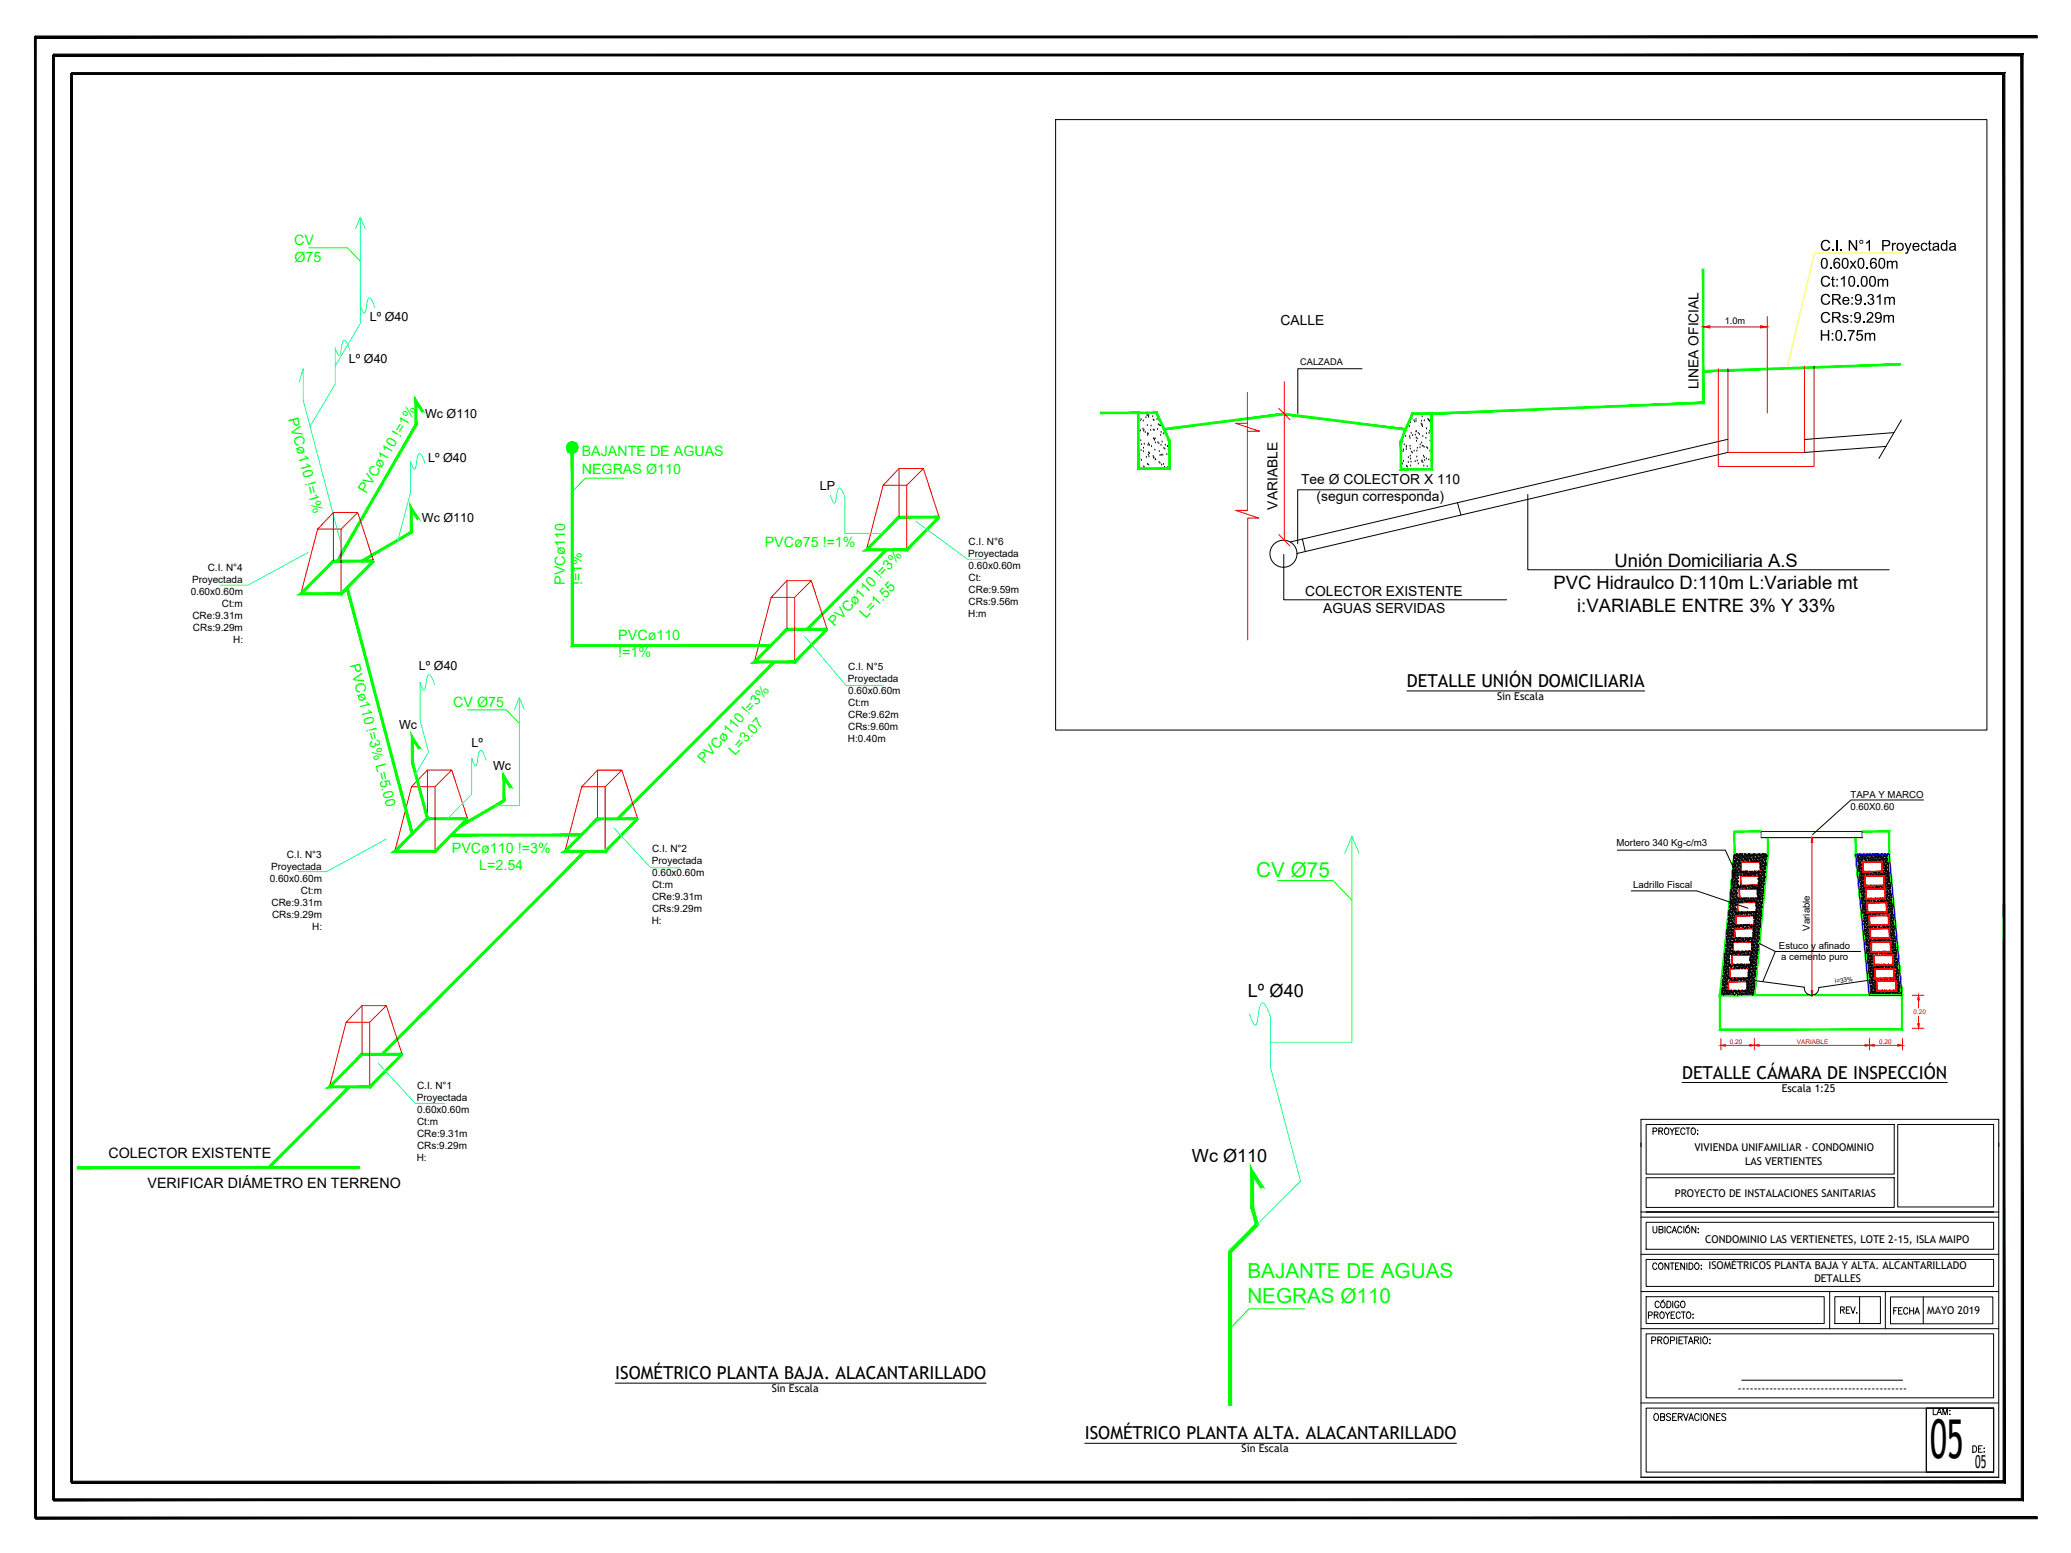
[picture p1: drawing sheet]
<svg xmlns="http://www.w3.org/2000/svg" width="800mm" height="600mm" viewBox="0 0 800 600" stroke-linecap="round" stroke-linejoin="round" font-family="sans-serif">
<defs><g id="words">
<text font-size="20.7" x="745.7" y="563.5">05</text>
<g font-size="8" fill="#0f0">
<text x="485.3" y="338.7">CV Ø75</text>
<text x="482" y="493.7">BAJANTE DE AGUAS</text>
<text x="481.9" y="503.5">NEGRAS Ø110</text>
</g>
<g font-size="7.1">
<text x="623.7" y="219.1">Unión Domiciliaria A.S</text>
<text x="600.2" y="227.7">PVC Hidraulco D:110m L:Variable mt</text>
<text x="609.3" y="236.3">i:VARIABLE ENTRE 3% Y 33%</text>
</g>
<g font-size="7">
<text x="482.1" y="385.2">Lº Ø40</text>
<text x="460.5" y="448.8">Wc Ø110</text>
</g>
<g font-size="6.9">
<text x="543.5" y="265.5">DETALLE UNIÓN DOMICILIARIA</text>
<text x="649.8" y="416.8">DETALLE CÁMARA DE INSPECCIÓN</text>
<text x="237.7" y="532.9">ISOMÉTRICO PLANTA BAJA. ALACANTARILLADO</text>
<text x="419.1" y="556.2">ISOMÉTRICO PLANTA ALTA. ALACANTARILLADO</text>
<text x="763.1" y="567.3">05</text>
</g>
<g font-size="5.7">
<text x="637.8" y="439.6">PROYECTO:</text>
<text x="637.5" y="491.8">CONTENIDO:</text>
<text x="710.1" y="508.7">REV.</text>
<text x="730.6" y="509.1">FECHA</text>
<text x="638.2" y="550">OBSERVACIONES</text>
<text x="746.1" y="547.9">LAM:</text>
<text x="761.3" y="562.3">DE:</text>
</g>
<g font-size="5.5" fill="#0f0">
<text x="113.7" y="94.6">CV</text>
<text x="113.7" y="101.3">Ø75</text>
<text x="111.3" y="161.9" transform="rotate(75 111.3 161.9)">PVCø110 !=1%</text>
<text x="224.7" y="176.4">BAJANTE DE AGUAS</text>
<text x="224.7" y="183.1">NEGRAS Ø110</text>
<text x="141.5" y="191" transform="rotate(-59 141.5 191)">PVCø110 !=1%</text>
<text x="295.4" y="211.4">PVCø75 !=1%</text>
<text x="218.3" y="225.9" transform="rotate(-90 218.3 225.9)">PVCø110</text>
<text x="224.9" y="226" transform="rotate(-90 224.9 226)">!=1%</text>
<text x="334.5" y="239.3" transform="rotate(-46 334.5 239.3)">L=1.55</text>
<text x="322.4" y="242.3" transform="rotate(-46 322.4 242.3)">PVCø110 !=3%</text>
<text x="238.9" y="247.1">PVCø110</text>
<text x="135.1" y="257.1" transform="rotate(76 135.1 257.1)">PVCø110 !=3% L=5.00</text>
<text x="238.8" y="253.8">!=1%</text>
<text x="175.1" y="273.2">CV Ø75</text>
<text x="284" y="292" transform="rotate(-48 284 292)">L=3.07</text>
<text x="272" y="295.4" transform="rotate(-48 272 295.4)">PVCø110 !=3%</text>
<text x="174.6" y="329.4">PVCø110 !=3%</text>
<text x="185.1" y="336.1">L=2.54</text>
</g>
<g font-size="5.5">
<text x="41.9" y="447.5">COLECTOR EXISTENTE</text>
<text x="57" y="458.9">VERIFICAR DIÁMETRO EN TERRENO</text>
</g>
<g font-size="5.3">
<text x="494.7" y="125.7">CALLE</text>
<text x="656.2" y="150.5" transform="rotate(-90 656.2 150.5)">LINEA OFICIAL</text>
<text x="502.7" y="187.1">Tee Ø COLECTOR X 110</text>
<text x="493.6" y="196.9" transform="rotate(-90 493.6 196.9)">VARIABLE</text>
<text x="508.6" y="193.6">(segun corresponda)</text>
<text x="504.3" y="230.3">COLECTOR EXISTENTE</text>
<text x="511.2" y="236.8">AGUAS SERVIDAS</text>
</g>
<g font-size="4.8">
<text x="142.9" y="124">Lº Ø40</text>
<text x="134.8" y="140.2">Lº Ø40</text>
<text x="164.2" y="161.6">Wc Ø110</text>
<text x="165.4" y="178.4">Lº Ø40</text>
<text x="316.8" y="189.3">LP</text>
<text x="163" y="201.7">Wc Ø110</text>
<text x="161.9" y="259.1">Lº Ø40</text>
<text x="154.2" y="281.6">Wc</text>
<text x="182.1" y="288.5">Lº</text>
<text x="190.5" y="297.4">Wc</text>
</g>
<g font-size="4.1">
<text x="578.3" y="270.5">Sin Escala</text>
<text x="688.3" y="421.8">Escala 1:25</text>
<text x="654.6" y="444.8">VIVIENDA UNIFAMILIAR - CONDOMINIO</text>
<text x="674.2" y="450.2">LAS VERTIENTES</text>
<text x="647" y="462.6">PROYECTO DE INSTALACIONES SANITARIAS</text>
<text x="658.8" y="480.4">CONDOMINIO LAS VERTIENETES, LOTE 2-15, ISLA MAIPO</text>
<text x="660" y="490.5">ISOMÉTRICOS PLANTA BAJA Y ALTA. ALCANTARILLADO</text>
<text x="700.9" y="495.5">DETALLES</text>
<text x="744.5" y="507.8">MAYO 2019</text>
<text x="298.1" y="537.9">Sin Escala</text>
<text x="671.4" y="537.7">-------------------------------------------</text>
<text x="479.7" y="561.2">Sin Escala</text>
</g>
<g font-size="3.9">
<text x="374.1" y="215.1">Proyectada</text>
<text x="374.2" y="210.5">C.I. N°6</text>
<text x="80.2" y="220.5">C.I. N°4</text>
<text x="374.2" y="219.7">0.60x0.60m</text>
<text x="74.2" y="225.2">Proyectada</text>
<text x="374.2" y="224.4">Ct:</text>
<text x="73.7" y="229.8">0.60x0.60m</text>
<text x="374.2" y="229.1">CRe:9.59m</text>
<text x="374.2" y="233.7">CRs:9.56m</text>
<text x="74.3" y="239.1">CRe:9.31m</text>
<text x="85.7" y="234.4">Ct:m</text>
<text x="374.1" y="238.3">H:m</text>
<text x="74.5" y="243.7">CRs:9.29m</text>
<text x="90.1" y="248.4">H:</text>
<text x="327.6" y="263.6">Proyectada</text>
<text x="327.7" y="259">C.I. N°5</text>
<text x="327.7" y="268.3">0.60x0.60m</text>
<text x="327.7" y="272.9">Ct:m</text>
<text x="327.7" y="277.6">CRe:9.62m</text>
<text x="327.6" y="286.8">H:0.40m</text>
<text x="327.7" y="282.2">CRs:9.60m</text>
<text x="251.9" y="329.3">C.I. N°2</text>
<text x="110.8" y="331.5">C.I. N°3</text>
<text x="251.8" y="334">Proyectada</text>
<text x="104.2" y="340.8">0.60x0.60m</text>
<text x="104.8" y="336.2">Proyectada</text>
<text x="252" y="338.6">0.60x0.60m</text>
<text x="116.3" y="345.4">Ct:m</text>
<text x="251.9" y="343.2">Ct:m</text>
<text x="251.9" y="347.9">CRe:9.31m</text>
<text x="104.9" y="350.1">CRe:9.31m</text>
<text x="251.9" y="352.5">CRs:9.29m</text>
<text x="105.1" y="354.7">CRs:9.29m</text>
<text x="120.6" y="359.4">H:</text>
<text x="251.8" y="357.2">H:</text>
<text x="161" y="425.4">Proyectada</text>
<text x="161.1" y="420.8">C.I. N°1</text>
<text x="161.1" y="430.1">0.60x0.60m</text>
<text x="161.1" y="434.7">Ct:m</text>
<text x="161.1" y="439.4">CRe:9.31m</text>
<text x="161" y="448.6">H:</text>
<text x="161.1" y="444.1">CRs:9.29m</text>
</g>
<g font-size="3.7">
<text x="715" y="308.5">TAPA Y MARCO</text>
<text x="714.9" y="313">0.60X0.60</text>
<text x="624.5" y="327">Mortero 340 Kg-c/m3</text>
<text x="631" y="343.3">Ladrillo Fiscal</text>
<text x="699.2" y="359.6" transform="rotate(-90 699.2 359.6)">Variable</text>
<text x="687.3" y="366.6">Estuco y afinado</text>
<text x="688.2" y="371.1">a cemento puro</text>
</g>
<g font-size="3.6">
<text x="666.3" y="125.2">1.0m</text>
<text x="502.4" y="141">CALZADA</text>
</g>
<text font-size="2.5" x="709" y="379.9" transform="rotate(-8 709 379.9)">i=33%</text>
<g font-size="2.5" fill="#f00">
<text x="739.3" y="391.8">0.20</text>
<text x="668.3" y="403.6">0.20</text>
<text x="694.2" y="403.6">VARIABLE</text>
<text x="726" y="403.6">0.20</text>
</g>
</g></defs>
<!-- layer: Alcantarillado -->
<g fill="#0f0" stroke="#0f0" stroke-width=".39">
<path d="M220.8 170.8h.5z"/>
<path d="M220.6 175h1z"/>
<path d="M128.8 216.4v.8l15.5-.8zM128.8 217.2l15.5-.8v.8z"/>
<path d="M139.5 216.5l.4 .7 18.8-11.8zM139.9 217.2l18.8-11.8 .4 .7z"/>
<path d="M158.5 195.1v10.6h.8zM158.5 195.1l.8 2.7v7.9zM158.5 195.1l.8 2.7 2.5 2.5zM159.3 197.8l2.5 2.5-.7 .5z"/>
<path d="M132.2 212.8l-2.1 3.8 .7 .4zM132.2 212.8l.7 .4-2.1 3.8z"/>
<path d="M160.3 153.6v10.7h.8zM160.3 153.6l.8 2.8v7.9zM160.3 153.6l.8 2.8 2.5 2.5zM161.1 156.4l2.5 2.5-.6 .4z"/>
<path d="M160.3 164.1l-28.1 48.7 .6 .4zM160.3 164.1l.7 .4-28.2 48.7z"/>
<path d="M128.5 216.6l-11.3 12.4 11.9-11.9zM128.5 216.6l-11.3 12.4-1.9 .8zM115.3 229.8l16.3-.7-14.4-.1zM115.3 229.8l16.3-.7 .3 .8zM144 216.6l-12.4 12.5 .3 .8zM144 216.6l.6 .5-12.7 12.8z"/>
<path d="M165.1 316v.7l15.5-.7zM165.1 316.7l15.5-.7v.7z"/>
<path d="M164.8 316l-11.3 12.5 11.9-11.9zM164.8 316l-11.3 12.5-1.9 .8zM151.6 329.3l16.3-.7-14.4-.1zM151.6 329.3l16.3-.7 .4 .8zM180.4 316l-12.5 12.6 .4 .8zM180.4 316l.5 .6-12.6 12.8z"/>
<path d="M177.6 318.9l.4 .7 16.5-10.5zM178 319.6l16.5-10.5 .4 .7z"/>
<path d="M194.3 298.8v10.6h.8zM194.3 298.8l.8 2.7v7.9zM194.3 298.8l.8 2.7 2.5 2.6zM195.1 301.5l2.5 2.6-.6 .4z"/>
<path d="M158.9 294.5l5.8 21.9 .8-.1zM158.9 294.5l.8-.3 5.8 22.1z"/>
<path d="M158.9 283.7v10.7h.8zM158.9 283.7l.8 2.7v8zM158.9 283.7l.8 2.7 2.6 2.6zM159.7 286.4l2.6 2.6-.7 .4z"/>
<path d="M347.3 199.5v.7l15.5-.7zM347.3 200.2l15.5-.7v.7z"/>
<path d="M347 199.5l-11.3 12.5 11.9-11.9zM347 199.5l-11.3 12.5-1.9 .8zM333.8 212.8l16.3-.7-14.4-.1zM333.8 212.8l16.3-.7 .4 .8zM362.6 199.5l-12.5 12.6 .4 .8zM362.6 199.5l.5 .6-12.6 12.8z"/>
<path d="M342.3 212.2l-30.2 31.2 30.7-30.7zM342.3 212.2l-30.2 31.2-.6-.5z"/>
<path d="M304 242.8v.8l15.6-.8zM304 243.6l15.6-.8v.8z"/>
<path d="M303.7 242.9l-11.3 12.4 11.9-11.9zM303.7 242.9l-11.3 12.4-1.9 .8zM290.5 256.1l16.3-.7-14.4-.1zM290.5 256.1l16.3-.7 .4 .8zM319.3 242.9l-12.5 12.5 .4 .8zM319.3 242.9l.5 .5-12.6 12.8z"/>
<path d="M220.7 249.8h77.1v-.7zM220.7 249.8l.8-.7h76.3zM220.7 172.9v76.9l.8-.7zM220.7 172.9h.8v76.2z"/>
<path d="M220.8 170.8h.8zM220.6 170.8h1z"/>
<path d="M220.6 170.8l1.2 .1zM220.4 170.9h1.4z"/>
<path d="M220.4 170.9l1.6 .1zM220.2 171h1.8z"/>
<path d="M220.2 171l2 .1zM220 171.1h2.2z"/>
<path d="M220 171.1l2.3 .1zM219.8 171.2h2.5z"/>
<path d="M219.8 171.2l2.7 .1zM219.7 171.3h2.8z"/>
<path d="M219.7 171.3l3 .1zM219.5 171.4h3.2z"/>
<path d="M219.5 171.4l3.2 .2zM219.5 171.4l3.2 .2h-3.3z"/>
<path d="M219.4 171.6l3.5 .2zM219.4 171.6l3.5 .2z"/>
<path d="M219.3 171.8l3.7 .1zM219.3 171.8l3.7 .1h-3.9z"/>
<path d="M219.1 171.9l4 .2zM219.1 171.9l4 .2z"/>
<path d="M219.1 172.1l4 .2v-.2zM219.1 172.1l4 .2h-4.1z"/>
<path d="M219 172.3l4.2 .2-.1-.2zM219 172.3l4.2 .2h-4.2z"/>
<path d="M219 172.5l4.2 .2zM219 172.5l4.2 .2z"/>
<path d="M218.9 172.7l4.4 .2-.1-.2zM218.9 172.7l4.4 .2h-4.4z"/>
<path d="M218.9 172.9l4.3 .2 .1-.2zM218.9 172.9l4.3 .2h-4.3z"/>
<path d="M218.9 173.1l4.3 .2v-.2zM218.9 173.1l4.3 .2h-4.2z"/>
<path d="M219 173.3l4.1 .3 .1-.3zM219 173.3l4.1 .3h-4.1z"/>
<path d="M219 173.6h4.1zM219 173.6l4.1 .1z"/>
<path d="M219.1 173.7l3.9 .2 .1-.2zM219.1 173.7l3.9 .2h-3.9z"/>
<path d="M219.1 173.9h3.9zM219.1 173.9l3.8 .2z"/>
<path d="M219.3 174.1h3.6zM219.3 174.1l3.4 .2z"/>
<path d="M219.4 174.3h3.3zM219.4 174.3l3.3 .1z"/>
<path d="M219.5 174.4h3.2zM219.5 174.4l3 .2z"/>
<path d="M219.7 174.6h2.8zM219.7 174.6l2.6 .1z"/>
<path d="M219.8 174.7h2.5zM219.8 174.7l2.4 .1z"/>
<path d="M220 174.8h2.2zM220 174.8l2 .1z"/>
<path d="M220.2 174.9h1.8zM220.2 174.9h1.6z"/>
<path d="M220.4 174.9h1.4zM220.4 174.9l1.2 .1z"/>
<path d="M220.6 175l.7 .1zM220.8 175.1h.5z"/>
<path d="M298.9 255.5l-60 61.1 60.6-60.6zM298.9 255.5l-60 61.1-.6-.5z"/>
<path d="M230.8 316v.8l15.6-.8zM230.8 316.8l15.6-.8v.8z"/>
<path d="M230.5 316.1l-11.3 12.4 11.9-11.9zM230.5 316.1l-11.3 12.4-1.9 .8zM217.3 329.3l16.3-.7-14.4-.1zM217.3 329.3l16.3-.7 .4 .8zM246.1 316.1l-12.5 12.5 .4 .8zM246.1 316.1l.5 .5-12.6 12.8z"/>
<path d="M225.7 328.7l-61.9 63 62.5-62.4zM225.7 328.7l-61.9 63-.5-.6zM163.3 391.1l-15.4 16.6 15.9-16zM163.3 391.1l-15.4 16.6-.6-.6z"/>
<path d="M174.4 323h50.2v-.7zM174.4 322.3h50.2l-50.2 .7z"/>
<path d="M133.8 227.2l25.1 95.5 .8-.2zM133.8 227.2l.7-.2 25.2 95.5z"/>
<path d="M139.9 407v.8l15.4-.8zM139.9 407.8l15.4-.8v.8z"/>
<path d="M139.6 407.1l-11.4 12.5 11.9-11.9zM139.6 407.1l-11.4 12.5-1.8 .7zM126.4 420.3l16.2-.7h-14.4zM126.4 420.3l16.2-.7 .4 .8zM155.1 407.1l-12.5 12.5 .4 .8zM155.1 407.1l.5 .6-12.6 12.7z"/>
<path d="M134.7 419.7l-30.7 31.8 31.3-31.3zM134.7 419.7l-30.7 31.8-.5-.6z"/>
<path d="M474.7 483.6l1.1 59.4v-59.4zM474.7 483.6l1.1 59.4h-1.1z"/>
<path d="M474.8 483.2l.8 .8 9.6-11.2zM485.2 472.8l.8 .9-10.4 10.3z"/>
<path d="M483.2 466.5l1.8 6.9 1.1-.3zM483.2 466.5l1.1-.3 1.8 6.9z"/>
<path d="M483.2 450.9v15.4h1.1zM483.2 450.9l1.1 4v11.4zM483.2 450.9l1.1 4 3.7 3.6zM484.3 454.9l3.7 3.6-.9 .7z"/>
</g>
<!-- layer: Agua Potable -->
<g fill="none" stroke="#0ff" stroke-width=".39">
<path d="M139.2 83.9l-1.9 4.6M141.1 88.5l-1.9-4.6v34.2M139.2 118.1v6.9l-9.7 16.4M139.2 118.1l1 2.2a.61 .61 0 0 0 .6 .7 .61 .61 0 0 0 .5-.9l.4-2.3a2.48 2.48 0 0 1 1.2-2.7l.9 1.1 1.1 2.7M135.1 135.3l-.3-1a3.1 3.1 0 0 0-2-2.8l-.6 1.2-.5 3.1a1.38 1.38 0 0 1-.7 1.6l-.6-.7-.9-2.3v14l-9.7 16.3M115.6 147.6l1.5-5.2v12.2l15.4 58.4M164.2 179.1l-.3-1a3.1 3.1 0 0 0-2-2.8l-.6 1.2-.8 4.5a.47 .47 0 0 1-.6 .2 .47 .47 0 0 1-.3-.5l-1-2.4v12l-4.9 18.4M320.8 191.5l1.1 2.6a.45 .45 0 0 0 .5 .4 .45 .45 0 0 0 .4-.6l.4-2.7a2.67 2.67 0 0 1 1.1-2.7l1.1 1.1 1 2.7v13.8h14.6M119 213.5l-23.1 12.6h-11M353.9 201.5l19.8 14.6h6.4M310.9 245.9l16 19h14.3M167.9 264.5l-.4-1a3.2 3.2 0 0 0-1.9-2.8l-.6 1-.5 3a1.68 1.68 0 0 1-.7 1.9l-.7-.8-.8-2.2v14.6l3.3 12.4-5 8.6"/>
<path d="M198.7 274.2l1.9-4.6 2 4.6M200.6 269.6v41.7h-9.1M187.8 293.8l-.3-1a3.2 3.2 0 0 0-1.9-2.8l-.7 1.2-.5 3.4a1.12 1.12 0 0 1-.7 1.3l-.6-.7-.9-2.3v14l-9.3 9.4M237.1 319.9l14.3 15.5h11.3M149.3 324.2l-23.2 12.6h-10.9M522.3 323.1l-2.8 6.7M525.1 329.8l-2.8-6.7v79.6h-31.5M482.7 391.8l1 2.6a1.86 1.86 0 0 0 1.4 1.7l.6-1.3 .5-3.4a4.8 4.8 0 0 1 1.5-3.9h.1a9.4 9.4 0 0 1 3 5.5v19.4l11.6 44-16.9 16.8M146.1 410.8l14.3 15.5h11.3"/>
</g>
<!-- layer: 01 -->
<g fill="none" stroke="#f00" stroke-width=".39">
<path d="M128.8 198v18.8M138.2 198l6.1 18.8M341.2 187.5l6.1-6.5h9.4l-6.4 6.5h-9.1l-6.4 24.9M347.3 181v18.8M350.3 187.5v25M356.7 181l6.1 18.8M122.7 204.5l6.1-6.5h9.4l-6.4 6.5h-9.1l-6.5 24.9M131.8 204.5v25M297.9 230.8l6.1-6.4h9.4l-6.4 6.4h-9.1l-6.4 24.9M304 224.4v18.8M307 230.8v25M313.4 224.4l6.2 18.8"/>
<path d="M165.1 297.5v18.8M174.5 297.5l6.1 18.8M230.8 297.6v18.8M240.2 297.6l6.2 18.8M159 304l6.1-6.5h9.4l-6.4 6.5h-9.1l-6.4 24.9M168.1 304v25M224.7 304l6.1-6.4h9.4l-6.4 6.4h-9.1l-6.4 24.9M233.8 304v25M133.7 395l6.2-6.4h9.4l-6.5 6.4h-9.1l-6.4 24.9M139.9 388.6v18.8M142.8 395v25M149.3 388.6l6 18.8"/>
</g>
<!-- layer: Alcantarillado -->
<g fill="none" stroke="#0f0" stroke-width=".39">
<path d="M119.3 95.7h14.9l5 5.3M241 184.8h-14.9l-5 5.2M180.7 274.3h14.9l5 5.2M493.5 340.3h21.5l7.3 7.5M103.8 451.2h.1M504 505.7h-21.5l-7.3 7.6"/>
<circle cx="221.1" cy="172.9" r="2.18"/>
</g>
<!-- layer: Agua Caliente -->
<path d="M29.9 450.8v.8l108.9-.8zM29.9 451.6l108.9-.8v.8z" fill="#0f0" stroke="#0f0" stroke-width=".39"/>
<!-- layer: Layer 01 -->
<g fill="#0f0" stroke="#0f0" stroke-width=".39">
<path d="M664.2 384.3l.3 .3h-.3z"/>
<path d="M669.9 321.3l.4 8.6v-8.6zM669.9 321.3l.4 8.6-.4 .5zM670.3 329.9l-.4 .5 13.1-.5zM669.9 330.4l13.1-.5v.5z"/>
<path d="M670.1 321v.5l10.3-.5zM670.1 321.5l10.3-.5v.5z"/>
<path d="M682.8 323.7l.4 6.4v-6.4zM682.8 323.7l.4 6.4h-.4z"/>
<path d="M716.7 323.7l.5 6.2v-6.2zM716.7 323.7l.5 6.2-.5 .5zM717.2 329.9l-.5 .5 13.2-.5zM716.7 330.4l13.2-.5v.5z"/>
<path d="M719.4 321v.5l10.7-.5zM719.4 321.5l10.7-.5-.5 .5zM730.1 321l-.5 .5 .5 8.6zM729.6 321.5l.5 8.6h-.5z"/>
<path d="M664.2 384.6l.5 13v-13zM664.2 384.6l.5 13-.5 .4zM664.7 397.6l-.5 .4 70.4-.4zM664.2 398l70.4-.4 .4 .4zM734.6 384.8v12.8l.4 .4zM734.6 384.8l.4-.5v13.7zM664.7 384.8h69.9l.4-.5zM664.2 384.3h70.8l-70.3 .5z"/>
<path d="M669.9 330.1l-5.7 54.5h.5zM669.9 330.1h.4l-5.6 54.5z"/>
<path d="M682.8 330.1l-4.8 54.4 5.2-54.4zM682.8 330.1l-4.8 54.4h-.4z"/>
<path d="M729.6 330.1l5 54.4h.4zM729.6 330.1h.5l4.9 54.4z"/>
<path d="M716.7 330.1l5.7 54.4-5.2-54.4zM716.7 330.1l5.7 54.4h-.5z"/>
<path d="M425.1 159.2v.6l15-.6zM425.1 159.8l15-.6-.7 .6zM440.1 159.2l-.7 .6 .7 20.9zM439.4 159.8l.7 20.9-.7 .7zM440.1 180.7l-.7 .7 12.1-.7zM439.4 181.4l12.1-.7 .6 .7zM451.5 170.6v10.1l.6 .7zM451.5 170.6l.6-.1v10.9zM446.6 159.8l4.9 10.8 .6-.1zM447.1 159.2l5 11.3-5.5-10.7zM439.7 159.8h6.9l.5-.6zM439.7 159.2h7.4l-7.4 .6z"/>
<path d="M449.7 165.5v.6l46.4-6.5zM449.7 166.1l46.4-6.5v.7zM496.1 159.6v.7l46.7 5.3zM496.1 160.3l46.7 5.3 .4 .7zM545.6 159.5l-2.8 6.1 .4 .7zM545.6 159.5l.4 .6-2.8 6.2zM545.6 159.5l.4 .6 7.5-.6zM546 160.1l7.5-.6-.7 .6zM553.5 159.5l-.7 .6 .7 21.5zM552.8 160.1l.7 21.5-.7-.6zM540.9 181.6h12.6l-.7-.6zM540.9 181.6l.6-.6h11.3zM540.9 170.5v11.1l.6-.6zM540.9 170.5l.6 .1v10.4zM542.7 165.8l-1.8 4.7 .6 .1zM542.7 165.8l.5 .3-1.7 4.5z"/>
<path d="M553.1 159.5v.6l104.6-4.8zM553.1 160.1l104.6-4.8 .6 .7zM657.7 104v51.3l.6 .7zM657.7 104h.6v52z"/>
<path d="M658 143.1v.6l76.1-3.2zM658 143.7l76.1-3.2 .1 .6z"/>
</g>
<path d="M680.4 321.3h39v2.4h-39zM716.9 330.1h13l4.9 54.4h-12.6z" fill="none" stroke="#00f" stroke-width=".39"/>
<g fill="#f00" stroke="#f00" stroke-width=".39">
<path d="M676 403.6l1.8 .3-1.8 .3z"/>
<path d="M664.8 403.9l1.8-.3v.6z"/>
<path d="M677.8 403.9l1.8-.3v.6z"/>
<path d="M720.5 403.6l1.8 .3-1.8 .3z"/>
<path d="M722.3 403.9l1.8-.3v.6z"/>
<path d="M733.2 403.6l1.8 .3-1.8 .3z"/>
<path d="M741.2 384.5l.3 1.9h-.6z"/>
<path d="M740.9 395.5h.6l-.3 1.8z"/>
<path d="M699.7 382.8h.6l-.3 1.7z"/>
<path d="M700 323.7l.3 1.8h-.6z"/>
<path d="M680.2 125.9l2.5 .4-2.5 .4z"/>
<path d="M658 126.3l2.6-.4v.8z"/>
<path d="M667.6 379.3l.3 3.5v-3.5zM667.6 379.3l.3 3.5-.3 .3zM667.6 383.1l7.4-.3h-7.1zM667.6 383.1l7.4-.3 .2 .3zM675 379.4v3.4l.2 .3zM675.2 379.2v3.9l-.2-3.7zM667.8 379.4h7.2l.2-.2zM667.8 379.2h7.4l-7.4 .2z"/>
<path d="M668.1 374.3l.3 3.5v-3.5zM668.1 374.3l.3 3.5-.3 .2zM668.1 378l7.4-.2h-7.1zM668.1 378l7.4-.2 .3 .2zM675.5 374.3v3.5l.3 .2zM675.5 374.3l.3-.2v3.9zM668.3 374.3h7.2l.3-.2zM668.3 374.1h7.5l-7.5 .2z"/>
<path d="M669 369.1l.2 3.5v-3.5zM669 369.1l.2 3.5-.2 .3zM669.2 372.6l-.2 .3 7.4-.3zM669 372.9l7.4-.3 .2 .3zM676.4 369.2v3.4l.2 .3zM676.4 369.2l.2-.2v3.9zM669.1 369.2h7.3l.2-.2zM669.1 369h7.5l-7.5 .2z"/>
<path d="M669.3 364l.3 3.6v-3.6zM669.3 364l.3 3.6-.3 .2zM669.3 367.8l7.4-.2h-7.1zM669.3 367.8l7.4-.2 .2 .2zM676.7 364.1v3.5l.2 .2zM676.7 364.1l.2-.2v3.9zM669.4 364.1h7.3l.2-.2zM669.4 363.9h7.5l-7.5 .2z"/>
<path d="M670 358.8l.3 3.6v-3.6zM670 358.8l.3 3.6-.3 .2zM670.3 362.4l-.3 .2 7.4-.2zM670 362.6l7.4-.2 .3 .2zM677.4 358.9v3.5l.3 .2zM677.7 358.7v3.9l-.3-3.7zM670.2 358.9h7.2l.3-.2zM670.2 358.7h7.5l-7.5 .2z"/>
<path d="M670.6 353.8l.2 3.6v-3.6zM670.6 353.8l.2 3.6-.2 .2zM670.8 357.4l-.2 .2 7.4-.2zM670.6 357.6l7.4-.2 .3 .2zM678 353.9v3.5l.3 .2zM678 353.9l.3-.2v3.9zM670.8 353.9h7.2l.3-.2zM670.8 353.7h7.5l-7.5 .2z"/>
<path d="M671.1 348.7l.3 3.6v-3.6zM671.1 348.7l.3 3.6-.3 .2zM671.1 352.5l7.4-.2h-7.1zM671.1 352.5l7.4-.2 .3 .2zM678.5 348.8v3.5l.3 .2zM678.8 348.6v3.9l-.3-3.7zM671.3 348.8h7.2l.3-.2zM671.3 348.6h7.5l-7.5 .2z"/>
<path d="M671.9 343.5l.3 3.5v-3.5zM671.9 343.5l.3 3.5-.3 .3zM672.2 347l-.3 .3 7.4-.3zM671.9 347.3l7.4-.3 .2 .3zM679.3 343.6v3.4l.2 .3zM679.3 343.6l.2-.2v3.9zM672 343.6h7.3l.2-.2zM672 343.4h7.5l-7.5 .2z"/>
<path d="M672.4 338.4l.2 3.6v-3.6zM672.4 338.4l.2 3.6-.2 .2zM672.6 342l-.2 .2 7.3-.2zM672.4 342.2l7.3-.2 .2 .2zM679.7 338.5v3.5l.2 .2zM679.7 338.5l.2-.2v3.9zM672.5 338.5h7.2l.2-.2zM672.5 338.3h7.4l-7.4 .2z"/>
<path d="M672.6 333.1l.2 3.6v-3.6zM672.6 333.1l.2 3.6-.2 .2zM672.8 336.7l-.2 .2 7.4-.2zM672.6 336.9l7.4-.2 .2 .2zM680 333.2v3.5l.2 .2zM680 333.2l.2-.2v3.9zM672.7 333.2h7.3l.2-.2zM672.7 333h7.5l-7.5 .2z"/>
<path d="M719.7 333.1l.2 3.6v-3.6zM719.7 333.1l.2 3.6-.2 .2zM719.7 336.9l7.4-.2h-7.2zM719.7 336.9l7.4-.2 .2 .2zM727.1 333.2v3.5l.2 .2zM727.3 333v3.9l-.2-3.7zM719.8 333.2h7.3l.2-.2zM719.8 333h7.5l-7.5 .2z"/>
<path d="M720.4 338.5l.2 3.6v-3.6zM720.4 338.5l.2 3.6-.2 .2zM720.6 342.1l-.2 .2 7.4-.2zM720.4 342.3l7.4-.2 .2 .2zM727.8 338.7v3.4l.2 .2zM728 338.4v3.9l-.2-3.6zM720.5 338.7h7.3l.2-.3zM720.5 338.4h7.5l-7.5 .3z"/>
<path d="M720.9 343.5l.2 3.6v-3.6zM720.9 343.5l.2 3.6-.2 .2zM721.1 347.1l-.2 .2 7.3-.2zM720.9 347.3l7.3-.2 .3 .2zM728.2 343.6v3.5l.3 .2zM728.2 343.6l.3-.2v3.9zM721 343.6h7.2l.3-.2zM721 343.4h7.5l-7.5 .2z"/>
<path d="M721.3 348.8l.3 3.6v-3.6zM721.3 348.8l.3 3.6-.3 .2zM721.6 352.4l-.3 .2 7.4-.2zM721.3 352.6l7.4-.2 .3 .2zM728.7 348.9v3.5l.3 .2zM728.7 348.9l.3-.2v3.9zM721.5 348.9h7.2l.3-.2zM721.5 348.7h7.5l-7.5 .2z"/>
<path d="M722.1 353.8l.3 3.5v-3.5zM722.1 353.8l.3 3.5-.3 .2zM722.1 357.5l7.4-.2h-7.1zM722.1 357.5l7.4-.2 .2 .2zM729.5 353.9v3.4l.2 .2zM729.7 353.6v3.9l-.2-3.6zM722.2 353.9h7.3l.2-.3zM722.2 353.6h7.5l-7.5 .3z"/>
<path d="M722.5 358.8l.2 3.6v-3.6zM722.5 358.8l.2 3.6-.2 .2zM722.7 362.4l-.2 .2 7.4-.2zM722.5 362.6l7.4-.2 .2 .2zM729.9 358.9v3.5l.2 .2zM730.1 358.7v3.9l-.2-3.7zM722.6 358.9h7.3l.2-.2zM722.6 358.7h7.5l-7.5 .2z"/>
<path d="M722.9 364.1l.2 3.6v-3.6zM722.9 364.1l.2 3.6-.2 .2zM723.1 367.7l-.2 .2 7.4-.2zM722.9 367.9l7.4-.2 .2 .2zM730.3 364.2v3.5l.2 .2zM730.3 364.2l.2-.2v3.9zM723 364.2h7.3l.2-.2zM723 364h7.5l-7.5 .2z"/>
<path d="M723.8 369.1l.2 3.6v-3.6zM723.8 369.1l.2 3.6-.2 .2zM724 372.7l-.2 .2 7.4-.2zM723.8 372.9l7.4-.2 .2 .2zM731.2 369.3v3.4l.2 .2zM731.2 369.3l.2-.3v3.9zM723.9 369.3h7.3l.2-.3zM723.9 369h7.5l-7.5 .3z"/>
<path d="M724.3 374.4l.2 3.5v-3.5zM724.3 374.4l.2 3.5-.2 .3zM724.5 377.9l-.2 .3 7.3-.3zM724.3 378.2l7.3-.3 .2 .3zM731.6 374.5v3.4l.2 .3zM731.6 374.5l.2-.2v3.9zM724.4 374.5h7.2l.2-.2zM724.4 374.3h7.4l-7.4 .2z"/>
<path d="M724.9 379.2l.3 3.5v-3.5zM724.9 379.2l.3 3.5-.3 .2zM725.2 382.7l-.3 .2 7.4-.2zM724.9 382.9l7.4-.2 .2 .2zM732.3 379.3v3.4l.2 .2zM732.3 379.3l.2-.3v3.9zM725 379.3h7.3l.2-.3zM725 379h7.5l-7.5 .3z"/>
</g>
<g fill="none" stroke="#000" stroke-width=".39">
<path d="M443.1 159.7h.1M526.2 142.5h-24.8v17.3M439.9 178.6h.1M440 171.6h.1M440 161.7h.1M440.1 169.6h.1M440.2 177.1h.1M440.3 166.8h.1M440.3 177.5h.1M440.5 162.7h.1M440.6 166.5h.1M440.7 170.3h.1"/>
<path d="M440.8 162.2h.1M440.8 174.1h.1M441 177.9h.1M441.1 171.8h.1M441.6 165.8h.1M441.7 162.7h.1M441.7 174.5h.1M441.8 173.2h.1M441.9 166.6h.1M441.9 166.1h.1M442.1 171.7h.1M442.5 167.1h.1"/>
<path d="M442.7 161.4h.1M442.9 176.7h.1M443.1 160.6h.1M443.3 164.5h.1M443.3 179.4h.1M443.3 167.6h.1M443.4 168.3h.1M443.5 160.4h.1M443.5 172.1h.1M443.6 167.7h.1M443.6 175.9h.1M443.7 171.5h.1"/>
<path d="M443.7 175h.1M443.7 161.2h.1M443.8 179.7h.1M443.8 160.7h.1M443.9 176.6h.1M444.1 172.1h.1M444.1 175.3h.1M444.5 166.3h.1M444.7 164.6h.1M444.9 172.6h.1M445.3 161h.1M445.5 176.3h.1"/>
<path d="M445.5 162.3h.1M445.5 166.1h.1M445.6 169.5h.1M445.6 177h.1M445.8 176.9h.1M445.8 162.5h.1M445.9 166.3h.1M446 169.9h.1M446.1 170.1h.1M446.2 173.9h.1M446.3 169.5h.1M446.3 177.7h.1"/>
<path d="M446.3 171.1h.1M446.5 177.5h.1M447 162.2h.1M447.2 165.9h.1M447.4 171h.1M447.5 164.1h.1M447.7 171.4h.1M447.8 178.7h.1M447.8 162.7h.1M447.9 164.4h.1M447.9 174.5h.1M448.1 179h.1"/>
<path d="M448.2 176h.1M448.3 164.5h.1M448.4 168.3h.1M448.5 172.1h.1M448.6 167.1h.1M448.7 175.9h.1M448.8 179.7h.1M449 170.8h.1M449.2 175.9h.1M449.4 167.6h.1M449.5 179.4h.1M449.6 166h.1"/>
<path d="M449.7 173.3h.1M450 173.6h.1M450.2 172h.1M450.8 175.7h.1M451 172.6h.1M451.2 170h.1M451.3 173.8h.1M451.5 177.7h.1M451.7 170.4h.1M451.8 175.2h.1M451.8 177h.1M541.2 171h.1"/>
<path d="M541.4 178.3h.1M541.4 179.1h.1M541.6 171.3h.1M541.8 179.3h.1M541.9 170.7h.1M542.1 174.5h.1M542.2 178.3h.1M542.2 173.8h.1M542.5 171.9h.1M543 168.6h.1M543.3 172.9h.1M543.3 173.7h.1"/>
<path d="M543.3 172.4h.1M543.5 165.9h.1M544.1 178.7h.1M544.1 176.8h.1M544.5 164.8h.1M544.6 168.6h.1M544.7 169.4h.1M544.7 172.5h.1M544.9 173.5h.1M544.9 176.3h.1M544.9 177.4h.1M544.9 163.3h.1"/>
<path d="M545.1 178.6h.1M545.2 167.5h.1M545.2 174.7h.1M545.5 162h.1M545.6 175h.1M545.7 168.3h.1M546.3 162.5h.1M546.3 174.3h.1M546.6 163.1h.1M546.7 178.4h.1M546.8 168.1h.1M547.1 162h.1"/>
<path d="M547.1 166.9h.1M547.1 162.9h.1M547.1 169.2h.1M547.1 166.7h.1M547.3 170.5h.1M547.4 176.6h.1M547.4 174.3h.1M547.5 169.6h.1M547.5 178.1h.1M547.6 173.2h.1M547.9 167.5h.1M547.9 179.3h.1"/>
<path d="M548.4 167.9h.1M548.6 173h.1M548.7 171.9h.1M549 163.8h.1M549.2 171.1h.1M549.2 162.7h.1M549.3 178.4h.1M549.3 164.4h.1M549.4 164.2h.1M549.4 178h.1M549.4 161.1h.1M549.5 172.4h.1"/>
<path d="M549.6 164.9h.1M549.7 178.8h.1M549.7 168.6h.1M549.8 172.5h.1M549.9 176.3h.1M550.2 172.8h.1M550.2 176.8h.1M550.3 162.6h.1M550.4 177.9h.1M550.9 169.4h.1M551.1 177.4h.1M551.1 167.6h.1"/>
<path d="M551.1 165.7h.1M551.2 173h.1M551.5 173.3h.1M551.6 162h.1M551.9 162.4h.1M552 177.7h.1M552.1 167.5h.1M552.2 162.8h.1M552.4 166.6h.1M552.4 162.5h.1M552.5 174.3h.1M552.5 170.4h.1"/>
<path d="M552.6 174.2h.1M552.7 178h.1M552.9 172.5h.1M553 160.3h.1M553.1 167.5h.1M667.5 169.7l-169 39.7M667.5 174.8l-166.4 39.1M728.6 172.5l-31.5 2.3M731.7 167.2l-34.6 2.6M734.6 162.2l-8.7 15M441.9 180.4h.1M442.2 180.7h.1"/>
<path d="M449.9 180.6h.1M450 180.9h.1M451 180.7h.1M543.4 180.2h.1M543.7 180.5h.1M545 180.1h.1M550.1 180.1h.1M551.4 180.3h.1M552.1 189.3h-50.8v20.8M563.1 194.3l1.3 4.7M590.2 191.1v29.1h139.6M496 214.2v17.6h86.1"/>
<path d="M503.2 208.3l1.1 4.8M743.1 309.1h-28l-14.8 13.4M624.8 328.5h41.8l4.2 9.2M669.2 339.9h.1M669.2 338.8h.1M669.2 337h.1M669.3 338.7h.1M669.3 337.1h.1M669.4 337.6h.1M669.4 336.7h.1M669.4 337.1h.1M669.4 338.4h.1"/>
<path d="M669.4 338.7h.1M669.4 336.4h.1M669.4 339.2h.1M669.4 339.8h.1M669.5 335.4h.1M669.5 334h.1M669.5 339.9h.1M669.5 337.3h.1M669.6 337.5h.1M669.7 333.8h.1M669.7 335.8h.1M669.7 334.1h.1"/>
<path d="M669.7 338.2h.1M669.7 332.6h.1M669.7 337.4h.1M669.7 336.3h.1M669.7 332.9h.1M669.7 335.9h.1M669.7 339.1h.1M669.8 331.1h.1M669.8 334h.1M669.8 339.8h.1M669.8 332.1h.1M669.8 332.8h.1"/>
<path d="M669.8 331.9h.1M669.8 337.5h.1M669.8 333.9h.1M669.8 339.1h.1M669.9 333.7h.1M669.9 336.6h.1M669.9 335.4h.1M669.9 334.5h.1M669.9 331.7h.1M669.9 338.4h.1M670 336.2h.1M670 335.1h.1"/>
<path d="M670 330.4h.1M670 337.9h.1M670 337.1h.1M670 338.6h.1M670 334.9h.1M670 338.8h.1M670 331.2h.1M670.1 339.7h.1M670.1 339.4h.1M670.1 334.5h.1M670.1 332.9h.1M670.1 334h.1"/>
<path d="M670.1 330.5h.1M670.1 336.2h.1M670.1 331.3h.1M670.2 337.4h.1M670.2 335.1h.1M670.2 331.7h.1M670.2 333.2h.1M670.2 330.6h.1M670.2 334.6h.1M670.2 337.8h.1M670.2 338.6h.1M670.2 337.7h.1"/>
<path d="M670.2 335h.1M670.2 339.5h.1M670.2 337.9h.1M670.3 332.8h.1M670.3 331.5h.1M670.4 331.5h.1M670.4 330.7h.1M670.4 336.2h.1M670.4 339.7h.1M670.4 336h.1M670.4 332.3h.1M670.5 334.1h.1"/>
<path d="M670.5 333.2h.1M670.5 334.9h.1M670.5 331.6h.1M670.5 334.3h.1M670.5 333.3h.1M670.5 336.6h.1M670.5 335.8h.1M670.5 335.1h.1M670.5 332.8h.1M670.5 336.1h.1M670.5 335h.1M670.6 337.5h.1"/>
<path d="M670.6 338.5h.1M670.6 336.2h.1M670.6 338.8h.1M670.6 333.4h.1M670.6 339.2h.1M670.6 338.4h.1M670.6 339.7h.1M670.6 339.9h.1M670.6 338.3h.1M670.7 332.6h.1M670.7 336.7h.1M670.7 330.4h.1"/>
<path d="M670.7 337.1h.1M670.7 340h.1M670.8 337.3h.1M670.8 333.9h.1M670.8 331h.1M670.9 330.2h.1M670.9 335.4h.1M670.9 332.8h.1M670.9 331.1h.1M670.9 332.7h.1M670.9 330.4h.1M670.9 339.9h.1"/>
<path d="M670.9 337.3h.1M670.9 332.1h.1M671 332.8h.1M671 331.9h.1M671 336.2h.1M671 333.9h.1M671 333.7h.1M671 337.3h.1M671 339.6h.1M671 335.4h.1M671 332.2h.1M671.1 335.4h.1"/>
<path d="M671.1 334.5h.1M671.1 333.8h.1M671.1 337h.1M671.1 338.7h.1M671.1 336.2h.1M671.1 338.2h.1M671.1 337.9h.1M671.1 337.1h.1M671.1 335h.1M671.1 331.5h.1M671.2 338.8h.1M671.2 338.4h.1"/>
<path d="M671.2 332.1h.1M671.2 339.7h.1M671.2 336.6h.1M671.2 333.9h.1M671.3 338.4h.1M671.3 330.4h.1M671.4 337.3h.1M671.4 333.8h.1M671.4 331.5h.1M671.4 330.4h.1M671.4 330.9h.1M671.4 335h.1"/>
<path d="M671.4 334.9h.1M671.4 338.4h.1M671.4 339.4h.1M671.4 334.2h.1M671.4 332.5h.1M671.5 337.4h.1M671.5 335.8h.1M671.5 330.6h.1M671.5 332.6h.1M671.5 334.2h.1M671.5 339.1h.1M671.6 332.3h.1"/>
<path d="M671.6 331.5h.1M671.6 336.1h.1M671.6 333.2h.1M671.6 337.5h.1M671.6 339.5h.1M671.6 337.7h.1M671.6 335h.1M671.6 334.9h.1M671.6 334h.1M671.7 335.8h.1M671.7 331.5h.1M671.7 337.5h.1"/>
<path d="M671.7 336.6h.1M671.7 334.9h.1M671.8 338.4h.1M671.8 336.1h.1M671.8 332.6h.1M671.8 336h.1M671.9 332.9h.1M671.9 331.3h.1M671.9 330.3h.1M671.9 334.3h.1M671.9 331.7h.1M671.9 336.2h.1"/>
<path d="M671.9 334.6h.1M671.9 333.7h.1M671.9 336.1h.1M671.9 337.9h.1M671.9 333h.1M672 337.2h.1M672 336.3h.1M672.1 332.6h.1M672.1 331h.1M672.1 330.2h.1M672.1 337.1h.1M672.2 331.9h.1"/>
<path d="M672.2 336h.1M672.2 333.7h.1M672.2 330.3h.1M672.2 333.6h.1M672.2 332.8h.1M672.2 337.2h.1M672.2 331h.1M672.2 334.5h.1M672.3 336.2h.1M672.3 335.3h.1M672.3 335.4h.1M672.3 331.7h.1"/>
<path d="M672.3 337h.1M672.3 331.4h.1M672.3 337.3h.1M672.3 335h.1M672.3 333.4h.1M672.4 337.9h.1M672.4 338.3h.1M672.4 334.8h.1M672.4 331.8h.1M672.4 333.8h.1M672.4 336.7h.1M672.4 335.1h.1"/>
<path d="M672.5 330.2h.1M672.5 338.2h.1M672.5 338.4h.1M672.5 333.7h.1M672.5 331.4h.1M672.6 337.1h.1M672.6 332.1h.1M672.6 338.3h.1M672.7 330.6h.1M672.7 338.4h.1M672.7 332.3h.1M672.7 331.5h.1"/>
<path d="M672.7 330.5h.1M672.7 332.5h.1M672.7 330.4h.1M672.7 332.1h.1M672.8 330.6h.1M672.8 337h.1M672.9 337.5h.1M672.9 338.4h.1M672.9 331.3h.1M672.9 330.6h.1M672.9 337.1h.1M673 338.2h.1"/>
<path d="M673 332.5h.1M673 337.7h.1M673.1 330.1h.1M673.1 331.5h.1M673.2 337h.1M673.2 330.9h.1M673.2 332.5h.1M673.3 330.1h.1M673.3 331h.1M673.3 331.7h.1M673.3 337.5h.1M673.3 332.6h.1"/>
<path d="M673.3 332.7h.1M673.3 331.9h.1M673.3 332.4h.1M673.4 337h.1M673.5 337h.1M673.5 332.6h.1M673.5 337.9h.1M673.5 331.2h.1M673.5 337.1h.1M673.6 338.1h.1M673.6 331h.1M673.6 332.8h.1"/>
<path d="M673.6 331.3h.1M673.7 337.3h.1M673.7 333h.1M673.7 331.4h.1M673.8 337h.1M673.8 331.2h.1M673.8 337.9h.1M673.8 338.1h.1M673.8 338h.1M673.8 330.6h.1M673.8 338.2h.1M673.9 331.5h.1"/>
<path d="M673.9 332.3h.1M674 332.1h.1M674.1 338.3h.1M674.1 337.4h.1M674.1 331.2h.1M674.1 330.4h.1M674.1 331.8h.1M674.1 332.3h.1M674.1 330.1h.1M674.2 338.1h.1M674.2 338.3h.1M674.3 330.5h.1"/>
<path d="M674.4 336.9h.1M674.4 337.7h.1M674.4 330.2h.1M674.4 331.9h.1M674.4 331h.1M674.5 332.7h.1M674.5 331.5h.1M674.5 332.3h.1M674.5 332.1h.1M674.5 330.5h.1M674.6 337h.1M674.6 336.8h.1"/>
<path d="M674.6 332.2h.1M674.7 337.9h.1M674.7 331.7h.1M674.7 331.1h.1M674.8 338h.1M674.8 332.6h.1M674.9 337.1h.1M674.9 336.8h.1M674.9 331h.1M674.9 330.9h.1M675 331h.1M675 332.6h.1"/>
<path d="M675 330.6h.1M675 337.9h.1M675 332.8h.1M675.1 332.3h.1M675.1 331.4h.1M675.1 337.3h.1M675.1 337.5h.1M675.1 332.2h.1M675.2 337.6h.1M675.2 337.4h.1M675.2 338.2h.1M675.3 338.3h.1"/>
<path d="M675.3 331h.1M675.3 332.1h.1M675.4 337.9h.1M675.4 332.1h.1M675.4 331.3h.1M675.5 338.4h.1M675.5 333h.1M675.5 330.4h.1M675.5 337.9h.1M675.5 333.1h.1M675.6 331h.1M675.6 330.1h.1"/>
<path d="M675.7 332.7h.1M675.7 331.8h.1M675.7 332.1h.1M675.7 330.5h.1M675.8 337.7h.1M675.8 337.8h.1M675.8 337h.1M675.8 330.1h.1M675.9 331.5h.1M675.9 331.8h.1M675.9 330.9h.1M676 337.8h.1"/>
<path d="M676 331.8h.1M676 338.3h.1M676 331.7h.1M676.1 338.4h.1M676.1 330.9h.1M676.2 330.6h.1M676.2 332.3h.1M676.2 331.4h.1M676.2 337.8h.1M676.2 332.6h.1M676.3 337.1h.1M676.3 332h.1"/>
<path d="M676.3 330.5h.1M676.3 332.2h.1M676.4 337.4h.1M676.4 331h.1M676.4 330.6h.1M676.4 338.3h.1M676.4 332.8h.1M676.4 337.1h.1M676.5 337.2h.1M676.5 330.8h.1M676.6 337.7h.1M676.6 332h.1"/>
<path d="M676.6 338.2h.1M676.7 333.1h.1M676.7 332.1h.1M676.8 332.6h.1M676.8 330.9h.1M676.8 331.8h.1M676.8 338.4h.1M676.9 332.7h.1M676.9 331.9h.1M676.9 330.4h.1M676.9 337.6h.1M677 337h.1"/>
<path d="M677 333.1h.1M677 337.8h.1M677.1 330.5h.1M677.1 330.7h.1M677.2 337.7h.1M677.2 331.4h.1M677.2 331.5h.1M677.2 333h.1M677.3 331.5h.1M677.3 333h.1M677.3 337.9h.1M677.4 330.5h.1"/>
<path d="M677.4 330.7h.1M677.4 331.4h.1M677.4 337.6h.1M677.4 338h.1M677.4 333.1h.1M677.4 332.3h.1M677.4 331.7h.1M677.5 331.8h.1M677.6 338.2h.1M677.6 337.4h.1M677.6 332.6h.1M677.6 330.1h.1"/>
<path d="M677.7 337.1h.1M677.7 330.7h.1M677.7 331.8h.1M677.7 330.2h.1M677.7 331h.1M677.8 337.6h.1M677.8 332.8h.1M677.8 338.4h.1M677.8 336.8h.1M677.9 337.2h.1M677.9 332.9h.1M678 331.8h.1"/>
<path d="M678 331h.1M678 332.7h.1M678 338.2h.1M678.1 337h.1M678.1 331.8h.1M678.1 332.1h.1M678.1 332.2h.1M678.1 330.6h.1M678.2 337.8h.1M678.2 332.9h.1M678.2 338.4h.1M678.2 337.1h.1"/>
<path d="M678.2 332.3h.1M678.3 330.6h.1M678.3 330.4h.1M678.4 337.5h.1M678.5 332.9h.1M678.5 331.4h.1M678.5 330.5h.1M678.5 330.6h.1M678.5 337.7h.1M678.5 331h.1M678.6 332.2h.1M678.6 337.5h.1"/>
<path d="M678.6 332.6h.1M678.6 333.1h.1M678.6 331.5h.1M678.6 331h.1M678.7 337.6h.1M678.7 331.7h.1M678.8 337.4h.1M678.8 337.6h.1M678.8 338.2h.1M678.8 331.7h.1M678.9 330.5h.1M679 337.4h.1"/>
<path d="M679 331.7h.1M679 332.6h.1M679 331.4h.1M679.1 337.1h.1M679.1 333h.1M679.1 333.1h.1M679.1 330.9h.1M679.1 332.8h.1M679.1 338h.1M679.2 332.6h.1M679.2 331.8h.1M679.2 339.7h.1"/>
<path d="M679.2 332.8h.1M679.2 337.2h.1M679.3 339.9h.1M679.3 331.6h.1M679.4 337.8h.1M679.4 336.9h.1M679.4 332.8h.1M679.4 338.7h.1M679.4 338.5h.1M679.4 338.2h.1M679.4 339.5h.1M679.4 339.7h.1"/>
<path d="M679.4 330.2h.1M679.5 331.8h.1M679.5 330.4h.1M679.5 332.1h.1M679.6 337.3h.1M679.6 338.4h.1M679.6 331.9h.1M679.6 330.4h.1M679.6 338.5h.1M679.7 331.4h.1M679.7 330.5h.1M679.7 332.2h.1"/>
<path d="M679.7 332.7h.1M679.7 330.4h.1M679.8 333.1h.1M679.8 339.6h.1M679.8 339.3h.1M679.8 337.3h.1M679.9 330.5h.1M679.9 337.4h.1M679.9 331.5h.1M679.9 337.7h.1M679.9 339.1h.1M679.9 338.2h.1"/>
<path d="M679.9 335h.1M679.9 339.5h.1M679.9 333.9h.1M679.9 332.2h.1M680 340h.1M680 338.4h.1M680 335.5h.1M680 330.7h.1M680 331.5h.1M680 337.2h.1M680 334h.1M680.1 336h.1"/>
<path d="M680.1 338.8h.1M680.1 337.3h.1M680.1 330.4h.1M680.2 337.3h.1M680.2 333.8h.1M680.2 331.5h.1M680.2 335h.1M680.2 338.4h.1M680.2 331.7h.1M680.2 334.3h.1M680.3 338.8h.1M680.3 336.1h.1"/>
<path d="M680.3 331.8h.1M680.3 330.9h.1M680.4 332.6h.1M680.4 336.1h.1M680.4 331h.1M680.4 334.3h.1M680.4 333.5h.1M680.4 339.5h.1M680.5 335.2h.1M680.5 337.1h.1M680.5 335.9h.1M680.5 332.7h.1"/>
<path d="M680.5 336.9h.1M680.5 336.1h.1M680.5 331.5h.1M680.5 339.2h.1M680.5 337.6h.1M680.5 338.7h.1M680.5 337.8h.1M680.5 334.9h.1M680.5 330.9h.1M680.5 336h.1M680.6 339.5h.1M680.6 336.1h.1"/>
<path d="M680.6 332.6h.1M680.6 338.4h.1M680.6 335.4h.1M680.6 332.8h.1M680.6 339.3h.1M680.6 339.9h.1M680.6 337.2h.1M680.7 330.3h.1M680.7 333.7h.1M680.8 337.2h.1M680.8 338.2h.1M680.8 331.4h.1"/>
<path d="M680.8 333.1h.1M680.9 330.5h.1M680.9 332.1h.1M680.9 331.5h.1M680.9 332.2h.1M680.9 331.3h.1M680.9 332.6h.1M680.9 330.2h.1M680.9 333.9h.1M680.9 338h.1M680.9 336.4h.1M681 333.1h.1"/>
<path d="M681 336h.1M681 333.7h.1M681 336.5h.1M681 339.7h.1M681 334.8h.1M681 333.9h.1M681 337.2h.1M681 339.5h.1M681 338.4h.1M681 338.1h.1M681 335.6h.1M681 330.4h.1"/>
<path d="M681.1 337.3h.1M681.1 336.5h.1M681.1 338.2h.1M681.1 334.8h.1M681.1 331.4h.1M681.2 339.9h.1M681.2 339h.1M681.2 338.3h.1M681.2 339.3h.1M681.2 330.2h.1M681.3 330.5h.1M681.3 333.2h.1"/>
<path d="M681.3 331.8h.1M681.3 330.2h.1M681.3 337.6h.1M681.3 335h.1M681.3 333.5h.1M681.3 330.3h.1M681.3 333.7h.1M681.3 331.3h.1M681.3 339.5h.1M681.3 336.8h.1M681.3 335.1h.1M681.4 337.1h.1"/>
<path d="M681.4 334.8h.1M681.4 338.4h.1M681.4 333.6h.1M681.4 330.9h.1M681.4 338.3h.1M681.4 331.5h.1M681.4 336.8h.1M681.5 331.8h.1M681.5 336h.1M681.5 333.5h.1M681.5 332.6h.1M681.5 332.5h.1"/>
<path d="M681.6 334.3h.1M681.6 335.9h.1M681.6 336.1h.1M681.6 335.2h.1M681.6 339.4h.1M681.6 331.6h.1M681.6 336.9h.1M681.7 338.7h.1M681.7 337.8h.1M681.7 338.8h.1M681.7 330.6h.1M681.7 339.5h.1"/>
<path d="M681.7 331.3h.1M681.7 332.3h.1M681.8 334.8h.1M681.8 332.4h.1M681.8 338.2h.1M681.8 332.6h.1M681.8 335.6h.1M681.8 333.9h.1M681.8 335.9h.1M681.8 339.4h.1M681.8 337.1h.1M681.8 337.2h.1"/>
<path d="M681.8 332.3h.1M681.8 338.8h.1M681.9 330.1h.1M681.9 333.6h.1M681.9 330.9h.1M681.9 338.9h.1M682 337h.1M682 335.4h.1M682 332.8h.1M682 337.2h.1M682.1 331.3h.1M682.1 330.4h.1"/>
<path d="M682.1 332.2h.1M682.1 332.4h.1M682.1 333.9h.1M682.1 333h.1M682.1 335.9h.1M682.1 333.7h.1M682.1 331h.1M682.2 334.8h.1M682.2 333.5h.1M682.2 334.3h.1M682.2 332.7h.1M682.2 335.6h.1"/>
<path d="M682.2 331.1h.1M682.3 332.1h.1M682.3 334.4h.1M682.3 331.2h.1M682.3 333.9h.1M682.4 330.4h.1M682.5 331.2h.1M682.6 330.5h.1M682.6 331.5h.1M682.7 330.9h.1M717.1 330.4h.1M717.1 330.7h.1"/>
<path d="M717.2 331.6h.1M717.2 330.8h.1M717.2 332.4h.1M717.2 332.5h.1M717.3 333.1h.1M717.3 330.5h.1M717.3 332.4h.1M717.4 333.5h.1M717.5 331.5h.1M717.5 331.2h.1M717.5 335.9h.1M717.5 334.6h.1"/>
<path d="M717.6 331.2h.1M717.6 332.8h.1M717.7 334.2h.1M717.7 331.6h.1M717.7 336.1h.1M717.7 334.5h.1M717.7 330.4h.1M717.7 336h.1M717.7 332.9h.1M717.7 337.8h.1M717.7 332h.1M717.7 331.2h.1"/>
<path d="M717.7 336.9h.1M717.7 333.5h.1M717.7 336.2h.1M717.8 332.9h.1M717.8 338.1h.1M717.8 334.6h.1M717.8 333.8h.1M717.8 332.6h.1M717.9 335.5h.1M717.9 337h.1M717.9 337.2h.1M717.9 336.4h.1"/>
<path d="M717.9 332.3h.1M718 338.1h.1M718 335.7h.1M718 330.9h.1M718 339.8h.1M718 338.9h.1M718 339.2h.1M718 335.4h.1M718 332.7h.1M718 337.2h.1M718 331.6h.1M718.1 331.1h.1"/>
<path d="M718.1 339.8h.1M718.1 334.8h.1M718.1 333.2h.1M718.1 334.6h.1M718.1 336.5h.1M718.1 331.7h.1M718.2 338h.1M718.2 335.7h.1M718.2 332.3h.1M718.2 333.7h.1M718.2 334.9h.1M718.2 339.2h.1"/>
<path d="M718.2 338.1h.1M718.2 339.8h.1M718.2 338.2h.1M718.3 331.7h.1M718.3 330.8h.1M718.3 333.4h.1M718.3 332.5h.1M718.3 332h.1M718.4 334.2h.1M718.4 336.8h.1M718.4 336.5h.1M718.4 333.8h.1"/>
<path d="M718.4 335.9h.1M718.4 335.1h.1M718.4 338.3h.1M718.5 336.8h.1M718.5 330.4h.1M718.5 338.5h.1M718.5 337.6h.1M718.5 332.2h.1M718.5 333.7h.1M718.5 332h.1M718.6 339.4h.1M718.6 335.7h.1"/>
<path d="M718.6 333.4h.1M718.6 334.8h.1M718.6 335.3h.1M718.6 330.4h.1M718.6 339.1h.1M718.6 336.8h.1M718.6 339.3h.1M718.6 336.9h.1M718.6 333.7h.1M718.6 338.6h.1M718.7 333.1h.1M718.7 330.5h.1"/>
<path d="M718.7 337h.1M718.7 334.5h.1M718.7 331h.1M718.7 337.6h.1M718.7 334.9h.1M718.8 337.9h.1M718.8 339.4h.1M718.8 331.5h.1M718.9 331.2h.1M718.9 330.3h.1M718.9 335.9h.1M718.9 332h.1"/>
<path d="M718.9 333.3h.1M718.9 331h.1M718.9 330.8h.1M719 333.8h.1M719 332.9h.1M719 336.8h.1M719 334.5h.1M719 334.1h.1M719 334.6h.1M719 337.9h.1M719 331.6h.1M719 335.7h.1"/>
<path d="M719 332.5h.1M719.1 336.3h.1M719.1 335.5h.1M719.1 334.2h.1M719.1 337.3h.1M719.1 339h.1M719.1 337.2h.1M719.1 332.1h.1M719.1 338.7h.1M719.1 336h.1M719.1 335.8h.1M719.1 338.9h.1"/>
<path d="M719.1 338.1h.1M719.1 335.6h.1M719.1 339.1h.1M719.2 339.8h.1M719.2 339h.1M719.2 332.6h.1M719.3 337h.1M719.3 330.9h.1M719.4 337.8h.1M719.4 334.4h.1M719.4 332.1h.1M719.4 330.9h.1"/>
<path d="M719.4 331.2h.1M719.4 339h.1M719.4 335.6h.1M719.4 335.4h.1M719.4 332.7h.1M719.4 332.9h.1M719.4 339.8h.1M719.4 337.2h.1M719.4 334.5h.1M719.5 330.7h.1M719.5 337.8h.1M719.5 336.1h.1"/>
<path d="M719.5 332.5h.1M719.5 331.6h.1M719.5 333.2h.1M719.5 334.5h.1M719.5 339.4h.1M719.6 333.3h.1M719.6 336.7h.1M719.6 333.7h.1M719.6 337.8h.1M719.6 335.1h.1M719.6 334.2h.1M719.6 338.1h.1"/>
<path d="M719.7 335.9h.1M719.7 337.6h.1M719.7 336.7h.1M719.7 332h.1M719.7 338.5h.1M719.7 335.5h.1M719.7 333.8h.1M719.8 339.3h.1M719.8 338.9h.1M719.8 333.2h.1M719.8 336.5h.1M719.8 338.3h.1"/>
<path d="M719.8 331.6h.1M719.9 330.4h.1M719.9 330.9h.1M719.9 338.2h.1M720 337.8h.1M720 339.2h.1M720 331.2h.1M720 330.4h.1M720.1 332h.1M720.1 330.4h.1M720.1 339.9h.1M720.1 332.9h.1"/>
<path d="M720.1 337.6h.1M720.2 330.9h.1M720.2 339.4h.1M720.2 337.8h.1M720.2 337.2h.1M720.2 331.5h.1M720.2 330.4h.1M720.3 338.9h.1M720.3 338.1h.1M720.3 339.8h.1M720.3 332h.1M720.4 338.9h.1"/>
<path d="M720.4 337h.1M720.4 332.1h.1M720.4 331.6h.1M720.4 338.6h.1M720.5 330.8h.1M720.5 338.7h.1M720.5 332h.1M720.6 337.7h.1M720.6 332.6h.1M720.6 330.7h.1M720.6 337h.1M720.7 331.6h.1"/>
<path d="M720.7 332.5h.1M720.7 333.1h.1M720.7 330.8h.1M720.8 330.9h.1M720.8 332.7h.1M720.8 337.2h.1M720.8 337.4h.1M720.9 338.4h.1M720.9 337.6h.1M720.9 331.9h.1M720.9 337.5h.1M721 333.1h.1"/>
<path d="M721 338.1h.1M721.1 330.7h.1M721.1 332h.1M721.2 337.6h.1M721.2 338.3h.1M721.2 332.9h.1M721.2 331.2h.1M721.2 330.3h.1M721.3 332h.1M721.3 331.2h.1M721.3 330.4h.1M721.3 332.9h.1"/>
<path d="M721.3 333h.1M721.3 337.8h.1M721.3 330.7h.1M721.4 337.6h.1M721.4 337.2h.1M721.4 330.4h.1M721.5 338h.1M721.5 331.8h.1M721.5 337.6h.1M721.6 331.5h.1M721.6 331.6h.1M721.7 330.7h.1"/>
<path d="M721.7 331.7h.1M721.7 338.2h.1M721.8 330.7h.1M721.8 337.6h.1M721.8 331.8h.1M721.8 331.6h.1M721.8 338.3h.1M721.9 332.5h.1M721.9 332.9h.1M722 332.6h.1M722 338.4h.1M722 337.6h.1"/>
<path d="M722 337h.1M722 330.4h.1M722.1 331.8h.1M722.1 330.9h.1M722.1 332h.1M722.1 330.5h.1M722.2 332.9h.1M722.2 332.7h.1M722.2 337h.1M722.2 337.1h.1M722.3 330.6h.1M722.4 337.5h.1"/>
<path d="M722.4 331.1h.1M722.4 330.3h.1M722.4 338.1h.1M722.4 332h.1M722.5 332.9h.1M722.5 330.5h.1M722.5 332.5h.1M722.5 330.8h.1M722.6 338.3h.1M722.6 338h.1M722.6 337.1h.1M722.6 337.4h.1"/>
<path d="M722.6 332.6h.1M722.7 330.4h.1M722.7 331.7h.1M722.8 330.4h.1M722.9 330.5h.1M722.9 337.6h.1M723 337.4h.1M723 331.6h.1M723 331.2h.1M723 331.5h.1M723 330.7h.1M723 332.9h.1"/>
<path d="M723 332.4h.1M723 331.3h.1M723.1 332.8h.1M723.2 337.9h.1M723.2 337.6h.1M723.2 331.6h.1M723.3 338.4h.1M723.3 331.6h.1M723.4 338.5h.1M723.4 332.7h.1M723.4 332.6h.1M723.4 337h.1"/>
<path d="M723.4 331.7h.1M723.5 330.3h.1M723.5 330.4h.1M723.5 330.9h.1M723.5 331.2h.1M723.5 332.7h.1M723.5 338.2h.1M723.6 332.9h.1M723.6 332h.1M723.6 337.3h.1M723.6 337.1h.1M723.7 332.7h.1"/>
<path d="M723.7 330.4h.1M723.8 338h.1M723.8 337.1h.1M723.8 338.1h.1M723.8 337.3h.1M723.8 330.4h.1M723.9 332h.1M723.9 332.1h.1M723.9 331.5h.1M724 338.4h.1M724 338.3h.1M724 337h.1"/>
<path d="M724 332.1h.1M724 330.3h.1M724.1 330.3h.1M724.1 330.7h.1M724.1 331.5h.1M724.2 331.5h.1M724.2 337.3h.1M724.2 332.4h.1M724.2 338.4h.1M724.2 330.4h.1M724.3 337.6h.1M724.3 332.6h.1"/>
<path d="M724.3 330.9h.1M724.4 332.5h.1M724.4 338.4h.1M724.4 337.6h.1M724.4 331.5h.1M724.4 330.9h.1M724.5 337.5h.1M724.5 331.4h.1M724.6 338.4h.1M724.6 332.6h.1M724.6 331.6h.1M724.7 330.3h.1"/>
<path d="M724.7 331.1h.1M724.7 330.2h.1M724.7 332.6h.1M724.8 332h.1M724.8 337.2h.1M724.8 332.9h.1M724.8 331.3h.1M724.8 332.8h.1M724.8 337h.1M724.9 333h.1M724.9 332.5h.1M724.9 330.9h.1"/>
<path d="M724.9 337.8h.1M724.9 337.1h.1M724.9 330.2h.1M724.9 332.7h.1M725 338h.1M725 337.1h.1M725.1 331.3h.1M725.2 338.1h.1M725.2 338.3h.1M725.2 331.7h.1M725.2 332h.1M725.3 330.7h.1"/>
<path d="M725.3 330.2h.1M725.3 331.8h.1M725.3 331.5h.1M725.3 331.3h.1M725.4 332.4h.1M725.4 337.1h.1M725.4 338.3h.1M725.4 338.2h.1M725.4 330.3h.1M725.4 338.4h.1M725.5 337.6h.1M725.5 338.4h.1"/>
<path d="M725.5 332.4h.1M725.6 330.4h.1M725.7 337.6h.1M725.7 332.1h.1M725.7 331.3h.1M725.7 330.5h.1M725.7 332.4h.1M725.7 337h.1M725.8 338.2h.1M725.8 331.5h.1M725.8 337.1h.1M725.9 330.2h.1"/>
<path d="M725.9 331.1h.1M726 332.8h.1M726 332h.1M726 337h.1M726 331.6h.1M726.1 330.9h.1M726.1 337.9h.1M726.1 337.1h.1M726.1 332.4h.1M726.1 332.6h.1M726.2 337h.1M726.2 337.5h.1"/>
<path d="M726.2 332.6h.1M726.3 331.2h.1M726.3 330.9h.1M726.3 332.7h.1M726.4 338.1h.1M726.4 337.1h.1M726.5 331.5h.1M726.5 330.7h.1M726.6 332.3h.1M726.6 336.9h.1M726.6 331.2h.1M726.6 338.1h.1"/>
<path d="M726.6 331.3h.1M726.6 332.9h.1M726.6 332h.1M726.6 331.4h.1M726.7 337.9h.1M726.7 337.5h.1M726.7 332.3h.1M726.7 338.3h.1M726.8 338.4h.1M726.8 337.9h.1M726.8 330.3h.1M726.9 331.1h.1"/>
<path d="M726.9 332.3h.1M727 338h.1M727 330.4h.1M727 330.2h.1M727 333.1h.1M727 331.7h.1M727.1 331.1h.1M727.1 337.6h.1M727.1 330.1h.1M727.1 332.8h.1M727.1 332h.1M727.1 336.8h.1"/>
<path d="M727.1 331.5h.1M727.1 338.3h.1M727.2 335.4h.1M727.2 334.5h.1M727.2 336.7h.1M727.2 336.2h.1M727.2 335.9h.1M727.3 337.9h.1M727.3 337.1h.1M727.3 332.2h.1M727.4 335.6h.1M727.4 333.4h.1"/>
<path d="M727.4 331.6h.1M727.4 334.2h.1M727.4 336.8h.1M727.4 336h.1M727.4 332.1h.1M727.4 330.5h.1M727.5 333.8h.1M727.5 334.5h.1M727.5 331h.1M727.5 332.6h.1M727.5 332.2h.1M727.6 337.9h.1"/>
<path d="M727.6 337h.1M727.6 337.1h.1M727.6 335.5h.1M727.7 330.6h.1M727.7 330.9h.1M727.7 332.3h.1M727.7 331.5h.1M727.7 332.7h.1M727.7 333.2h.1M727.7 336.7h.1M727.7 333.3h.1M727.7 331h.1"/>
<path d="M727.7 335.4h.1M727.8 334.9h.1M727.8 334.1h.1M727.8 334.5h.1M727.8 337.1h.1M727.8 335.8h.1M727.8 337.9h.1M727.9 337.5h.1M727.9 336.6h.1M727.9 333.7h.1M727.9 330.9h.1M727.9 338.4h.1"/>
<path d="M727.9 332.1h.1M727.9 332.6h.1M727.9 339.2h.1M727.9 335.6h.1M727.9 338.1h.1M727.9 334.2h.1M727.9 331h.1M728 339h.1M728 337.5h.1M728 335.9h.1M728 332h.1M728 339.1h.1"/>
<path d="M728 334.2h.1M728.1 336.5h.1M728.1 333.8h.1M728.1 337.6h.1M728.1 334.4h.1M728.1 330.9h.1M728.1 338.3h.1M728.2 337.8h.1M728.2 332.1h.1M728.2 335.6h.1M728.2 339h.1M728.2 330.3h.1"/>
<path d="M728.2 331h.1M728.2 330.2h.1M728.2 334.8h.1M728.3 331.9h.1M728.3 339.2h.1M728.3 333.6h.1M728.3 332.8h.1M728.3 333.2h.1M728.4 334.5h.1M728.4 336.7h.1M728.4 333.1h.1M728.4 330.4h.1"/>
<path d="M728.4 333h.1M728.4 331.3h.1M728.4 336.2h.1M728.4 335.4h.1M728.4 334.9h.1M728.4 334.6h.1M728.5 337h.1M728.5 337.6h.1M728.5 337.9h.1M728.5 333h.1M728.5 338.8h.1M728.5 332h.1"/>
<path d="M728.5 339.4h.1M728.5 336.3h.1M728.5 339.6h.1M728.5 335.5h.1M728.5 333.2h.1M728.5 331.5h.1M728.6 336.7h.1M728.6 338.9h.1M728.6 335.9h.1M728.6 339.6h.1M728.7 330.9h.1M728.8 337.8h.1"/>
<path d="M728.8 334.3h.1M728.8 331.5h.1M728.8 334.2h.1M728.8 330.7h.1M728.8 338.7h.1M728.8 336h.1M728.8 331.8h.1M728.8 332.3h.1M728.8 335h.1M728.8 333.4h.1M728.9 333.2h.1M728.9 336.7h.1"/>
<path d="M728.9 331.8h.1M728.9 334.9h.1M728.9 334.1h.1M728.9 333.1h.1M728.9 330.9h.1M728.9 332.6h.1M728.9 338.3h.1M728.9 335.1h.1M729 335.8h.1M729 336.6h.1M729 334.3h.1M729 337h.1"/>
<path d="M729 340h.1M729 337.5h.1M729 337.8h.1M729 338.4h.1M729.1 338.4h.1M729.1 330.9h.1M729.1 339.2h.1M729.1 332.7h.1M729.1 335.4h.1M729.1 332h.1M729.1 337.1h.1M729.2 338.9h.1"/>
<path d="M729.2 339.8h.1M729.2 330.5h.1M729.3 333.7h.1M729.3 333.8h.1M729.3 332.2h.1M729.3 330.8h.1M729.3 338.1h.1M729.3 330.6h.1M729.3 337.7h.1M729.3 334.2h.1M729.3 332h.1M729.3 337.1h.1"/>
<path d="M729.3 335.5h.1M729.3 333.9h.1M729.4 330.2h.1M729.4 335.4h.1M729.4 338.7h.1M729.4 331h.1M729.4 338.9h.1M729.4 332h.1M729.4 337.2h.1M729.5 332.8h.1M729.5 331.9h.1M729.5 333.8h.1"/>
<path d="M729.5 336.5h.1M729.5 333.6h.1M729.5 333.1h.1M729.5 338.3h.1M729.6 335.3h.1M729.6 334.5h.1M729.6 336.5h.1M729.6 330.3h.1M729.6 337h.1M729.6 336.2h.1M729.6 340h.1M729.6 337.9h.1"/>
<path d="M729.6 334.8h.1M729.7 339.6h.1M729.7 338.7h.1M729.7 339.2h.1M729.7 330.9h.1M729.7 335.4h.1M729.7 331.9h.1M729.7 332.6h.1M729.8 333h.1M729.8 338.8h.1M729.8 333.1h.1M729.8 330.4h.1"/>
<path d="M729.8 335.9h.1M729.8 334.2h.1M729.8 332.6h.1M729.8 336.5h.1M729.8 340h.1M729.8 337.6h.1M729.8 334.9h.1M729.8 339.2h.1M729.8 337.5h.1M729.9 339.4h.1M729.9 335.9h.1M729.9 330.7h.1"/>
<path d="M729.9 339.2h.1M729.9 334.2h.1M729.9 331.5h.1M730 337.6h.1M730 335.9h.1M730.1 333.1h.1M730.1 334h.1M730.2 335.7h.1M730.2 334.9h.1M730.2 336.5h.1M730.2 334.1h.1M730.2 334.2h.1"/>
<path d="M730.2 336.6h.1M730.2 339.9h.1M730.2 337.6h.1M730.2 338.7h.1M730.2 336h.1M730.2 334.6h.1M730.2 338.3h.1M730.2 337.5h.1M730.2 337.9h.1M730.2 336.3h.1M730.3 339.2h.1M730.3 339.6h.1"/>
<path d="M730.3 338h.1M730.4 338.7h.1M730.4 337h.1M730.5 339.8h.1M730.6 338.7h.1M630.2 344.2h25.4l19.7 6.7M667.2 359.4h.1M667.2 359.7h.1M667.3 358.9h.1M667.4 358.5h.1M667.4 359.6h.1M667.4 358h.1"/>
<path d="M667.5 357.2h.1M667.5 359.6h.1M667.5 357.4h.1M667.6 354.7h.1M667.6 358.5h.1M667.6 355.5h.1M667.7 355.5h.1M667.7 357.3h.1M667.7 356.4h.1M667.7 360h.1M667.8 358.1h.1M667.8 356.2h.1"/>
<path d="M667.8 353.4h.1M667.8 359.9h.1M667.8 359h.1M667.8 359.6h.1M667.8 353.9h.1M667.8 355.1h.1M667.8 356.7h.1M667.9 358.3h.1M667.9 355.1h.1M667.9 355h.1M667.9 358.4h.1M668 352.7h.1"/>
<path d="M668 358.5h.1M668 352.2h.1M668 359.6h.1M668 356.2h.1M668 356.6h.1M668 354h.1M668 350.8h.1M668 358.4h.1M668.1 351.7h.1M668.1 350.4h.1M668.1 353.4h.1M668.1 352.6h.1"/>
<path d="M668.1 353.9h.1M668.1 350.5h.1M668.2 354.3h.1M668.2 357.3h.1M668.2 355h.1M668.2 352.2h.1M668.2 356h.1M668.2 355.2h.1M668.2 359.4h.1M668.3 356.9h.1M668.3 348.9h.1M668.3 357.1h.1"/>
<path d="M668.3 355.5h.1M668.3 358.6h.1M668.3 357.7h.1M668.3 352.7h.1M668.3 349.2h.1M668.3 353.3h.1M668.3 350.6h.1M668.3 358.8h.1M668.3 353.9h.1M668.3 359.4h.1M668.3 353.8h.1M668.3 350.3h.1"/>
<path d="M668.3 356.1h.1M668.3 355.1h.1M668.3 357.2h.1M668.4 359.6h.1M668.4 357.3h.1M668.4 347.2h.1M668.5 348h.1M668.5 351.6h.1M668.5 346.1h.1M668.5 345.3h.1M668.5 351.5h.1M668.5 356.1h.1"/>
<path d="M668.6 346.9h.1M668.6 355h.1M668.6 358.4h.1M668.6 345.5h.1M668.6 349.3h.1M668.6 347.7h.1M668.6 348.7h.1M668.6 347.8h.1M668.6 350h.1M668.6 347.3h.1M668.6 351h.1M668.6 349.5h.1"/>
<path d="M668.6 352.6h.1M668.6 349.4h.1M668.7 350.4h.1M668.7 351.3h.1M668.7 350.3h.1M668.7 344.5h.1M668.7 354.4h.1M668.7 351.7h.1M668.7 355.9h.1M668.7 354.3h.1M668.7 352.1h.1M668.7 353.8h.1"/>
<path d="M668.7 351.4h.1M668.7 348h.1M668.7 358.9h.1M668.7 356.2h.1M668.7 343.8h.1M668.7 352.7h.1M668.7 357.6h.1M668.8 353.9h.1M668.8 353h.1M668.8 354.9h.1M668.8 357.2h.1M668.8 348.3h.1"/>
<path d="M668.8 359.2h.1M668.8 356h.1M668.8 355.5h.1M668.8 354.7h.1M668.8 342.2h.1M668.8 358.3h.1M668.9 356.4h.1M668.9 345.7h.1M668.9 352.7h.1M668.9 359.3h.1M668.9 358.1h.1M668.9 357.3h.1"/>
<path d="M668.9 349.1h.1M668.9 342.1h.1M668.9 357.2h.1M668.9 341.5h.1M668.9 341.4h.1M668.9 340.5h.1M668.9 359h.1M668.9 352.6h.1M668.9 356.1h.1M668.9 346.6h.1M668.9 343.9h.1M668.9 344.8h.1"/>
<path d="M668.9 343.2h.1M669 342.3h.1M669 359.8h.1M669 359.5h.1M669 351.1h.1M669 348.4h.1M669 348.1h.1M669 346.4h.1M669 341.6h.1M669 343.9h.1M669 343.1h.1M669 344.5h.1"/>
<path d="M669 341h.1M669 340.5h.1M669 355.5h.1M669 352.9h.1M669 349.7h.1M669 344.9h.1M669.1 344.8h.1M669.1 348h.1M669.1 342.2h.1M669.1 360h.1M669.1 357.3h.1M669.1 351.4h.1"/>
<path d="M669.1 348.2h.1M669.1 346.5h.1M669.1 345.7h.1M669.1 349.1h.1M669.1 344.9h.1M669.1 353h.1M669.1 354.7h.1M669.1 347.4h.1M669.1 354.9h.1M669.1 352.5h.1M669.1 358.3h.1M669.1 349.4h.1"/>
<path d="M669.1 351.5h.1M669.1 356.3h.1M669.2 349.1h.1M669.2 348.3h.1M669.2 356h.1M669.2 353.9h.1M669.2 358h.1M669.2 354.7h.1M669.2 350h.1M669.2 343.3h.1M669.2 359.4h.1M669.2 340.6h.1"/>
<path d="M669.2 358.3h.1M669.2 359.6h.1M669.3 351.7h.1M669.3 350.8h.1M669.3 346.8h.1M669.3 347.7h.1M669.3 345h.1M669.3 358h.1M669.3 352.5h.1M669.3 353.7h.1M669.3 350.2h.1M669.3 352.2h.1"/>
<path d="M669.3 349.5h.1M669.3 340.3h.1M669.4 354.2h.1M669.4 353.4h.1M669.4 357.1h.1M669.4 343.6h.1M669.4 342h.1M669.4 355.1h.1M669.4 342.1h.1M669.4 341.6h.1M669.4 356.6h.1M669.4 354h.1"/>
<path d="M669.4 346.9h.1M669.4 345.2h.1M669.4 340.3h.1M669.4 340.1h.1M669.4 356.8h.1M669.4 356h.1M669.4 345.6h.1M669.4 343.3h.1M669.4 358.4h.1M669.4 346.1h.1M669.5 341h.1M669.5 357.7h.1"/>
<path d="M669.5 349.1h.1M669.5 346.7h.1M669.5 350.5h.1M669.5 348.5h.1M669.5 346.9h.1M669.5 342.7h.1M669.5 341.8h.1M669.5 359.4h.1M669.5 358.5h.1M669.5 352.5h.1M669.5 350.2h.1M669.5 356h.1"/>
<path d="M669.5 353.4h.1M669.5 351.8h.1M669.6 343.5h.1M669.6 353.6h.1M669.6 359.4h.1M669.6 341.7h.1M669.6 355h.1M669.6 350.3h.1M669.6 355.1h.1M669.6 345.3h.1M669.6 344.4h.1M669.6 341h.1"/>
<path d="M669.6 357.1h.1M669.6 353.5h.1M669.6 356.7h.1M669.7 346.1h.1M669.7 347.9h.1M669.7 348.8h.1M669.7 346.2h.1M669.7 358.4h.1M669.7 347.8h.1M669.7 347h.1M669.7 351.3h.1M669.7 353.3h.1"/>
<path d="M669.7 350.6h.1M669.7 356.8h.1M669.7 348.7h.1M669.7 354.8h.1M669.7 342.7h.1M669.7 357.7h.1M669.7 355.1h.1M669.8 349.5h.1M669.8 350.4h.1M669.8 358.2h.1M669.8 342.3h.1M669.8 340.7h.1"/>
<path d="M669.8 351.3h.1M669.8 343.2h.1M669.8 340.9h.1M669.8 347.2h.1M669.8 344h.1M669.9 353h.1M669.9 352.1h.1M669.9 346.7h.1M669.9 344.4h.1M669.9 351.6h.1M669.9 345.6h.1M669.9 342.4h.1"/>
<path d="M669.9 353.9h.1M669.9 353.6h.1M669.9 350.1h.1M669.9 347.8h.1M669.9 341h.1M669.9 356.1h.1M669.9 348.9h.1M669.9 347.3h.1M669.9 345.7h.1M670 355.5h.1M670 354.7h.1M670 351.3h.1"/>
<path d="M670 357.1h.1M670 342.8h.1M670 345.5h.1M670 352.2h.1M670 350.6h.1M670 356.4h.1M670 358.2h.1M670 350h.1M670 347.3h.1M670 353.9h.1M670 349h.1M670 358.1h.1"/>
<path d="M670 357.3h.1M670 342h.1M670 354.4h.1M670 351.7h.1M670 352.3h.1M670.1 340.5h.1M670.1 349h.1M670.1 358.8h.1M670.1 357.2h.1M670.1 341.4h.1M670.1 352.4h.1M670.1 343.8h.1"/>
<path d="M670.2 343.1h.1M670.2 342.2h.1M670.2 348.3h.1M670.2 343.9h.1M670.2 340.9h.1M670.2 352.7h.1M670.2 341.1h.1M670.2 345.6h.1M670.2 344.8h.1M670.2 347.8h.1M670.2 344.3h.1M670.2 342h.1"/>
<path d="M670.2 342.1h.1M670.2 342.8h.1M670.3 346.5h.1M670.3 351.2h.1M670.3 345.5h.1M670.3 343.9h.1M670.3 344.4h.1M670.3 341.2h.1M670.3 348.2h.1M670.3 347.4h.1M670.3 352.4h.1M670.3 348.9h.1"/>
<path d="M670.3 346.6h.1M670.3 347.7h.1M670.3 346.1h.1M670.4 349.1h.1M670.4 358.2h.1M670.4 351.1h.1M670.4 348.4h.1M670.4 351h.1M670.4 349.4h.1M670.4 344.5h.1M670.4 350.8h.1M670.4 350h.1"/>
<path d="M670.4 343.1h.1M670.4 340.5h.1M670.4 352.9h.1M670.4 347.8h.1M670.5 351.6h.1M670.5 346.6h.1M670.5 344.9h.1M670.5 352.7h.1M670.5 351.1h.1M670.5 353.4h.1M670.5 352.5h.1M670.5 350.1h.1"/>
<path d="M670.5 357.6h.1M670.5 353.5h.1M670.5 349.4h.1M670.6 357.7h.1M670.6 345.4h.1M670.6 342h.1M670.6 343.3h.1M670.6 340.6h.1M670.6 358.3h.1M670.7 358.5h.1M670.7 357.7h.1M670.7 348.9h.1"/>
<path d="M670.7 343.1h.1M670.7 347.7h.1M670.7 345h.1M670.7 341.6h.1M670.7 341.8h.1M670.7 340.9h.1M670.7 352.3h.1M670.7 350h.1M670.7 346.6h.1M670.7 352.2h.1M670.7 349.5h.1M670.8 342.6h.1"/>
<path d="M670.8 353.5h.1M670.8 346.5h.1M670.8 344.8h.1M670.8 344.4h.1M670.8 343.5h.1M670.8 340.8h.1M670.8 341.6h.1M670.8 358.4h.1M670.8 348.1h.1M670.8 343.3h.1M670.8 345.2h.1M670.8 344.2h.1"/>
<path d="M670.8 349.8h.1M670.8 346.6h.1M670.9 346.9h.1M670.9 346.1h.1M670.9 347.7h.1M670.9 353h.1M670.9 351.4h.1M670.9 348.6h.1M670.9 347.8h.1M671 358.1h.1M671 344.4h.1M671 341.7h.1"/>
<path d="M671 353.1h.1M671 343.1h.1M671 346.1h.1M671.1 346.5h.1M671.1 344.2h.1M671.1 340.8h.1M671.1 352.9h.1M671.1 347.7h.1M671.1 353.3h.1M671.1 340.3h.1M671.1 353.4h.1M671.1 342.7h.1"/>
<path d="M671.1 357.7h.1M671.1 342h.1M671.2 347.2h.1M671.2 345.3h.1M671.2 343.6h.1M671.2 340.5h.1M671.2 341.9h.1M671.2 346.9h.1M671.2 342h.1M671.3 341.4h.1M671.3 358.1h.1M671.3 345.3h.1"/>
<path d="M671.3 348.6h.1M671.3 343.1h.1M671.3 342.2h.1M671.3 341h.1M671.4 342.8h.1M671.4 345.5h.1M671.4 353.5h.1M671.4 348.6h.1M671.4 340.7h.1M671.4 347.3h.1M671.4 341.9h.1M671.4 358.4h.1"/>
<path d="M671.5 348.2h.1M671.5 347.4h.1M671.5 347.6h.1M671.5 348.8h.1M671.5 358.5h.1M671.6 358h.1M671.6 348.3h.1M671.6 340.7h.1M671.6 352.5h.1M671.6 352.7h.1M671.6 342.4h.1M671.6 353.4h.1"/>
<path d="M671.6 343h.1M671.6 342.1h.1M671.6 340.8h.1M671.7 347.3h.1M671.7 353.3h.1M671.7 348.4h.1M671.8 357.7h.1M671.8 347.4h.1M671.8 358.5h.1M671.8 352.9h.1M671.9 348.7h.1M671.9 343h.1"/>
<path d="M671.9 342.6h.1M671.9 343.5h.1M671.9 353.3h.1M672 343.3h.1M672 358.3h.1M672 342.8h.1M672.1 347.8h.1M672.1 347.5h.1M672.1 347.7h.1M672.1 348.6h.1M672.1 342.9h.1M672.2 357.9h.1"/>
<path d="M672.2 347.8h.1M672.2 358.4h.1M672.2 352.9h.1M672.2 342.9h.1M672.2 352.7h.1M672.3 353.3h.1M672.3 347.5h.1M672.3 352.7h.1M672.3 357.6h.1M672.4 358.1h.1M672.4 357.9h.1M672.5 353.3h.1"/>
<path d="M672.5 342.2h.1M672.5 348.6h.1M672.5 343.2h.1M672.5 343.1h.1M672.5 342.7h.1M672.5 357.7h.1M672.6 348.1h.1M672.7 347.3h.1M672.7 347.5h.1M672.7 348.2h.1M672.7 348.6h.1M672.7 342.8h.1"/>
<path d="M672.7 353.1h.1M672.7 357.8h.1M672.8 347.3h.1M672.8 352.5h.1M672.8 342.8h.1M672.8 358.1h.1M672.9 353.3h.1M672.9 353.2h.1M673 348.3h.1M673 357.6h.1M673 352.7h.1M673 342.6h.1"/>
<path d="M673 358.5h.1M673 342.8h.1M673 348.6h.1M673.1 343.5h.1M673.1 348.6h.1M673.1 348.4h.1M673.1 353.5h.1M673.2 353.2h.1M673.2 352.8h.1M673.2 347.8h.1M673.2 353.6h.1M673.3 348.6h.1"/>
<path d="M673.3 347.4h.1M673.3 358.5h.1M673.4 352.9h.1M673.4 357.7h.1M673.4 343.3h.1M673.4 342.4h.1M673.4 342.8h.1M673.4 358.3h.1M673.5 347.7h.1M673.5 347.3h.1M673.5 342.5h.1M673.5 353.1h.1"/>
<path d="M673.5 347.4h.1M673.6 358.1h.1M673.6 357.7h.1M673.6 358.4h.1M673.7 343h.1M673.7 348.5h.1M673.8 347.3h.1M673.8 348.2h.1M673.8 353.3h.1M673.8 342.8h.1M673.9 357.7h.1M673.9 348.5h.1"/>
<path d="M673.9 342.7h.1M673.9 347.8h.1M674 357.7h.1M674 353.3h.1M674 342.7h.1M674 358.8h.1M674 352.7h.1M674 347.8h.1M674.1 342.8h.1M674.1 357.6h.1M674.1 353h.1M674.1 347.3h.1"/>
<path d="M674.2 358.5h.1M674.2 357.7h.1M674.3 343.4h.1M674.3 342.6h.1M674.3 348.4h.1M674.3 342.7h.1M674.3 343.2h.1M674.3 348.3h.1M674.4 353h.1M674.4 358.8h.1M674.4 343.3h.1M674.4 352.7h.1"/>
<path d="M674.4 348.2h.1M674.4 348.6h.1M674.4 347.8h.1M674.5 347.2h.1M674.5 353.1h.1M674.5 348.4h.1M674.6 357.6h.1M674.6 352.8h.1M674.6 358h.1M674.6 353.2h.1M674.6 353.7h.1M674.6 352.9h.1"/>
<path d="M674.6 342.6h.1M674.7 347.2h.1M674.7 353h.1M674.8 358h.1M674.8 357.6h.1M674.8 343.2h.1M674.8 358.3h.1M674.8 343h.1M674.8 347.7h.1M674.8 348.6h.1M674.9 348.3h.1M674.9 348.7h.1"/>
<path d="M674.9 347.3h.1M674.9 353.6h.1M675 348.2h.1M675 358.7h.1M675 358.4h.1M675.1 352.5h.1M675.1 348.3h.1M675.1 358.5h.1M675.2 353.3h.1M675.2 357.5h.1M675.2 358.7h.1M675.2 342.5h.1"/>
<path d="M675.2 347.4h.1M675.3 357.6h.1M675.3 342.7h.1M675.3 357.7h.1M675.3 358.5h.1M675.3 352.9h.1M675.3 347.5h.1M675.4 342.6h.1M675.5 343.4h.1M675.5 348.3h.1M675.5 342.5h.1M675.5 342.8h.1"/>
<path d="M675.5 352.9h.1M675.5 347.3h.1M675.6 347.7h.1M675.6 358.6h.1M675.6 348.6h.1M675.6 342.8h.1M675.7 348.3h.1M675.7 342.9h.1M675.8 352.9h.1M675.8 357.4h.1M675.8 352.7h.1M675.8 347.8h.1"/>
<path d="M675.8 353.7h.1M675.8 342.5h.1M675.9 358h.1M675.9 352.8h.1M675.9 348.4h.1M675.9 357.7h.1M676 352.8h.1M676 343h.1M676.1 348.2h.1M676.1 343.3h.1M676.2 348.1h.1M676.2 347.3h.1"/>
<path d="M676.2 358.5h.1M676.2 343.2h.1M676.2 358.3h.1M676.2 348.2h.1M676.2 347.7h.1M676.3 353.1h.1M676.3 348.3h.1M676.3 348.1h.1M676.3 353.3h.1M676.3 358.4h.1M676.3 358.1h.1M676.4 358.5h.1"/>
<path d="M676.4 342.4h.1M676.4 358.2h.1M676.5 358.4h.1M676.5 357.6h.1M676.5 352.7h.1M676.6 342.6h.1M676.6 343.4h.1M676.6 342.3h.1M676.6 353.3h.1M676.6 348.6h.1M676.7 348.1h.1M676.7 342.7h.1"/>
<path d="M676.7 357.7h.1M676.7 347.7h.1M676.7 353.6h.1M676.8 348.6h.1M676.8 352.7h.1M676.8 358.5h.1M676.8 353.6h.1M676.9 343.5h.1M676.9 352.9h.1M676.9 342.8h.1M676.9 353.7h.1M676.9 347.3h.1"/>
<path d="M677 342.5h.1M677 342.3h.1M677.1 358h.1M677.1 343.4h.1M677.1 347.4h.1M677.1 342.5h.1M677.1 352.7h.1M677.1 348.3h.1M677.2 343h.1M677.2 359.6h.1M677.3 348h.1M677.3 348.4h.1"/>
<path d="M677.3 358.9h.1M677.3 347.2h.1M677.4 348.1h.1M677.4 358.4h.1M677.4 352.8h.1M677.4 359h.1M677.4 360h.1M677.4 343.4h.1M677.4 342.9h.1M677.5 348h.1M677.5 353.3h.1M677.5 353.8h.1"/>
<path d="M677.5 353.9h.1M677.5 347.8h.1M677.6 355h.1M677.6 354.1h.1M677.6 357.2h.1M677.6 343.2h.1M677.6 358.3h.1M677.6 355.8h.1M677.6 342.2h.1M677.6 347.7h.1M677.6 354.4h.1M677.6 352.7h.1"/>
<path d="M677.6 347.9h.1M677.7 357.6h.1M677.7 356.7h.1M677.7 358.4h.1M677.7 352.6h.1M677.7 356.6h.1M677.7 354h.1M677.7 357.7h.1M677.7 354.5h.1M677.7 359.3h.1M677.7 356h.1M677.7 359.4h.1"/>
<path d="M677.8 342.5h.1M677.8 343.4h.1M677.8 359.5h.1M677.8 357.7h.1M677.9 347.9h.1M677.9 355h.1M677.9 359.4h.1M678 348.6h.1M678 347.7h.1M678 352.5h.1M678 358.3h.1M678 354.9h.1"/>
<path d="M678 343.4h.1M678 359.4h.1M678 356h.1M678 353.3h.1M678 348.3h.1M678 343.3h.1M678 355.1h.1M678.1 352.8h.1M678.1 342.7h.1M678.1 357.7h.1M678.1 353.2h.1M678.1 353.7h.1"/>
<path d="M678.1 359.5h.1M678.1 356.5h.1M678.1 354.8h.1M678.1 353.3h.1M678.2 355.4h.1M678.2 354.5h.1M678.2 358.1h.1M678.2 356.3h.1M678.2 356.5h.1M678.3 358h.1M678.3 357.1h.1M678.3 343.3h.1"/>
<path d="M678.3 342.8h.1M678.3 356.1h.1M678.3 359.8h.1M678.3 358.8h.1M678.3 352.5h.1M678.3 349h.1M678.3 343h.1M678.3 359.7h.1M678.3 350.2h.1M678.3 356h.1M678.3 347.3h.1M678.3 349.9h.1"/>
<path d="M678.4 359.4h.1M678.4 357.1h.1M678.4 353.6h.1M678.4 354.4h.1M678.4 351.7h.1M678.4 358.8h.1M678.4 356.2h.1M678.4 348.6h.1M678.5 347.3h.1M678.5 347.9h.1M678.5 350.3h.1M678.5 348.1h.1"/>
<path d="M678.5 351.3h.1M678.5 348.3h.1M678.5 351.9h.1M678.5 348.7h.1M678.5 349.8h.1M678.5 349h.1M678.5 354.8h.1M678.5 352.7h.1M678.5 355.2h.1M678.5 353.6h.1M678.6 351.6h.1M678.6 350.7h.1"/>
<path d="M678.6 358.2h.1M678.6 357.2h.1M678.6 358.5h.1M678.6 356.9h.1M678.6 352h.1M678.6 352.4h.1M678.6 343.2h.1M678.6 355.3h.1M678.7 354.1h.1M678.7 353.3h.1M678.7 350.1h.1M678.7 348.4h.1"/>
<path d="M678.7 351.1h.1M678.7 358.6h.1M678.7 355h.1M678.7 347.8h.1M678.7 353.6h.1M678.7 355.5h.1M678.7 352.8h.1M678.8 356.7h.1M678.8 355.8h.1M678.8 351.3h.1M678.8 357.1h.1M678.8 354.7h.1"/>
<path d="M678.8 357.3h.1M678.8 342.5h.1M678.8 357.6h.1M678.8 358.2h.1M678.8 344.9h.1M678.8 360h.1M678.8 344.1h.1M678.8 359.3h.1M678.8 358.4h.1M678.8 345.5h.1M678.8 349.4h.1M678.8 347.4h.1"/>
<path d="M678.8 345.8h.1M678.9 349h.1M678.9 353.9h.1M678.9 344.2h.1M678.9 349.1h.1M678.9 342.5h.1M678.9 352.4h.1M678.9 343.2h.1M678.9 350.7h.1M678.9 347.5h.1M679 344.2h.1M679 343.4h.1"/>
<path d="M679 359.3h.1M679 355.9h.1M679 345h.1M679 358.3h.1M679 354h.1M679 352.4h.1M679 345.1h.1M679 347.7h.1M679 355.7h.1M679 350.8h.1M679.1 346.8h.1M679.1 345.9h.1"/>
<path d="M679.1 347.8h.1M679.1 344.3h.1M679.1 349.5h.1M679.1 352.2h.1M679.1 357.3h.1M679.1 354.1h.1M679.1 347.7h.1M679.1 351.2h.1M679.1 348.9h.1M679.1 345.5h.1M679.1 356.6h.1M679.1 354h.1"/>
<path d="M679.1 358.9h.1M679.1 357.4h.1M679.1 349.4h.1M679.1 348.5h.1M679.1 352.4h.1M679.1 354.7h.1M679.1 346h.1M679.1 358.4h.1M679.2 350.3h.1M679.2 358.1h.1M679.2 355.8h.1M679.2 341.3h.1"/>
<path d="M679.2 351.9h.1M679.2 351.1h.1M679.2 343.1h.1M679.2 359.3h.1M679.2 350.5h.1M679.2 342.9h.1M679.3 352.8h.1M679.3 346.6h.1M679.3 355h.1M679.3 344.6h.1M679.3 346.2h.1M679.3 354.5h.1"/>
<path d="M679.3 353.7h.1M679.3 350h.1M679.3 353.5h.1M679.3 344.4h.1M679.3 341.7h.1M679.3 359.4h.1M679.3 343h.1M679.3 347.8h.1M679.4 355.4h.1M679.4 357h.1M679.4 348.8h.1M679.4 346.1h.1"/>
<path d="M679.4 349.5h.1M679.4 346.3h.1M679.4 357.1h.1M679.4 356.3h.1M679.4 342h.1M679.4 353.3h.1M679.4 350.6h.1M679.4 352.8h.1M679.4 351.1h.1M679.4 340.3h.1M679.4 358h.1M679.4 345.4h.1"/>
<path d="M679.4 357.7h.1M679.4 355.1h.1M679.4 354.4h.1M679.4 349.6h.1M679.5 341.2h.1M679.5 359.7h.1M679.5 358.8h.1M679.5 348.9h.1M679.5 346.6h.1M679.5 343.1h.1M679.5 342.7h.1M679.5 359.5h.1"/>
<path d="M679.5 356.1h.1M679.5 352.8h.1M679.5 342.9h.1M679.5 342.1h.1M679.5 352.3h.1M679.5 350h.1M679.5 347.2h.1M679.5 359.4h.1M679.5 357.7h.1M679.6 343.8h.1M679.6 359.2h.1M679.6 355.8h.1"/>
<path d="M679.6 353.5h.1M679.6 351.6h.1M679.6 356.1h.1M679.6 345.5h.1M679.6 344.7h.1M679.6 340.8h.1M679.6 356.9h.1M679.6 341h.1M679.6 359.4h.1M679.6 346.4h.1M679.6 344.2h.1M679.6 342.8h.1"/>
<path d="M679.6 341.7h.1M679.6 340h.1M679.7 348.1h.1M679.7 347.2h.1M679.7 351.1h.1M679.7 347.7h.1M679.7 349.9h.1M679.7 345h.1M679.7 343.4h.1M679.7 348.9h.1M679.7 354.6h.1M679.7 341.7h.1"/>
<path d="M679.7 346.6h.1M679.8 350.7h.1M679.8 349.8h.1M679.8 358.1h.1M679.8 354.4h.1M679.8 351.7h.1M679.8 345h.1M679.8 348.3h.1M679.8 351.5h.1M679.8 343.1h.1M679.8 343.8h.1M679.8 358.8h.1"/>
<path d="M679.8 356.2h.1M679.8 349.9h.1M679.9 353.2h.1M679.9 352.4h.1M679.9 346.5h.1M679.9 344.2h.1M679.9 340.8h.1M679.9 348.3h.1M679.9 354.1h.1M679.9 350h.1M679.9 347.7h.1M679.9 353.4h.1"/>
<path d="M679.9 354.8h.1M679.9 351.6h.1M679.9 355.8h.1M679.9 355h.1M679.9 351.1h.1M679.9 356.9h.1M679.9 352.7h.1M679.9 358.1h.1M679.9 356.5h.1M680 356.6h.1M680 358h.1M680 354.6h.1"/>
<path d="M680 342.1h.1M680 357.2h.1M680 340.8h.1M680 341.7h.1M680 358.4h.1M680 357.5h.1M680 341.9h.1M680 346.6h.1M680 343.9h.1M680 358.2h.1M680.1 342.5h.1M680.1 348.8h.1"/>
<path d="M680.1 345.3h.1M680.1 348.4h.1M680.1 351.1h.1M680.1 340.4h.1M680.1 344.2h.1M680.1 343.4h.1M680.1 352.2h.1M680.1 340.5h.1M680.1 355.5h.1M680.1 352.8h.1M680.1 343.7h.1M680.1 342.1h.1"/>
<path d="M680.2 345.1h.1M680.2 355.7h.1M680.2 357.3h.1M680.2 345.4h.1M680.2 340.5h.1M680.2 346.8h.1M680.2 346h.1M680.2 340.7h.1M680.2 344.9h.1M680.2 343.8h.1M680.2 347h.1M680.2 347.7h.1"/>
<path d="M680.2 344.2h.1M680.2 341.9h.1M680.2 349.4h.1M680.2 350.3h.1M680.2 348.7h.1M680.3 349.4h.1M680.3 348.5h.1M680.3 351.1h.1M680.3 347.6h.1M680.3 345.3h.1M680.3 353.9h.1M680.3 352h.1"/>
<path d="M680.3 347.1h.1M680.3 350.3h.1M680.3 348.8h.1M680.3 354.5h.1M680.3 343.2h.1M680.3 340.6h.1M680.3 353.6h.1M680.3 350.4h.1M680.4 351.9h.1M680.4 351.1h.1M680.4 352.2h.1M680.4 347.7h.1"/>
<path d="M680.4 345h.1M680.4 355.2h.1M680.4 352.8h.1M680.4 343h.1M680.4 349.5h.1M680.5 353.7h.1M680.5 346.4h.1M680.5 349.9h.1M680.5 341.6h.1M680.5 354h.1M680.5 353.3h.1M680.5 346h.1"/>
<path d="M680.5 342.5h.1M680.5 340.9h.1M680.6 350.5h.1M680.6 344.2h.1M680.6 340.3h.1M680.6 341.2h.1M680.6 341.8h.1M680.6 342.6h.1M680.6 345.8h.1M680.7 342.1h.1M680.7 348.7h.1M680.7 345.3h.1"/>
<path d="M680.7 343h.1M680.7 341.7h.1M680.7 349.1h.1M680.7 347.5h.1M680.7 343.8h.1M680.7 342.9h.1M680.7 349.9h.1M680.7 346.4h.1M680.7 344.4h.1M680.7 350.8h.1M680.7 345.9h.1M680.7 344.6h.1"/>
<path d="M680.7 348.8h.1M680.7 346.1h.1M680.7 349.2h.1M680.8 346.4h.1M680.8 345.5h.1M680.8 340.6h.1M680.8 350.6h.1M680.8 347.2h.1M680.8 344.1h.1M680.8 342.7h.1M680.9 348.9h.1M680.9 348.1h.1"/>
<path d="M680.9 347.5h.1M680.9 347.2h.1M681 342.9h.1M681 341h.1M681 341.3h.1M681 346.4h.1M681 340.6h.1M681 345.5h.1M681 342.8h.1M681 344.6h.1M681 341.4h.1M681.1 347.5h.1"/>
<path d="M681.1 344.1h.1M681.1 347.2h.1M681.1 346.2h.1M681.1 344.7h.1M681.2 340.8h.1M681.2 341.7h.1M681.2 343.8h.1M681.3 342.5h.1M681.3 341.6h.1M681.3 345.2h.1M681.3 343.4h.1M681.3 344.2h.1"/>
<path d="M681.3 342.1h.1M681.4 340.6h.1M681.4 343.9h.1M681.4 344h.1M681.4 340h.1M681.5 341.7h.1M681.5 343.4h.1M681.5 340.4h.1M681.5 340.1h.1M681.7 340.6h.1M681.8 340.3h.1M718 340.6h.1"/>
<path d="M718.1 342.4h.1M718.1 341.5h.1M718.1 341.6h.1M718.2 341.5h.1M718.2 341.4h.1M718.3 342.6h.1M718.3 343.1h.1M718.3 341.5h.1M718.3 344.8h.1M718.4 340.3h.1M718.4 343.8h.1M718.4 340.9h.1"/>
<path d="M718.5 342.7h.1M718.5 345.4h.1M718.6 341.1h.1M718.6 340.2h.1M718.6 342.6h.1M718.6 342h.1M718.6 346h.1M718.6 340.3h.1M718.7 343.6h.1M718.7 342.8h.1M718.7 347.2h.1M718.7 343.7h.1"/>
<path d="M718.7 348.2h.1M718.7 343.5h.1M718.7 344.5h.1M718.7 345.2h.1M718.8 346.2h.1M718.8 345.4h.1M718.8 346.8h.1M718.8 343.6h.1M718.8 347.1h.1M718.8 341.4h.1M718.8 342h.1M718.8 348.5h.1"/>
<path d="M718.8 348.8h.1M718.8 348h.1M718.8 344.8h.1M718.8 343.9h.1M718.8 346.5h.1M718.8 346.9h.1M718.9 349.7h.1M718.9 348.3h.1M718.9 350.2h.1M718.9 350.5h.1M718.9 340.4h.1M719 340.2h.1"/>
<path d="M719 343.7h.1M719 344.8h.1M719.1 347.1h.1M719.1 344.8h.1M719.1 341.4h.1M719.1 349.3h.1M719.1 350.6h.1M719.1 348.3h.1M719.1 340.6h.1M719.1 351.7h.1M719.1 343.2h.1M719.1 340.5h.1"/>
<path d="M719.2 347.6h.1M719.2 345h.1M719.2 345.6h.1M719.2 343.9h.1M719.2 342.3h.1M719.2 341.5h.1M719.2 340.6h.1M719.2 342.5h.1M719.2 352.1h.1M719.2 348.9h.1M719.2 347.2h.1M719.3 342.3h.1"/>
<path d="M719.3 349.4h.1M719.3 345.9h.1M719.3 353.9h.1M719.3 350.5h.1M719.3 345.6h.1M719.3 344.1h.1M719.3 343.2h.1M719.3 352.9h.1M719.3 341.5h.1M719.3 352.2h.1M719.3 348.9h.1M719.4 344.9h.1"/>
<path d="M719.4 346h.1M719.4 353.8h.1M719.4 355.5h.1M719.4 346.6h.1M719.4 345.8h.1M719.4 341.3h.1M719.4 350.4h.1M719.4 352.2h.1M719.4 347.5h.1M719.4 344.8h.1M719.4 342.5h.1M719.5 349.2h.1"/>
<path d="M719.5 348.3h.1M719.5 351.7h.1M719.5 348.2h.1M719.5 345.9h.1M719.5 341.6h.1M719.5 354.9h.1M719.5 350.1h.1M719.5 355.1h.1M719.5 349.4h.1M719.5 344.3h.1M719.6 351.8h.1M719.6 350.9h.1"/>
<path d="M719.6 356.3h.1M719.6 352.8h.1M719.6 348.7h.1M719.6 346.1h.1M719.6 341.1h.1M719.6 352.6h.1M719.6 343.6h.1M719.6 340.1h.1M719.6 353.2h.1M719.6 350.5h.1M719.6 344.3h.1M719.7 354.4h.1"/>
<path d="M719.7 353.5h.1M719.7 347h.1M719.7 342.6h.1M719.7 357.7h.1M719.7 355h.1M719.7 347.6h.1M719.7 346h.1M719.7 341.1h.1M719.7 355.2h.1M719.7 350.5h.1M719.7 349.3h.1M719.7 344.4h.1"/>
<path d="M719.7 356.9h.1M719.7 356.1h.1M719.7 354h.1M719.7 347.1h.1M719.7 350.9h.1M719.7 347.7h.1M719.8 340.2h.1M719.8 357.8h.1M719.8 357.4h.1M719.8 351.5h.1M719.8 354.2h.1M719.8 352.6h.1"/>
<path d="M719.8 341h.1M719.8 359.5h.1M719.8 358.6h.1M719.8 342.4h.1M719.8 340.1h.1M719.8 340.9h.1M719.8 356h.1M719.8 351h.1M719.8 355.9h.1M719.9 342.8h.1M719.9 341.9h.1M719.9 349.3h.1"/>
<path d="M719.9 345.9h.1M719.9 343.6h.1M719.9 342.7h.1M719.9 345.4h.1M719.9 354.3h.1M719.9 357.5h.1M719.9 352.8h.1M719.9 350.5h.1M719.9 347h.1M719.9 349.9h.1M719.9 347.2h.1M719.9 359.1h.1"/>
<path d="M719.9 345.3h.1M719.9 344.5h.1M719.9 356.2h.1M719.9 353.9h.1M719.9 351.6h.1M719.9 357.6h.1M720 346.2h.1M720 341.2h.1M720 359.7h.1M720 357.4h.1M720 356.1h.1M720 347.9h.1"/>
<path d="M720 347h.1M720 344.7h.1M720 343.7h.1M720 358.8h.1M720 343.1h.1M720 341.5h.1M720.1 348.8h.1M720.1 349.6h.1M720.1 348.1h.1M720.1 348.2h.1M720.1 344.8h.1M720.1 350.5h.1"/>
<path d="M720.1 355.1h.1M720.1 351.6h.1M720.1 352.7h.1M720.1 343.2h.1M720.2 352.2h.1M720.2 351.4h.1M720.2 358.5h.1M720.2 342h.1M720.2 349.7h.1M720.2 348.1h.1M720.2 346.5h.1M720.2 353h.1"/>
<path d="M720.2 343.5h.1M720.2 340h.1M720.2 343.9h.1M720.2 357.1h.1M720.2 354.8h.1M720.2 353.9h.1M720.2 347h.1M720.2 341.2h.1M720.2 354.7h.1M720.2 349.8h.1M720.3 355.6h.1M720.3 350.4h.1"/>
<path d="M720.3 348.1h.1M720.3 344.7h.1M720.3 351h.1M720.3 348.3h.1M720.3 353h.1M720.3 356.3h.1M720.3 357.4h.1M720.3 356.5h.1M720.3 353.9h.1M720.3 351.6h.1M720.3 340.4h.1M720.3 355.4h.1"/>
<path d="M720.3 352.7h.1M720.3 359.6h.1M720.3 357.9h.1M720.4 341.5h.1M720.4 340.6h.1M720.4 358.2h.1M720.4 355h.1M720.4 357.3h.1M720.4 344.8h.1M720.4 357.2h.1M720.4 356.3h.1M720.4 342.3h.1"/>
<path d="M720.4 359.9h.1M720.4 359.1h.1M720.4 358.5h.1M720.4 359.6h.1M720.5 344.1h.1M720.5 343.2h.1M720.5 345.8h.1M720.5 349.3h.1M720.5 341.9h.1M720.5 340.3h.1M720.5 344.9h.1M720.5 352.7h.1"/>
<path d="M720.5 349.2h.1M720.5 353.8h.1M720.5 343.6h.1M720.5 346.7h.1M720.5 356.1h.1M720.5 340.5h.1M720.5 358.2h.1M720.5 345.2h.1M720.6 347.5h.1M720.6 359.6h.1M720.6 345h.1M720.6 347.6h.1"/>
<path d="M720.6 348.5h.1M720.6 346.8h.1M720.6 348.3h.1M720.6 349.2h.1M720.6 344.6h.1M720.6 352.1h.1M720.6 349.4h.1M720.6 351.8h.1M720.6 350.1h.1M720.6 345.3h.1M720.7 350.9h.1M720.7 350.1h.1"/>
<path d="M720.7 348.1h.1M720.7 345.8h.1M720.7 342.3h.1M720.7 356.6h.1M720.7 353.9h.1M720.7 353.4h.1M720.7 348.6h.1M720.7 351.8h.1M720.7 351.5h.1M720.7 349.2h.1M720.7 358.3h.1M720.7 355h.1"/>
<path d="M720.8 353.5h.1M720.8 352.6h.1M720.8 355h.1M720.8 358.4h.1M720.8 346h.1M720.8 356.7h.1M720.8 354.4h.1M720.8 359.6h.1M720.8 350.4h.1M720.8 355.1h.1M720.8 360h.1M720.8 356.1h.1"/>
<path d="M720.8 355.2h.1M720.8 343.4h.1M720.8 354.9h.1M720.9 356.9h.1M720.9 350.3h.1M720.9 346.9h.1M720.9 344.3h.1M720.9 358.6h.1M720.9 357.8h.1M720.9 353.8h.1M720.9 359.4h.1M720.9 348.7h.1"/>
<path d="M720.9 346.1h.1M720.9 342.3h.1M721 359.5h.1M721 357.2h.1M721 343.9h.1M721 342.3h.1M721 353.2h.1M721 350.5h.1M721 347.2h.1M721 342.8h.1M721 343.4h.1M721 342.6h.1"/>
<path d="M721 357.7h.1M721 355h.1M721 348.9h.1M721.1 352.6h.1M721.1 349.2h.1M721.1 359.5h.1M721.1 347.3h.1M721.1 350.3h.1M721.1 356.1h.1M721.1 353.8h.1M721.1 352.2h.1M721.1 350.6h.1"/>
<path d="M721.2 353.8h.1M721.2 359.5h.1M721.2 357.2h.1M721.2 351.5h.1M721.2 355.5h.1M721.2 357.1h.1M721.2 347.9h.1M721.2 348.8h.1M721.2 356h.1M721.2 353.9h.1M721.2 358.8h.1M721.3 349.6h.1"/>
<path d="M721.3 348h.1M721.3 342.7h.1M721.3 357.2h.1M721.3 351.3h.1M721.3 350.5h.1M721.3 351.4h.1M721.3 349.9h.1M721.3 352.2h.1M721.3 354.9h.1M721.3 354.3h.1M721.3 351.6h.1M721.4 353.9h.1"/>
<path d="M721.4 353h.1M721.4 358.3h.1M721.4 358.8h.1M721.4 356.1h.1M721.4 342.7h.1M721.4 354.7h.1M721.4 343.4h.1M721.5 356.5h.1M721.5 355.6h.1M721.5 348.2h.1M721.5 347.7h.1M721.5 342.8h.1"/>
<path d="M721.5 357.3h.1M721.5 353.7h.1M721.5 348h.1M721.5 352.7h.1M721.6 359.1h.1M721.6 358.2h.1M721.6 354.9h.1M721.6 357.2h.1M721.6 357.1h.1M721.6 352.6h.1M721.6 342.3h.1M721.6 359.9h.1"/>
<path d="M721.6 358.3h.1M721.6 355.9h.1M721.6 354.2h.1M721.6 343.2h.1M721.6 348.3h.1M721.6 352.7h.1M721.6 357.5h.1M721.7 352.7h.1M721.7 356h.1M721.7 359.2h.1M721.7 352.5h.1M721.7 355.4h.1"/>
<path d="M721.8 347.5h.1M721.8 359.4h.1M721.8 359.9h.1M721.8 357.2h.1M721.8 359.3h.1M721.8 348.3h.1M721.9 347.9h.1M721.9 343.1h.1M721.9 353.8h.1M721.9 352.6h.1M721.9 354.8h.1M721.9 352.5h.1"/>
<path d="M721.9 358.2h.1M721.9 348.1h.1M722 353.5h.1M722 358.3h.1M722 356h.1M722 347.6h.1M722 355.2h.1M722 354.3h.1M722 343.3h.1M722 359.4h.1M722 354.7h.1M722 353h.1"/>
<path d="M722 348.1h.1M722.1 356h.1M722.1 356.6h.1M722.1 353.9h.1M722.1 357.7h.1M722.1 356.9h.1M722.1 353.6h.1M722.1 358.3h.1M722.1 356.3h.1M722.1 354.7h.1M722.1 358h.1M722.2 358.6h.1"/>
<path d="M722.2 357.1h.1M722.2 359.6h.1M722.2 342.8h.1M722.2 359.5h.1M722.2 358h.1M722.2 354.9h.1M722.3 343.3h.1M722.3 359.4h.1M722.4 348.8h.1M722.4 347.9h.1M722.4 353.6h.1M722.4 359.4h.1"/>
<path d="M722.4 353.2h.1M722.4 348.5h.1M722.4 342.6h.1M722.4 357.7h.1M722.5 347.8h.1M722.5 359.4h.1M722.5 353.4h.1M722.5 353h.1M722.5 353.5h.1M722.6 358.2h.1M722.6 358.4h.1M722.6 343.2h.1"/>
<path d="M722.6 342.7h.1M722.7 358.2h.1M722.7 353.6h.1M722.7 347.8h.1M722.7 342.3h.1M722.8 343.1h.1M722.8 342.3h.1M722.8 358.2h.1M722.8 358.8h.1M722.8 342.4h.1M722.8 347.3h.1M722.9 348.2h.1"/>
<path d="M722.9 352.7h.1M723 348.3h.1M723 347.5h.1M723 358.8h.1M723.1 347.8h.1M723.1 352.7h.1M723.1 353.4h.1M723.1 352.6h.1M723.2 358.1h.1M723.2 342.8h.1M723.2 343.1h.1M723.3 353.8h.1"/>
<path d="M723.3 347.7h.1M723.3 358.6h.1M723.3 357.7h.1M723.3 343.1h.1M723.3 353.5h.1M723.3 358.2h.1M723.3 347.6h.1M723.3 347.8h.1M723.4 342.7h.1M723.4 352.6h.1M723.5 343.1h.1M723.5 357.6h.1"/>
<path d="M723.5 358.3h.1M723.5 347.8h.1M723.5 353.5h.1M723.6 348.7h.1M723.6 343.2h.1M723.7 347.7h.1M723.7 353h.1M723.7 348.7h.1M723.7 348.1h.1M723.7 343.2h.1M723.8 358h.1M723.8 353.2h.1"/>
<path d="M723.8 343.1h.1M723.8 357.7h.1M723.8 353h.1M723.8 342.6h.1M723.9 358.2h.1M723.9 347.6h.1M723.9 353.1h.1M723.9 343.1h.1M723.9 342.3h.1M723.9 353.4h.1M723.9 358h.1M724 358h.1"/>
<path d="M724 342.7h.1M724.1 348.3h.1M724.1 347.5h.1M724.1 348.8h.1M724.2 358.8h.1M724.2 348.5h.1M724.2 348.2h.1M724.3 353.4h.1M724.3 352.6h.1M724.3 347.6h.1M724.3 353.5h.1M724.3 348.6h.1"/>
<path d="M724.3 348.7h.1M724.4 358h.1M724.4 358.4h.1M724.4 358.6h.1M724.4 357.7h.1M724.4 343h.1M724.4 348.3h.1M724.4 358.5h.1M724.5 352.7h.1M724.5 353.3h.1M724.5 342.4h.1M724.6 342.7h.1"/>
<path d="M724.6 347.3h.1M724.6 342.9h.1M724.6 353.8h.1M724.7 348.7h.1M724.7 343.1h.1M724.7 358.2h.1M724.7 347.4h.1M724.7 347.8h.1M724.7 353.3h.1M724.7 347.6h.1M724.8 358.8h.1M724.9 353h.1"/>
<path d="M724.9 347.5h.1M724.9 358.3h.1M724.9 342.8h.1M725 357.9h.1M725 358.1h.1M725 342.9h.1M725.1 347.7h.1M725.1 342.3h.1M725.1 353.3h.1M725.1 347.5h.1M725.1 348.7h.1M725.2 343.1h.1"/>
<path d="M725.2 353.2h.1M725.2 352.7h.1M725.2 357.8h.1M725.2 342.6h.1M725.2 357.7h.1M725.2 357.6h.1M725.3 347.4h.1M725.3 348.6h.1M725.3 348.3h.1M725.4 342.7h.1M725.5 352.5h.1M725.5 347.5h.1"/>
<path d="M725.5 343.2h.1M725.5 353.4h.1M725.5 348.6h.1M725.5 348.1h.1M725.6 357.8h.1M725.6 358.8h.1M725.6 348.2h.1M725.6 357.7h.1M725.6 342.8h.1M725.6 353.1h.1M725.7 342.7h.1M725.7 358.5h.1"/>
<path d="M725.7 352.6h.1M725.7 353.2h.1M725.7 358h.1M725.8 358.1h.1M725.8 347.8h.1M725.8 342.8h.1M725.8 348.3h.1M725.9 348.7h.1M725.9 348.6h.1M725.9 352.7h.1M726 353.1h.1M726 353h.1"/>
<path d="M726 347.4h.1M726 353.8h.1M726 353.5h.1M726.1 343.1h.1M726.1 358.2h.1M726.1 347.6h.1M726.1 353.6h.1M726.2 358.1h.1M726.2 357.7h.1M726.2 358.4h.1M726.2 342.7h.1M726.3 358.3h.1"/>
<path d="M726.3 343.1h.1M726.3 342.3h.1M726.3 353.1h.1M726.3 347.3h.1M726.3 342.4h.1M726.4 357.7h.1M726.4 342.5h.1M726.4 347.3h.1M726.5 348.3h.1M726.5 347.4h.1M726.5 348.5h.1M726.5 348.7h.1"/>
<path d="M726.6 353.2h.1M726.6 358.8h.1M726.6 342.6h.1M726.6 357.7h.1M726.6 353.4h.1M726.6 352.5h.1M726.6 347.3h.1M726.7 348.4h.1M726.8 342.8h.1M726.8 358.5h.1M726.8 357.7h.1M726.8 342.6h.1"/>
<path d="M726.8 358.8h.1M726.9 342.7h.1M726.9 343.5h.1M726.9 353h.1M726.9 358.8h.1M726.9 352.7h.1M726.9 347.8h.1M727 348.2h.1M727 357.6h.1M727.1 348.6h.1M727.1 347.8h.1M727.1 348.4h.1"/>
<path d="M727.1 342.6h.1M727.1 352.6h.1M727.1 357.7h.1M727.1 353h.1M727.2 358.8h.1M727.2 348.3h.1M727.2 353h.1M727.2 352.7h.1M727.2 343.2h.1M727.3 347.2h.1M727.3 343.3h.1M727.3 348.2h.1"/>
<path d="M727.4 357.6h.1M727.4 358.1h.1M727.4 342.6h.1M727.4 353.1h.1M727.4 342.3h.1M727.4 343.1h.1M727.4 353.8h.1M727.5 343.1h.1M727.5 358.2h.1M727.5 358h.1M727.5 353.2h.1M727.5 352.9h.1"/>
<path d="M727.5 347.6h.1M727.6 348.3h.1M727.6 347.4h.1M727.6 357.5h.1M727.7 348.3h.1M727.7 358.3h.1M727.7 352.5h.1M727.8 353.4h.1M727.8 358.7h.1M727.8 348.6h.1M727.9 348.7h.1M727.9 353.5h.1"/>
<path d="M727.9 348.6h.1M727.9 357.7h.1M727.9 348.3h.1M727.9 353.2h.1M727.9 340h.1M727.9 358.5h.1M727.9 357.5h.1M728 340.9h.1M728 358.6h.1M728 342.6h.1M728 357.7h.1M728 341.8h.1"/>
<path d="M728 342.5h.1M728 358.5h.1M728.1 343.5h.1M728.1 340.8h.1M728.1 352.8h.1M728.1 340.9h.1M728.1 342.4h.1M728.2 342.7h.1M728.2 340.9h.1M728.2 347.8h.1M728.2 341.3h.1M728.2 347.3h.1"/>
<path d="M728.2 348.6h.1M728.2 348.2h.1M728.2 342.5h.1M728.3 347.4h.1M728.3 352.8h.1M728.3 358.8h.1M728.4 352.9h.1M728.4 358.6h.1M728.4 343.6h.1M728.4 340.1h.1M728.4 348.2h.1M728.5 347h.1"/>
<path d="M728.5 352.6h.1M728.5 342h.1M728.5 358.1h.1M728.5 346.5h.1M728.5 343.8h.1M728.5 342.8h.1M728.5 341.2h.1M728.6 341.4h.1M728.6 340.5h.1M728.6 348.3h.1M728.6 344.5h.1M728.6 342.2h.1"/>
<path d="M728.6 345.8h.1M728.6 342.4h.1M728.6 340.1h.1M728.6 352.7h.1M728.6 346.1h.1M728.6 342.9h.1M728.7 343.9h.1M728.7 343.1h.1M728.7 343.6h.1M728.7 340.3h.1M728.7 347.8h.1M728.7 344.8h.1"/>
<path d="M728.7 352.8h.1M728.7 347h.1M728.7 346.2h.1M728.8 346.5h.1M728.8 345.6h.1M728.8 352.7h.1M728.8 347.3h.1M728.8 341.2h.1M728.8 353.8h.1M728.8 352.8h.1M728.8 349.1h.1M728.8 348.2h.1"/>
<path d="M728.8 344.7h.1M728.8 343.1h.1M728.8 340.5h.1M728.8 357.7h.1M728.9 349.9h.1M728.9 348.1h.1M728.9 347.6h.1M728.9 345h.1M728.9 358.2h.1M728.9 351.6h.1M728.9 350.8h.1M729 352.5h.1"/>
<path d="M729 358.5h.1M729 349.4h.1M729 352.1h.1M729 341.6h.1M729 353.3h.1M729 343.5h.1M729 341.5h.1M729 343.3h.1M729.1 346.9h.1M729.1 344.7h.1M729.1 341.2h.1M729.1 345.9h.1"/>
<path d="M729.1 358.3h.1M729.1 344.9h.1M729.1 341.7h.1M729.1 340.1h.1M729.1 350.4h.1M729.1 348.1h.1M729.1 346.6h.1M729.1 348.2h.1M729.1 340.9h.1M729.1 357.7h.1M729.1 351.6h.1M729.1 345h.1"/>
<path d="M729.1 349.8h.1M729.2 358.5h.1M729.2 342.6h.1M729.2 341.8h.1M729.2 351.5h.1M729.2 348.3h.1M729.2 343.5h.1M729.2 342.3h.1M729.2 344.2h.1M729.2 341.6h.1M729.2 353.1h.1M729.3 345.2h.1"/>
<path d="M729.3 344.4h.1M729.3 349.2h.1M729.3 345.8h.1M729.3 348.7h.1M729.3 358h.1M729.3 351.6h.1M729.3 346.1h.1M729.3 352.7h.1M729.3 350.5h.1M729.3 353.2h.1M729.3 347.8h.1M729.3 346.9h.1"/>
<path d="M729.3 357.7h.1M729.3 358.1h.1M729.4 348.6h.1M729.4 341.2h.1M729.4 342.6h.1M729.4 340.4h.1M729.4 350.4h.1M729.4 349.5h.1M729.4 344.6h.1M729.4 342.3h.1M729.4 347h.1M729.4 342h.1"/>
<path d="M729.5 351.2h.1M729.5 348.1h.1M729.5 345.8h.1M729.5 343.7h.1M729.5 340.5h.1M729.5 352.9h.1M729.5 352.1h.1M729.5 351.5h.1M729.5 349.2h.1M729.5 340.9h.1M729.5 346.9h.1M729.5 345.3h.1"/>
<path d="M729.6 352.7h.1M729.6 358.4h.1M729.6 345.4h.1M729.6 342.7h.1M729.6 343.7h.1M729.6 348.6h.1M729.6 349.8h.1M729.6 347.2h.1M729.6 347h.1M729.6 350.3h.1M729.6 356.4h.1M729.6 346.9h.1"/>
<path d="M729.6 343.4h.1M729.6 351.6h.1M729.6 351.9h.1M729.7 358.1h.1M729.7 357.2h.1M729.7 350.3h.1M729.7 354.3h.1M729.7 355.2h.1M729.7 340.5h.1M729.7 353.8h.1M729.7 343.7h.1M729.7 358.8h.1"/>
<path d="M729.7 356.1h.1M729.7 356.8h.1M729.7 353.6h.1M729.8 342.2h.1M729.8 341.3h.1M729.8 357.2h.1M729.8 348.2h.1M729.8 358.5h.1M729.8 356.9h.1M729.8 343.1h.1M729.8 342.3h.1M729.9 344.7h.1"/>
<path d="M729.9 343.9h.1M729.9 349.2h.1M729.9 345.7h.1M729.9 343.4h.1M729.9 340.8h.1M729.9 345.6h.1M729.9 352.6h.1M729.9 346.9h.1M729.9 342h.1M729.9 357.1h.1M729.9 342.5h.1M729.9 347.3h.1"/>
<path d="M729.9 346.5h.1M729.9 353.8h.1M729.9 350.3h.1M729.9 356.1h.1M729.9 343.8h.1M729.9 344.1h.1M730 348.2h.1M730 359.5h.1M730 357.2h.1M730 351h.1M730 348.3h.1M730 347.4h.1"/>
<path d="M730 342.5h.1M730 349.9h.1M730 349.1h.1M730 344.5h.1M730 341.1h.1M730 340.3h.1M730 355.4h.1M730 352.7h.1M730 345.8h.1M730.1 350.8h.1M730.1 348h.1M730.1 359.9h.1"/>
<path d="M730.1 357.2h.1M730.1 352.3h.1M730.1 350.7h.1M730.1 352.5h.1M730.1 351.6h.1M730.1 351.4h.1M730.1 344.8h.1M730.1 354h.1M730.1 349.1h.1M730.2 353.3h.1M730.2 358.3h.1M730.2 354.9h.1"/>
<path d="M730.2 349.3h.1M730.2 355.6h.1M730.2 352.4h.1M730.2 355h.1M730.2 354.2h.1M730.2 353.8h.1M730.2 358.9h.1M730.2 357.3h.1M730.2 355.9h.1M730.2 346.8h.1M730.2 343.4h.1M730.2 341.1h.1"/>
<path d="M730.2 343.1h.1M730.2 340.5h.1M730.2 358.2h.1M730.2 355.7h.1M730.3 357.6h.1M730.3 356.8h.1M730.3 350.3h.1M730.3 344.5h.1M730.3 347.6h.1M730.3 345h.1M730.3 359h.1M730.3 340h.1"/>
<path d="M730.3 358.5h.1M730.3 340.9h.1M730.3 353.7h.1M730.3 351.4h.1M730.3 348h.1M730.3 349.4h.1M730.3 352.1h.1M730.4 341.7h.1M730.4 359.4h.1M730.4 357.2h.1M730.4 354.9h.1M730.4 353.9h.1"/>
<path d="M730.4 344.5h.1M730.4 342.9h.1M730.4 343.5h.1M730.4 342.6h.1M730.4 342.2h.1M730.4 358.3h.1M730.4 341.5h.1M730.4 356.5h.1M730.4 346.1h.1M730.4 341.3h.1M730.4 344.3h.1M730.4 345.6h.1"/>
<path d="M730.4 345.9h.1M730.4 347.8h.1M730.4 344.6h.1M730.5 346h.1M730.5 345.2h.1M730.5 349.1h.1M730.5 350.4h.1M730.5 351.1h.1M730.5 349.4h.1M730.5 346.9h.1M730.5 352.5h.1M730.5 356h.1"/>
<path d="M730.5 347.9h.1M730.5 352.7h.1M730.6 348.6h.1M730.6 347.8h.1M730.6 359.4h.1M730.6 341.6h.1M730.6 354.9h.1M730.6 354.4h.1M730.6 351.1h.1M730.6 349.4h.1M730.6 344.5h.1M730.6 341h.1"/>
<path d="M730.6 344.2h.1M730.6 359.3h.1M730.6 357.7h.1M730.6 356.1h.1M730.7 351.2h.1M730.7 350.3h.1M730.7 347.9h.1M730.7 345.6h.1M730.7 342.2h.1M730.7 348.7h.1M730.7 346.1h.1M730.7 354.4h.1"/>
<path d="M730.7 352h.1M730.7 351.4h.1M730.7 349.1h.1M730.7 350.5h.1M730.7 353.2h.1M730.7 357.7h.1M730.7 353.8h.1M730.7 352.9h.1M730.7 352.5h.1M730.7 358.3h.1M730.7 354.8h.1M730.7 342.6h.1"/>
<path d="M730.7 355h.1M730.7 340h.1M730.8 354.6h.1M730.8 356h.1M730.8 359.4h.1M730.8 343.3h.1M730.8 341.7h.1M730.8 356.3h.1M730.8 355.5h.1M730.8 347h.1M730.8 344.9h.1M730.9 357.2h.1"/>
<path d="M730.9 350.2h.1M730.9 346.7h.1M730.9 351.5h.1M730.9 346.6h.1M730.9 343.4h.1M730.9 358h.1M730.9 342.2h.1M730.9 358.9h.1M730.9 353.6h.1M730.9 356h.1M730.9 348.2h.1M730.9 349.9h.1"/>
<path d="M731 343.1h.1M731 359.8h.1M731 357.1h.1M731 345.4h.1M731 342.7h.1M731 346.7h.1M731 351.5h.1M731 344.7h.1M731 343.9h.1M731 349.8h.1M731 347.2h.1M731 353.1h.1"/>
<path d="M731 349.9h.1M731 345.6h.1M731 351.6h.1M731 354.3h.1M731 356.4h.1M731 354.8h.1M731.1 347.3h.1M731.1 346.5h.1M731.1 349h.1M731.1 346.7h.1M731.1 356.1h.1M731.1 358.1h.1"/>
<path d="M731.1 353.2h.1M731.1 348.2h.1M731.1 352.5h.1M731.1 350.2h.1M731.1 355.9h.1M731.1 358.8h.1M731.1 359.7h.1M731.1 356.5h.1M731.2 349.9h.1M731.2 349.1h.1M731.2 353.6h.1M731.2 359.4h.1"/>
<path d="M731.2 350.8h.1M731.2 357.1h.1M731.2 352.6h.1M731.2 359.8h.1M731.3 352.5h.1M731.3 351.6h.1M731.3 347.8h.1M731.3 353.3h.1M731.3 351.3h.1M731.3 346.5h.1M731.3 357.1h.1M731.3 355.1h.1"/>
<path d="M731.3 354.2h.1M731.3 354.7h.1M731.3 348.6h.1M731.3 347h.1M731.4 355.9h.1M731.4 358.2h.1M731.4 350.9h.1M731.4 348.3h.1M731.4 350.3h.1M731.4 357.6h.1M731.4 356.8h.1M731.4 355.4h.1"/>
<path d="M731.4 352.7h.1M731.4 348.7h.1M731.4 351.9h.1M731.5 358.5h.1M731.5 359.9h.1M731.5 357.2h.1M731.5 355.2h.1M731.5 353.6h.1M731.5 359.4h.1M731.5 350.1h.1M731.5 356.9h.1M731.5 352h.1"/>
<path d="M731.5 351.3h.1M731.5 357h.1M731.5 354.7h.1M731.5 349.3h.1M731.5 355.3h.1M731.6 358.2h.1M731.6 353.8h.1M731.6 358.6h.1M731.7 352.4h.1M731.7 352.1h.1M731.8 359.3h.1M731.8 355.8h.1"/>
<path d="M731.8 356.5h.1M731.8 353.9h.1M731.8 358.3h.1M731.9 352.9h.1M731.9 354h.1M731.9 354.6h.1M731.9 353.7h.1M731.9 354.9h.1M731.9 355.6h.1M732 355.5h.1M732 358.1h.1M732 355.8h.1"/>
<path d="M732 357.3h.1M732 354.1h.1M732 357.2h.1M732 356.3h.1M732 359.3h.1M732 358.9h.1M732.1 358h.1M732.1 357.4h.1M732.1 359.7h.1M732.1 358.9h.1M732.1 356.9h.1M732.1 357.7h.1"/>
<path d="M732.2 359.4h.1M732.4 359.2h.1M732.4 359.4h.1M665.4 379.5h.1M665.5 379.2h.1M665.5 379h.1M665.6 378.9h.1M665.6 379h.1M665.6 377.3h.1M665.7 376h.1M665.8 379.5h.1M665.8 377.2h.1"/>
<path d="M665.8 375.6h.1M665.8 377.4h.1M665.9 374.3h.1M665.9 374.5h.1M665.9 373.6h.1M665.9 374.9h.1M665.9 376h.1M666 375.3h.1M666 378.3h.1M666 374h.1M666 377.6h.1M666 377h.1"/>
<path d="M666 376.2h.1M666 378.4h.1M666 379.3h.1M666.1 377.9h.1M666.1 377.7h.1M666.1 379.6h.1M666.1 378.7h.1M666.1 373.7h.1M666.1 372.3h.1M666.1 377.1h.1M666.1 371.4h.1M666.1 376.7h.1"/>
<path d="M666.1 374h.1M666.2 378.3h.1M666.2 374.8h.1M666.2 378.5h.1M666.3 370.6h.1M666.3 369.9h.1M666.3 372.5h.1M666.3 375.1h.1M666.3 373.1h.1M666.3 371.5h.1M666.4 369.7h.1M666.4 368.9h.1"/>
<path d="M666.4 376h.1M666.4 379.5h.1M666.4 374.8h.1M666.4 369.9h.1M666.4 370.6h.1M666.4 379.4h.1M666.4 376.4h.1M666.4 373.2h.1M666.4 372.3h.1M666.4 371.5h.1M666.4 370.7h.1M666.4 379.7h.1"/>
<path d="M666.4 378.1h.1M666.5 373.2h.1M666.5 367.9h.1M666.5 371.3h.1M666.5 373.4h.1M666.5 376.5h.1M666.5 374.9h.1M666.5 374h.1M666.5 369h.1M666.5 372.5h.1M666.5 377.9h.1M666.5 375.2h.1"/>
<path d="M666.5 379.8h.1M666.6 375.7h.1M666.6 378.2h.1M666.6 375.9h.1M666.6 367.2h.1M666.6 379.6h.1M666.6 377.5h.1M666.6 376.6h.1M666.6 379.4h.1M666.6 371.7h.1M666.7 378.3h.1M666.7 366.7h.1"/>
<path d="M666.7 367h.1M666.7 379.2h.1M666.7 370.1h.1M666.7 376.2h.1M666.7 368.6h.1M666.7 365.4h.1M666.7 377h.1M666.7 373.6h.1M666.7 365.6h.1M666.7 371.9h.1M666.7 370.3h.1M666.8 365h.1"/>
<path d="M666.8 370h.1M666.8 367.4h.1M666.8 368.7h.1M666.8 373.6h.1M666.8 366.8h.1M666.8 365.9h.1M666.8 365.5h.1M666.8 374.5h.1M666.8 371.8h.1M666.8 375.2h.1M666.8 372h.1M666.9 367.6h.1"/>
<path d="M666.9 368.5h.1M666.9 369h.1M666.9 363.2h.1M666.9 379h.1M666.9 376.3h.1M666.9 378.5h.1M666.9 376.8h.1M666.9 369.3h.1M666.9 370.1h.1M666.9 366.7h.1M666.9 372.4h.1M666.9 363.9h.1"/>
<path d="M666.9 375.3h.1M666.9 371h.1M666.9 370.2h.1M666.9 375.9h.1M666.9 373.6h.1M666.9 368.4h.1M666.9 378.6h.1M667 371.9h.1M667 379.3h.1M667 377h.1M667 373.6h.1M667 372.8h.1"/>
<path d="M667 364.3h.1M667 377.3h.1M667 362.2h.1M667 364.1h.1M667 362.4h.1M667.1 374.5h.1M667.1 367.8h.1M667.1 366.7h.1M667.1 364h.1M667.1 365.7h.1M667.1 360.9h.1M667.1 376.2h.1"/>
<path d="M667.1 375.3h.1M667.1 374.7h.1M667.1 371.2h.1M667.1 368.5h.1M667.1 367.4h.1M667.1 364.2h.1M667.2 377h.1M667.2 378.1h.1M667.2 372.9h.1M667.2 369h.1M667.2 370.7h.1M667.2 378.8h.1"/>
<path d="M667.2 377.9h.1M667.2 363.2h.1M667.2 360.5h.1M667.2 375.6h.1M667.2 367.5h.1M667.2 372.3h.1M667.2 361.1h.1M667.2 360.3h.1M667.2 379.6h.1M667.2 366.6h.1M667.2 360.9h.1M667.2 377.4h.1"/>
<path d="M667.2 365h.1M667.2 374h.1M667.3 362h.1M667.3 370.1h.1M667.3 367.8h.1M667.3 364.3h.1M667.3 369.5h.1M667.3 377.3h.1M667.3 375.6h.1M667.3 363.7h.1M667.3 362.9h.1M667.3 377h.1"/>
<path d="M667.3 373.5h.1M667.3 371.2h.1M667.3 374h.1M667.3 378.9h.1M667.4 364.6h.1M667.4 374.7h.1M667.4 360.7h.1M667.4 363.3h.1M667.4 377.3h.1M667.4 366.3h.1M667.4 365.4h.1M667.4 362h.1"/>
<path d="M667.4 378.1h.1M667.4 378.4h.1M667.4 365.2h.1M667.5 367.1h.1M667.5 365.4h.1M667.5 367.8h.1M667.5 361.3h.1M667.5 368.9h.1M667.5 368h.1M667.5 372.3h.1M667.5 369.6h.1M667.5 362.9h.1"/>
<path d="M667.5 369.7h.1M667.5 375.8h.1M667.5 361.7h.1M667.5 376.7h.1M667.5 374h.1M667.5 364.5h.1M667.5 363h.1M667.6 371.5h.1M667.6 370.6h.1M667.6 360.8h.1M667.6 378.5h.1M667.6 366.1h.1"/>
<path d="M667.6 369.5h.1M667.6 367.8h.1M667.6 372.3h.1M667.6 364.3h.1M667.6 362h.1M667.6 366.3h.1M667.6 371.1h.1M667.7 374h.1M667.7 373.2h.1M667.7 367.7h.1M667.7 365.4h.1M667.7 370.6h.1"/>
<path d="M667.7 369.5h.1M667.7 372.7h.1M667.7 374.9h.1M667.7 368.9h.1M667.7 374.6h.1M667.7 371.2h.1M667.7 375.1h.1M667.7 376h.1M667.7 374.4h.1M667.8 376.6h.1M667.8 375.7h.1M667.8 378.1h.1"/>
<path d="M667.8 372.3h.1M667.8 361.8h.1M667.8 364.4h.1M667.8 377.7h.1M667.8 372.8h.1M667.8 377.4h.1M667.8 375.8h.1M667.8 368.9h.1M667.8 366.3h.1M667.8 376.1h.1M667.8 360.7h.1M667.8 378.3h.1"/>
<path d="M667.8 366.6h.1M667.8 363.1h.1M667.8 373.4h.1M667.8 370.7h.1M667.9 362.4h.1M667.9 361.6h.1M667.9 370h.1M667.9 375.2h.1M667.9 360h.1M667.9 363.3h.1M667.9 373.5h.1M667.9 377.9h.1"/>
<path d="M667.9 362.8h.1M668 365h.1M668 364.1h.1M668 376.9h.1M668 367.2h.1M668 364.9h.1M668 363.3h.1M668 365.9h.1M668 361.9h.1M668 371.7h.1M668 368.2h.1M668 366.6h.1"/>
<path d="M668 361.7h.1M668 366.7h.1M668 367.6h.1M668 365.4h.1M668 363.1h.1M668 361.1h.1M668 369.9h.1M668.1 368.4h.1M668.1 368.8h.1M668.1 366.5h.1M668.1 372.3h.1M668.1 365.6h.1"/>
<path d="M668.1 362.9h.1M668.1 368.3h.1M668.1 371.5h.1M668.1 370.1h.1M668.1 369.3h.1M668.1 370h.1M668.1 373.4h.1M668.1 367.4h.1M668.1 373.2h.1M668.2 371h.1M668.2 371.6h.1M668.2 372.7h.1"/>
<path d="M668.2 371.8h.1M668.2 364.2h.1M668.2 360.8h.1M668.3 373.6h.1M668.3 367.7h.1M668.3 379h.1M668.3 363.9h.1M668.3 371.1h.1M668.3 368.4h.1M668.3 378.1h.1M668.3 360.4h.1M668.4 361.2h.1"/>
<path d="M668.4 360.3h.1M668.4 372.8h.1M668.4 363.7h.1M668.4 362.1h.1M668.4 362h.1M668.4 378.7h.1M668.4 366.5h.1M668.4 363h.1M668.4 360.7h.1M668.4 362.2h.1M668.4 365.4h.1M668.4 360.5h.1"/>
<path d="M668.5 363.7h.1M668.5 362.9h.1M668.5 364.2h.1M668.5 366.7h.1M668.5 364h.1M668.5 367h.1M668.5 363.8h.1M668.5 364.6h.1M668.5 367.6h.1M668.5 373.4h.1M668.5 368.5h.1M668.5 368.7h.1"/>
<path d="M668.5 367.1h.1M668.6 366.3h.1M668.6 365.4h.1M668.6 372.9h.1M668.6 373.6h.1M668.6 367.1h.1M668.6 361.9h.1M668.6 360.5h.1M668.6 368.9h.1M668.6 368h.1M668.6 365.3h.1M668.6 365h.1"/>
<path d="M668.6 373.7h.1M668.7 368.8h.1M668.7 378.5h.1M668.7 373.9h.1M668.8 379.1h.1M668.8 360.7h.1M668.8 378.4h.1M668.8 363.3h.1M668.8 374h.1M668.8 373.2h.1M668.8 364.1h.1M668.8 367.8h.1"/>
<path d="M668.8 365.2h.1M668.8 362.5h.1M668.8 360.8h.1M668.9 367.6h.1M668.9 361.8h.1M668.9 368.7h.1M668.9 365.3h.1M668.9 365.8h.1M668.9 362.6h.1M668.9 361.7h.1M668.9 374h.1M668.9 369h.1"/>
<path d="M668.9 367.4h.1M669 360.7h.1M669 378.3h.1M669 378.5h.1M669 366.1h.1M669 365.8h.1M669 361.6h.1M669 363h.1M669 379.1h.1M669 369.1h.1M669 374h.1M669.1 363.2h.1"/>
<path d="M669.1 362.4h.1M669.1 366.4h.1M669.1 364.1h.1M669.1 373.3h.1M669.1 361.8h.1M669.1 378.9h.1M669.1 365.8h.1M669.1 365h.1M669.1 364.4h.1M669.2 366.7h.1M669.2 361.8h.1M669.2 368.9h.1"/>
<path d="M669.2 366.3h.1M669.2 379h.1M669.2 368.4h.1M669.2 367.6h.1M669.2 365.2h.1M669.2 362.9h.1M669.2 373.4h.1M669.2 361.3h.1M669.3 368.7h.1M669.3 366.4h.1M669.3 362.8h.1M669.3 364.6h.1"/>
<path d="M669.3 361.3h.1M669.4 379h.1M669.4 373.3h.1M669.4 367.8h.1M669.4 373.6h.1M669.4 360.6h.1M669.4 364.1h.1M669.4 361.1h.1M669.4 367.9h.1M669.5 362.9h.1M669.6 360.2h.1M669.6 378.7h.1"/>
<path d="M669.6 362h.1M669.6 361.1h.1M669.6 360.5h.1M669.7 362.8h.1M669.7 364h.1M669.7 379h.1M669.7 363.9h.1M669.7 360h.1M669.7 363.7h.1M669.7 373.2h.1M669.7 368.4h.1M669.7 361.7h.1"/>
<path d="M669.7 374.4h.1M669.7 372.8h.1M669.7 363.3h.1M669.8 368h.1M669.8 364h.1M669.8 368.2h.1M669.8 363.4h.1M669.9 368.8h.1M669.9 368.6h.1M669.9 368.5h.1M669.9 373.2h.1M670 379h.1"/>
<path d="M670 372.9h.1M670 373.1h.1M670 378.1h.1M670 373.3h.1M670 374h.1M670 364h.1M670.1 368.5h.1M670.1 374.3h.1M670.1 373.9h.1M670.2 378.3h.1M670.2 378.4h.1M670.2 363.3h.1"/>
<path d="M670.2 379.1h.1M670.2 362.8h.1M670.2 378.9h.1M670.2 367.8h.1M670.2 363.8h.1M670.3 374h.1M670.3 368.7h.1M670.3 373.2h.1M670.4 368.4h.1M670.4 378.5h.1M670.4 368.8h.1M670.4 373.6h.1"/>
<path d="M670.5 368.5h.1M670.5 362.7h.1M670.5 378.5h.1M670.5 373.6h.1M670.5 378.9h.1M670.5 373.1h.1M670.5 378.6h.1M670.6 368.9h.1M670.6 363.9h.1M670.6 373.4h.1M670.6 362.5h.1M670.7 362.8h.1"/>
<path d="M670.7 378.7h.1M670.7 374.3h.1M670.8 369.1h.1M670.8 362.7h.1M670.8 363.7h.1M670.8 362.8h.1M670.8 363.8h.1M670.9 374.1h.1M670.9 373.1h.1M670.9 379h.1M671 374.2h.1M671 368.8h.1"/>
<path d="M671 367.9h.1M671.1 368.4h.1M671.1 379h.1M671.1 363.9h.1M671.1 362.9h.1M671.1 373.1h.1M671.1 372.8h.1M671.1 363h.1M671.2 374h.1M671.2 378.8h.1M671.2 367.9h.1M671.2 363.8h.1"/>
<path d="M671.2 364h.1M671.3 368.5h.1M671.3 378.2h.1M671.3 368.4h.1M671.3 374.2h.1M671.4 379.1h.1M671.4 372.9h.1M671.4 378.8h.1M671.4 363.2h.1M671.4 364.1h.1M671.4 362.6h.1M671.5 373h.1"/>
<path d="M671.5 373.9h.1M671.6 363.3h.1M671.6 378.4h.1M671.6 368.4h.1M671.6 367.8h.1M671.6 368.3h.1M671.6 362.6h.1M671.7 374h.1M671.7 372.9h.1M671.7 378.5h.1M671.7 373.2h.1M671.8 374.4h.1"/>
<path d="M671.8 373.5h.1M671.8 378.7h.1M671.8 363.7h.1M671.8 378.1h.1M671.9 378.2h.1M671.9 362.8h.1M671.9 378.7h.1M671.9 374.1h.1M671.9 368.9h.1M672 363.7h.1M672 363.8h.1M672 362.5h.1"/>
<path d="M672 373.4h.1M672.1 362.8h.1M672.1 368.7h.1M672.1 363.8h.1M672.1 367.9h.1M672.1 372.9h.1M672.2 368.8h.1M672.2 374h.1M672.2 373.6h.1M672.2 362.9h.1M672.2 373.7h.1M672.3 373.1h.1"/>
<path d="M672.3 368.3h.1M672.3 374h.1M672.4 378.6h.1M672.4 363.6h.1M672.4 379h.1M672.4 362.5h.1M672.5 378.3h.1M672.5 363.9h.1M672.5 379.1h.1M672.5 368.2h.1M672.5 368.4h.1M672.5 362.6h.1"/>
<path d="M672.5 374h.1M672.5 372.8h.1M672.5 369.1h.1M672.6 363.2h.1M672.6 364.1h.1M672.6 378.6h.1M672.6 374h.1M672.7 368.5h.1M672.7 372.8h.1M672.7 372.9h.1M672.7 379h.1M672.7 368.4h.1"/>
<path d="M672.8 379h.1M672.9 368.2h.1M672.9 373.9h.1M672.9 363h.1M672.9 373.5h.1M672.9 363.3h.1M673 374.4h.1M673 378.6h.1M673 378.4h.1M673 367.9h.1M673 367.8h.1M673 363.5h.1"/>
<path d="M673 372.8h.1M673.1 378.7h.1M673.1 374h.1M673.1 373.9h.1M673.1 378.5h.1M673.2 362.8h.1M673.2 363.6h.1M673.3 363.5h.1M673.3 363.4h.1M673.3 368.8h.1M673.3 367.9h.1M673.3 373.9h.1"/>
<path d="M673.3 368.9h.1M673.4 373.4h.1M673.4 363.5h.1M673.4 368.3h.1M673.5 368.1h.1M673.5 362.8h.1M673.5 373.9h.1M673.5 373.1h.1M673.5 373.2h.1M673.6 378.5h.1M673.6 373.3h.1M673.6 378.2h.1"/>
<path d="M673.6 363.5h.1M673.6 362.9h.1M673.7 378.2h.1M673.7 379.1h.1M673.7 363.2h.1M673.7 368.1h.1M673.7 373.8h.1M673.8 364.1h.1M673.8 378.4h.1M673.8 363.9h.1M673.8 379h.1M673.8 363.8h.1"/>
<path d="M673.8 368.7h.1M673.9 368.4h.1M673.9 372.8h.1M673.9 368.8h.1M674 373.7h.1M674 364h.1M674.1 373.5h.1M674.1 368h.1M674.1 368.5h.1M674.1 378.6h.1M674.1 374.4h.1M674.1 372.9h.1"/>
<path d="M674.1 378.4h.1M674.1 378.7h.1M674.2 378.7h.1M674.2 363.4h.1M674.2 362.6h.1M674.3 373.9h.1M674.3 362.7h.1M674.3 373.8h.1M674.3 363.3h.1M674.3 378.4h.1M674.4 363.6h.1M674.4 367.8h.1"/>
<path d="M674.4 363.4h.1M674.5 367.9h.1M674.5 369.1h.1M674.5 374h.1M674.5 374.2h.1M674.5 368.8h.1M674.5 378.5h.1M674.5 379h.1M674.6 373.7h.1M674.7 373.1h.1M674.7 367.9h.1M674.7 363h.1"/>
<path d="M674.7 373.9h.1M674.7 379.5h.1M674.7 368.9h.1M674.8 378.3h.1M674.8 373.4h.1M674.8 367.9h.1M674.8 378.2h.1M674.8 363.3h.1M674.8 372.9h.1M674.9 379h.1M674.9 362.8h.1M674.9 379.6h.1"/>
<path d="M674.9 379.9h.1M674.9 367.9h.1M674.9 373.7h.1M674.9 372.9h.1M674.9 364.1h.1M674.9 363.2h.1M674.9 379.4h.1M675 378.3h.1M675 362.9h.1M675 379.5h.1M675.1 369h.1M675.1 368.3h.1"/>
<path d="M675.1 363.4h.1M675.2 379.4h.1M675.2 363.9h.1M675.2 379h.1M675.2 367.9h.1M675.2 368.3h.1M675.3 374.3h.1M675.3 373.5h.1M675.3 372.8h.1M675.3 373.3h.1M675.3 368.4h.1M675.3 369h.1"/>
<path d="M675.4 376.9h.1M675.4 376h.1M675.4 378.2h.1M675.4 375.9h.1M675.4 364h.1M675.4 377.3h.1M675.4 376.6h.1M675.4 377.8h.1M675.4 363.2h.1M675.4 379.4h.1M675.4 375h.1M675.4 379.8h.1"/>
<path d="M675.5 362.8h.1M675.5 379.5h.1M675.5 378.6h.1M675.5 368.5h.1M675.5 378.3h.1M675.5 363.6h.1M675.5 375.6h.1M675.5 372.9h.1M675.5 377h.1M675.5 373.6h.1M675.5 377.4h.1M675.6 363.8h.1"/>
<path d="M675.6 367.9h.1M675.7 368.8h.1M675.7 369h.1M675.7 363.2h.1M675.7 373.9h.1M675.7 363.9h.1M675.7 363.3h.1M675.7 378.4h.1M675.8 379.3h.1M675.8 375.9h.1M675.8 373.6h.1M675.8 367.8h.1"/>
<path d="M675.8 373.7h.1M675.8 373.1h.1M675.8 377h.1M675.8 375.4h.1M675.8 373.9h.1M675.8 374h.1M675.8 378.6h.1M675.9 375.6h.1M675.9 374.8h.1M675.9 367.8h.1M675.9 371.2h.1M675.9 376.7h.1"/>
<path d="M675.9 377h.1M675.9 376.5h.1M675.9 378.5h.1M676 378.2h.1M676 377.3h.1M676 378.1h.1M676 370.6h.1M676 379.1h.1M676 363.2h.1M676 375.1h.1M676 362.6h.1M676 379.9h.1"/>
<path d="M676.1 363.2h.1M676.1 367.8h.1M676.1 370.1h.1M676.1 379.5h.1M676.1 362.7h.1M676.1 364h.1M676.1 377h.1M676.1 373.5h.1M676.1 371.2h.1M676.1 368.9h.1M676.1 369.2h.1M676.2 378.1h.1"/>
<path d="M676.2 374.7h.1M676.2 373.4h.1M676.2 370.7h.1M676.2 372.5h.1M676.2 370.8h.1M676.2 362.8h.1M676.2 377.8h.1M676.2 375.1h.1M676.2 375.7h.1M676.2 374.1h.1M676.2 369.3h.1M676.3 368.3h.1"/>
<path d="M676.3 368.9h.1M676.3 379.6h.1M676.3 377.4h.1M676.3 372.5h.1M676.3 370h.1M676.3 369.2h.1M676.3 372.3h.1M676.3 375.8h.1M676.3 379h.1M676.3 370.9h.1M676.3 371.7h.1M676.4 372.6h.1"/>
<path d="M676.4 371.8h.1M676.4 379.3h.1M676.4 376.2h.1M676.4 379.1h.1M676.4 373.5h.1M676.4 362.9h.1M676.5 375.2h.1M676.5 374.3h.1M676.5 371.2h.1M676.5 370h.1M676.5 363h.1M676.5 376h.1"/>
<path d="M676.5 368.9h.1M676.5 374.6h.1M676.5 374.5h.1M676.5 371.8h.1M676.6 377.7h.1M676.6 376.9h.1M676.6 378.1h.1M676.6 375.8h.1M676.6 372.3h.1M676.6 376.3h.1M676.6 367.9h.1M676.6 378.6h.1"/>
<path d="M676.6 363.1h.1M676.6 379.3h.1M676.6 363.9h.1M676.6 379h.1M676.6 371.2h.1M676.6 369.6h.1M676.6 379.5h.1M676.6 368.3h.1M676.6 374.5h.1M676.6 372.9h.1M676.6 368h.1M676.7 363.6h.1"/>
<path d="M676.7 362.7h.1M676.7 370h.1M676.7 372.8h.1M676.7 371.3h.1M676.7 364.4h.1M676.7 373.5h.1M676.7 377.3h.1M676.7 377.8h.1M676.7 376.2h.1M676.7 374.6h.1M676.8 366.2h.1M676.8 365.3h.1"/>
<path d="M676.8 376.9h.1M676.8 366.7h.1M676.8 364h.1M676.8 379.5h.1M676.8 367h.1M676.8 368.5h.1M676.8 377.9h.1M676.9 368.7h.1M676.9 367.9h.1M676.9 368.8h.1M676.9 365.4h.1M676.9 363.1h.1"/>
<path d="M676.9 371.1h.1M676.9 369.6h.1M676.9 366.5h.1M676.9 372.3h.1M676.9 375.6h.1M676.9 372.9h.1M676.9 363.4h.1M676.9 371.3h.1M676.9 370.4h.1M676.9 375.7h.1M676.9 373.4h.1M676.9 370h.1"/>
<path d="M676.9 365h.1M676.9 377.4h.1M676.9 365.1h.1M677 372.1h.1M677 379.2h.1M677 376.9h.1M677 369.5h.1M677 366.7h.1M677 363.5h.1M677 373.9h.1M677 373h.1M677 364.2h.1"/>
<path d="M677 370h.1M677 368.4h.1M677.1 374.7h.1M677.1 367.7h.1M677.1 371.7h.1M677.1 366.8h.1M677.1 375.6h.1M677.1 376.5h.1M677.1 371.1h.1M677.1 363.3h.1M677.1 378.4h.1M677.1 373.3h.1"/>
<path d="M677.1 370.1h.1M677.1 360.6h.1M677.1 377.3h.1M677.1 378h.1M677.1 374.6h.1M677.1 365.1h.1M677.1 367.8h.1M677.1 376.6h.1M677.1 374.9h.1M677.1 373.4h.1M677.2 362.3h.1M677.2 361.5h.1"/>
<path d="M677.2 379h.1M677.2 378.1h.1M677.2 372.2h.1M677.2 369.6h.1M677.2 378.2h.1M677.2 379.9h.1M677.2 363.2h.1M677.2 366.5h.1M677.2 363h.1M677.2 360.7h.1M677.2 376.7h.1M677.2 374h.1"/>
<path d="M677.3 364.9h.1M677.3 364h.1M677.3 367.6h.1M677.3 364.2h.1M677.3 369.9h.1M677.3 361.6h.1M677.3 378.5h.1M677.3 380h.1M677.3 365.7h.1M677.3 373.4h.1M677.3 371.1h.1M677.3 366.1h.1"/>
<path d="M677.3 360.6h.1M677.3 362.2h.1M677.4 367.4h.1M677.4 366.6h.1M677.4 376.8h.1M677.4 374.5h.1M677.4 370.6h.1M677.4 363.8h.1M677.4 368.3h.1M677.4 361.9h.1M677.4 378h.1M677.4 375h.1"/>
<path d="M677.4 365.5h.1M677.4 362.3h.1M677.4 370h.1M677.4 369.2h.1M677.4 365.3h.1M677.4 364.4h.1M677.4 361.8h.1M677.4 379.5h.1M677.4 368.8h.1M677.4 367.1h.1M677.5 370.9h.1M677.5 368.8h.1"/>
<path d="M677.5 372.2h.1M677.5 366.3h.1M677.5 368.9h.1M677.5 370.4h.1M677.5 365.6h.1M677.5 372.6h.1M677.5 371.8h.1M677.5 375.7h.1M677.5 370.7h.1M677.5 372.1h.1M677.6 373.5h.1M677.6 360.7h.1"/>
<path d="M677.6 379.1h.1M677.6 373.4h.1M677.6 375.4h.1M677.6 373.7h.1M677.6 375.2h.1M677.6 374.3h.1M677.6 364.1h.1M677.6 362.8h.1M677.6 377.8h.1M677.6 375.1h.1M677.6 378.7h.1M677.6 377h.1"/>
<path d="M677.6 372.1h.1M677.7 376h.1M677.7 367.6h.1M677.7 365.2h.1M677.7 361.8h.1M677.7 367.2h.1M677.7 379.6h.1M677.7 375.4h.1M677.7 377.8h.1M677.7 376.9h.1M677.7 368.7h.1M677.7 371h.1"/>
<path d="M677.7 371.7h.1M677.7 378.7h.1M677.7 360.1h.1M677.7 378.6h.1M677.7 377.9h.1M677.7 374.5h.1M677.7 372.2h.1M677.7 361.1h.1M677.7 361h.1M677.8 361h.1M677.8 379.5h.1M677.8 379.1h.1"/>
<path d="M677.8 375.6h.1M677.8 362.9h.1M677.8 376.2h.1M677.8 362.6h.1M677.8 362.7h.1M677.8 361.9h.1M677.8 363h.1M677.8 365.5h.1M677.8 364.3h.1M677.9 363.5h.1M677.9 366.4h.1M677.9 369.9h.1"/>
<path d="M677.9 367.4h.1M677.9 370h.1M677.9 367.6h.1M677.9 365.9h.1M677.9 365.3h.1M677.9 364.4h.1M677.9 373.3h.1M677.9 374.5h.1M677.9 371.8h.1M677.9 369.2h.1M677.9 364.3h.1M678 366.1h.1"/>
<path d="M678 376.8h.1M678 379h.1M678 376.3h.1M678 370.8h.1M678 367.6h.1M678 367.9h.1M678 367h.1M678 361.8h.1M678 363.9h.1M678 374.1h.1M678 372.5h.1M678 368.7h.1"/>
<path d="M678 365.2h.1M678 362.9h.1M678 368.3h.1M678 375.8h.1M678 370.9h.1M678.1 370.4h.1M678.1 369.6h.1M678.1 368.7h.1M678.1 366.3h.1M678.1 372.8h.1M678.1 377.4h.1M678.1 374.2h.1"/>
<path d="M678.1 372.1h.1M678.1 371.3h.1M678.1 375.6h.1M678.1 369.8h.1M678.1 362.2h.1M678.1 377.3h.1M678.1 377.5h.1M678.2 373h.1M678.2 376.7h.1M678.2 373.3h.1M678.2 366.7h.1M678.2 374.7h.1"/>
<path d="M678.2 373.9h.1M678.2 364.1h.1M678.2 360.6h.1M678.2 371.1h.1M678.2 368.5h.1M678.2 361.4h.1M678.3 375.6h.1M678.3 367.5h.1M678.3 372.9h.1M678.3 363h.1M678.3 376.4h.1M678.3 371h.1"/>
<path d="M678.3 366.3h.1M678.3 364.7h.1M678.3 360.5h.1M678.3 374.4h.1M678.3 365h.1M678.3 368h.1M678.3 363.1h.1M678.4 361.4h.1M678.4 369.5h.1M678.4 369.6h.1M678.4 366.4h.1M678.4 363.1h.1"/>
<path d="M678.4 362.3h.1M678.4 362.9h.1M678.4 360.5h.1M678.4 373.9h.1M678.4 372.9h.1M678.4 371.3h.1M678.5 364h.1M678.5 366.3h.1M678.5 369.8h.1M678.5 363.3h.1M678.5 360.7h.1M678.5 374.6h.1"/>
<path d="M678.5 365.7h.1M678.5 364.9h.1M678.5 367.4h.1M678.5 373.2h.1M678.5 365.1h.1M678.5 373h.1M678.5 366.6h.1M678.5 370.9h.1M678.5 367.8h.1M678.6 368.3h.1M678.6 367.4h.1M678.6 361.7h.1"/>
<path d="M678.6 372.2h.1M678.6 369.6h.1M678.6 369.1h.1M678.6 365.1h.1M678.6 361.6h.1M678.7 370.8h.1M678.7 370h.1M678.7 368.6h.1M678.7 366.1h.1M678.7 361.8h.1M678.7 360.2h.1M678.7 371.7h.1"/>
<path d="M678.7 372.1h.1M678.7 365.1h.1M678.7 363.5h.1M678.8 370.6h.1M678.8 361.9h.1M678.8 366.8h.1M678.8 360.5h.1M678.8 368.4h.1M678.8 365.2h.1M678.8 367.4h.1M678.8 364h.1M678.8 361.6h.1"/>
<path d="M678.8 364.4h.1M678.8 361.8h.1M678.8 370.1h.1M678.9 360.2h.1M678.9 365.1h.1M678.9 368.5h.1M678.9 366.2h.1M678.9 368.9h.1M678.9 361.9h.1M678.9 361h.1M679 362.7h.1M679 364.4h.1"/>
<path d="M679 363.6h.1M679 362.8h.1M679.1 365.3h.1M679.1 366.2h.1M679.1 367.2h.1M679.1 367h.1M679.1 366.1h.1M679.1 360.6h.1M679.1 367.9h.1M679.1 361.1h.1M679.1 362.2h.1M679.2 361.6h.1"/>
<path d="M679.2 365.5h.1M679.2 362.9h.1M679.2 360.7h.1M679.2 365.1h.1M679.2 367.1h.1M679.2 363.9h.1M679.3 366.2h.1M679.3 362.7h.1M679.4 363.9h.1M679.4 360.4h.1M679.5 360.5h.1M679.6 362.2h.1"/>
<path d="M679.6 361.4h.1M679.6 361h.1M679.6 363.1h.1M679.6 362.7h.1M679.6 360.4h.1M679.7 364.6l6.2 3.1-4.9 11.6M679.7 360.5h.1M685.9 367.7h32.9M719.9 360.4h.1M719.9 360.5h.1M719.9 360.8h.1M720 360.8h.1"/>
<path d="M720.1 360.6h.1M720.2 362h.1M720.2 361.6h.1M720.4 361.2h.1M720.4 364.2h.1M720.4 364.3h.1M720.4 361.7h.1M720.4 362.9h.1M720.5 360.8h.1M720.5 365.4h.1M720.5 361.9h.1M720.5 366.2h.1"/>
<path d="M720.5 364.5h.1M720.5 362.5h.1M720.5 361.6h.1M720.5 362.9h.1M720.5 363.3h.1M720.6 365.1h.1M720.6 364.2h.1M720.6 362.7h.1M720.6 365.9h.1M720.6 363.1h.1M720.6 367.1h.1M720.7 366.8h.1"/>
<path d="M720.7 367.7h.1M720.7 366.5h.1M720.7 368.5h.1M720.8 369.3h.1M720.8 361h.1M720.8 361.9h.1M720.8 365.4h.1M720.8 362.8h.1M720.8 365.3h.1M720.8 363h.1M720.8 369.9h.1M720.8 367.3h.1"/>
<path d="M720.8 361.6h.1M720.9 368.8h.1M720.9 366.5h.1M720.9 364.9h.1M720.9 363.3h.1M720.9 369.9h.1M720.9 366.6h.1M720.9 361.7h.1M721 363.8h.1M721 368.2h.1M721 365h.1M721 361.2h.1"/>
<path d="M721 360.4h.1M721 364.2h.1M721 360.7h.1M721 368.3h.1M721 371.5h.1M721 369.9h.1M721 362.1h.1M721 367.6h.1M721 372.7h.1M721.1 363.8h.1M721.1 363h.1M721.1 371.1h.1"/>
<path d="M721.1 371.6h.1M721.1 364.6h.1M721.1 366.6h.1M721.1 363.9h.1M721.2 366.4h.1M721.2 365.5h.1M721.2 368.4h.1M721.2 367.2h.1M721.2 363h.1M721.2 360.7h.1M721.2 371h.1M721.3 368.9h.1"/>
<path d="M721.3 368.1h.1M721.3 369.9h.1M721.3 366.4h.1M721.3 364.1h.1M721.3 360.5h.1M721.3 372.9h.1M721.3 369.8h.1M721.3 371h.1M721.3 367.6h.1M721.3 373.4h.1M721.3 364.9h.1M721.3 363.7h.1"/>
<path d="M721.3 362.1h.1M721.3 371.5h.1M721.3 370.7h.1M721.3 374.5h.1M721.3 369.4h.1M721.3 365.4h.1M721.4 372.4h.1M721.4 361.8h.1M721.4 367h.1M721.4 363.8h.1M721.4 374.1h.1M721.4 373.2h.1"/>
<path d="M721.4 365.3h.1M721.4 360.6h.1M721.4 373.8h.1M721.4 370.3h.1M721.4 368.6h.1M721.5 374.9h.1M721.5 368.7h.1M721.5 363.2h.1M721.5 371.9h.1M721.5 367.1h.1M721.5 376.7h.1M721.5 375.8h.1"/>
<path d="M721.5 372.2h.1M721.5 375.6h.1M721.5 367.7h.1M721.5 365h.1M721.5 370.4h.1M721.5 373.6h.1M721.6 377.5h.1M721.6 372.2h.1M721.6 369.5h.1M721.6 376.8h.1M721.6 375.2h.1M721.6 373.6h.1"/>
<path d="M721.6 378.4h.1M721.6 364.1h.1M721.6 360.6h.1M721.6 376.6h.1M721.6 374h.1M721.6 378.5h.1M721.6 378.8l-18.9 2.8a2.82 2.82 0 0 1-2.9 2.9 2.82 2.82 0 0 1-2.7-3l-18.8-2.5M721.6 361.6h.1M721.6 360.8h.1M721.6 367.5h.1M721.6 361.8h.1M721.6 376.9h.1"/>
<path d="M721.7 362.5h.1M721.7 371h.1M721.7 368.7h.1M721.7 365.2h.1M721.7 366h.1M721.7 364.2h.1M721.7 363.3h.1M721.7 372.1h.1M721.7 374.4h.1M721.7 370.5h.1M721.7 362.4h.1M721.7 360.8h.1"/>
<path d="M721.8 365.1h.1M721.8 377.9h.1M721.8 375.6h.1M721.8 375h.1M721.8 364.1h.1M721.8 365.9h.1M721.8 366.8h.1M721.8 362.9h.1M721.8 379h.1M721.8 361.7h.1M721.8 379.4h.1M721.8 364.3h.1"/>
<path d="M721.8 365.7h.1M721.8 362.5h.1M721.9 367.6h.1M721.9 366.3h.1M721.9 368.8h.1M721.9 366.2h.1M721.9 369h.1M721.9 367.4h.1M721.9 369.3h.1M721.9 368.5h.1M721.9 369.8h.1M721.9 373.3h.1"/>
<path d="M721.9 370.6h.1M721.9 370.7h.1M721.9 365.8h.1M721.9 370.2h.1M721.9 376.7h.1M721.9 372.3h.1M721.9 369.1h.1M722 371.9h.1M722 371h.1M722 361.7h.1M722 377.7h.1M722 375.1h.1"/>
<path d="M722 362.7h.1M722 375.6h.1M722 374h.1M722 372.8h.1M722 365.2h.1M722 379.5h.1M722 367.1h.1M722 372.4h.1M722 378.9h.1M722 377.3h.1M722.1 374.5h.1M722.1 373.6h.1"/>
<path d="M722.1 368.6h.1M722.1 366.3h.1M722.1 362.9h.1M722.1 371.6h.1M722.1 375.7h.1M722.1 375.4h.1M722.1 372.1h.1M722.1 369.8h.1M722.1 361h.1M722.1 379h.1M722.2 377h.1M722.2 376.2h.1"/>
<path d="M722.2 379h.1M722.2 375.5h.1M722.2 373.2h.1M722.2 376.1h.1M722.2 362.8h.1M722.2 361.2h.1M722.2 360.3h.1M722.2 377.9h.1M722.2 360.5h.1M722.2 376.7h.1M722.2 365.4h.1M722.2 379.6h.1"/>
<path d="M722.2 378.8h.1M722.2 364h.1M722.2 369.9h.1M722.2 367.3h.1M722.2 364.5h.1M722.2 361.3h.1M722.3 362.9h.1M722.3 362h.1M722.3 370.9h.1M722.3 367.4h.1M722.3 374.4h.1M722.3 371.7h.1"/>
<path d="M722.3 367.8h.1M722.3 366.2h.1M722.3 364.6h.1M722.3 363.8h.1M722.3 378.9h.1M722.3 376.2h.1M722.3 369.5h.1M722.4 365.4h.1M722.4 377.8h.1M722.4 371.1h.1M722.4 367.9h.1M722.4 367.2h.1"/>
<path d="M722.4 366.3h.1M722.4 362.8h.1M722.4 360.5h.1M722.4 368.2h.1M722.4 372.8h.1M722.4 374.4h.1M722.4 368h.1M722.4 364h.1M722.4 372.7h.1M722.4 371.2h.1M722.4 376h.1M722.5 369.8h.1"/>
<path d="M722.5 368.9h.1M722.5 367.4h.1M722.5 373.2h.1M722.5 362.1h.1M722.5 377.2h.1M722.5 377.7h.1M722.5 374.5h.1M722.5 370.6h.1M722.5 370.9h.1M722.5 376.6h.1M722.5 366.6h.1M722.5 363.9h.1"/>
<path d="M722.5 379.3h.1M722.6 372.3h.1M722.6 371.5h.1M722.6 377.8h.1M722.6 374.3h.1M722.6 371h.1M722.6 368.4h.1M722.6 373.2h.1M722.6 365.1h.1M722.6 372.9h.1M722.7 374.9h.1M722.7 374h.1"/>
<path d="M722.7 368.5h.1M722.7 375.5h.1M722.7 363.3h.1M722.7 375.8h.1M722.7 372h.1M722.7 380h.1M722.7 377.3h.1M722.7 364.9h.1M722.7 366.6h.1M722.7 377.5h.1M722.7 376.6h.1M722.7 369.4h.1"/>
<path d="M722.7 368.2h.1M722.7 363.4h.1M722.8 378.3h.1M722.8 378.9h.1M722.8 373.8h.1M722.8 366.7h.1M722.8 379.2h.1M722.8 363.9h.1M722.8 363.2h.1M722.8 373.2h.1M722.8 371.5h.1M722.9 364.2h.1"/>
<path d="M722.9 363.3h.1M722.9 370.8h.1M722.9 367.4h.1M722.9 365.1h.1M722.9 365h.1M722.9 369.9h.1M722.9 374.8h.1M722.9 368.5h.1M722.9 374.3h.1M722.9 372h.1M722.9 367.7h.1M722.9 376.5h.1"/>
<path d="M722.9 373.2h.1M723 366.8h.1M723 365.9h.1M723 377.7h.1M723 375.4h.1M723 372.2h.1M723 369.5h.1M723 379.8h.1M723 378.1h.1M723 368.5h.1M723 362.7h.1M723 378.9h.1"/>
<path d="M723 376.6h.1M723 374h.1M723 369.3h.1M723 378.4h.1M723.1 371h.1M723.1 370.2h.1M723.1 369.6h.1M723.1 371.9h.1M723.1 376.6h.1M723.1 373.1h.1M723.1 370.5h.1M723.1 363.7h.1"/>
<path d="M723.2 373.6h.1M723.2 372.8h.1M723.2 375h.1M723.2 374.5h.1M723.2 379.4h.1M723.2 368.7h.1M723.3 376.2h.1M723.3 375.4h.1M723.3 368.5h.1M723.3 362.7h.1M723.3 368.8h.1M723.3 371.9h.1"/>
<path d="M723.3 370.3h.1M723.3 377h.1M723.3 369.6h.1M723.3 373.3h.1M723.3 370.6h.1M723.3 368.7h.1M723.3 373.6h.1M723.3 378.8h.1M723.3 377.9h.1M723.3 373.1h.1M723.3 375.1h.1M723.3 372h.1"/>
<path d="M723.3 375.2h.1M723.4 379.6h.1M723.4 378.8h.1M723.4 376.5h.1M723.4 362.7h.1M723.4 377.7h.1M723.4 378.5h.1M723.4 376.9h.1M723.4 363.8h.1M723.4 380h.1M723.4 379.5h.1M723.4 375.3h.1"/>
<path d="M723.5 363.8h.1M723.5 362.9h.1M723.5 371.6h.1M723.5 378.6h.1M723.5 370.7h.1M723.5 374.2h.1M723.5 376.1h.1M723.5 377.6h.1M723.5 362.8h.1M723.5 362.5h.1M723.6 362.7h.1M723.6 368.9h.1"/>
<path d="M723.6 368h.1M723.6 369.9h.1M723.7 369.7h.1M723.7 369.6h.1M723.7 363.8h.1M723.7 374.4h.1M723.7 371.7h.1M723.7 370.7h.1M723.7 369.1h.1M723.7 371.5h.1M723.7 370.6h.1M723.7 373h.1"/>
<path d="M723.7 378.9h.1M723.7 376.2h.1M723.7 372.4h.1M723.8 372.3h.1M723.8 379.9h.1M723.8 376.5h.1M723.8 374.2h.1M723.8 368.2h.1M723.8 370.8h.1M723.8 374h.1M723.8 373.2h.1M723.8 377.6h.1"/>
<path d="M723.8 377.3h.1M723.8 375.7h.1M723.8 374.9h.1M723.8 372.7h.1M723.8 379h.1M723.9 376.6h.1M723.9 375.7h.1M723.9 368.4h.1M723.9 377.2h.1M723.9 377.4h.1M723.9 377.5h.1M723.9 375.3h.1"/>
<path d="M723.9 363.9h.1M724 379.2h.1M724 378.3h.1M724 378.7h.1M724 368.4h.1M724 362.9h.1M724 363.8h.1M724 375.5h.1M724 372.9h.1M724.1 363.3h.1M724.1 377.3h.1M724.1 363h.1"/>
<path d="M724.1 368.4h.1M724.1 374.1h.1M724.1 380h.1M724.1 367.9h.1M724.1 377.6h.1M724.2 378.7h.1M724.2 375.3h.1M724.2 373.8h.1M724.2 368.5h.1M724.2 362.6h.1M724.2 363.2h.1M724.2 378.3h.1"/>
<path d="M724.2 376.1h.1M724.2 374.4h.1M724.3 372.9h.1M724.3 377.7h.1M724.3 379.4h.1M724.3 376.2h.1M724.4 376.4h.1M724.4 373.6h.1M724.4 379.8h.1M724.4 374h.1M724.4 379.4h.1M724.4 362.6h.1"/>
<path d="M724.4 378.4h.1M724.5 368.3h.1M724.5 363.3h.1M724.5 372.9h.1M724.5 368.2h.1M724.6 378.7h.1M724.6 362.9h.1M724.6 379.6h.1M724.6 363.8h.1M724.6 363.7h.1M724.6 379.8h.1M724.6 379.4h.1"/>
<path d="M724.6 368.3h.1M724.6 368.8h.1M724.6 373.2h.1M724.7 373.3h.1M724.7 374h.1M724.7 378.1h.1M724.8 368.9h.1M724.8 368h.1M724.8 362.7h.1M724.8 379.5h.1M724.8 379.8h.1M724.8 362.5h.1"/>
<path d="M724.8 378.2h.1M724.9 363.7h.1M724.9 372.9h.1M724.9 363.8h.1M724.9 374h.1M724.9 373.2h.1M724.9 362.8h.1M725 379.8h.1M725 368.7h.1M725 363.8h.1M725.1 368.2h.1M725.1 374.4h.1"/>
<path d="M725.1 373.6h.1M725.1 378.3h.1M725.1 363.8h.1M725.1 378.9h.1M725.2 378.6h.1M725.2 368.2h.1M725.2 373.7h.1M725.2 363.3h.1M725.2 363.6h.1M725.3 368.2h.1M725.3 363.9h.1M725.3 374h.1"/>
<path d="M725.3 362.5h.1M725.4 368.4h.1M725.4 378.6h.1M725.4 372.9h.1M725.4 362.6h.1M725.5 369.1h.1M725.5 373.6h.1M725.5 374h.1M725.6 373.8h.1M725.6 363.2h.1M725.6 378.3h.1M725.6 379h.1"/>
<path d="M725.7 368.2h.1M725.7 378.7h.1M725.7 379h.1M725.7 378.5h.1M725.7 374h.1M725.8 362.8h.1M725.8 363h.1M725.8 363.7h.1M725.8 363.5h.1M725.8 378.4h.1M725.9 367.9h.1M725.9 373.9h.1"/>
<path d="M726 368h.1M726 372.8h.1M726 368.8h.1M726 363.5h.1M726.1 373.3h.1M726.1 373.2h.1M726.1 373.9h.1M726.1 362.7h.1M726.2 374h.1M726.3 368.1h.1M726.3 363.4h.1M726.3 378.3h.1"/>
<path d="M726.3 379.1h.1M726.3 363.3h.1M726.3 378.4h.1M726.3 362.8h.1M726.3 368.3h.1M726.4 363.5h.1M726.4 374.4h.1M726.4 373.2h.1M726.5 368.4h.1M726.5 368h.1M726.5 373.8h.1M726.5 363.8h.1"/>
<path d="M726.5 378.8h.1M726.5 373.3h.1M726.5 378.2h.1M726.6 368.2h.1M726.6 378.4h.1M726.7 373.6h.1M726.7 363.9h.1M726.7 368.4h.1M726.7 363.8h.1M726.8 372.8h.1M726.8 368.7h.1M726.8 378.7h.1"/>
<path d="M726.8 368h.1M726.9 373.7h.1M726.9 368.8h.1M727 363.7h.1M727 362.8h.1M727 378.4h.1M727 373.8h.1M727 378.6h.1M727 363.4h.1M727 363.2h.1M727.1 378.7h.1M727.1 373.7h.1"/>
<path d="M727.1 368.8h.1M727.1 368h.1M727.1 374h.1M727.1 362.6h.1M727.2 378.4h.1M727.2 363.3h.1M727.3 373.1h.1M727.3 369.1h.1M727.3 374h.1M727.4 373.7h.1M727.4 374h.1M727.4 368.8h.1"/>
<path d="M727.4 374.1h.1M727.4 378.3h.1M727.4 367.9h.1M727.4 379h.1M727.5 379.1h.1M727.5 373.3h.1M727.5 362.7h.1M727.6 363.2h.1M727.6 378.3h.1M727.6 363h.1M727.7 363h.1M727.7 367.9h.1"/>
<path d="M727.7 373.7h.1M727.7 362.8h.1M727.7 368.4h.1M727.8 378.3h.1M727.8 372.8h.1M727.8 374.4h.1M727.9 369h.1M727.9 363.8h.1M727.9 378.8h.1M727.9 372.9h.1M727.9 374.4h.1M727.9 373.5h.1"/>
<path d="M727.9 368.2h.1M728 367.9h.1M728 363.4h.1M728.1 378.7h.1M728.1 362.8h.1M728.1 363.9h.1M728.1 363.7h.1M728.1 369h.1M728.1 368.4h.1M728.2 378.2h.1M728.2 372.8h.1M728.2 363.2h.1"/>
<path d="M728.2 368.4h.1M728.2 368h.1M728.2 373.3h.1M728.3 368.8h.1M728.3 378.2h.1M728.3 373.6h.1M728.3 373.8h.1M728.4 363.2h.1M728.4 378.3h.1M728.4 373.1h.1M728.5 374h.1M728.5 369h.1"/>
<path d="M728.5 363.2h.1M728.5 363.8h.1M728.5 373.5h.1M728.6 378.3h.1M728.6 378.4h.1M728.6 368.8h.1M728.6 363.9h.1M728.6 379.1h.1M728.7 367.8h.1M728.7 373.7h.1M728.7 363.2h.1M728.8 364.1h.1"/>
<path d="M728.8 378.1h.1M728.8 373.7h.1M728.8 363.1h.1M728.8 368.8h.1M728.8 378.6h.1M728.8 373.3h.1M728.9 368.4h.1M728.9 373.5h.1M728.9 362.7h.1M728.9 362.6h.1M729 378.1h.1M729 362.7h.1"/>
<path d="M729.1 373.5h.1M729.1 368.9h.1M729.1 374.4h.1M729.1 362.8h.1M729.1 374.1h.1M729.2 378.7h.1M729.2 374.4h.1M729.2 379h.1M729.3 363.8h.1M729.3 378.8h.1M729.3 362.8h.1M729.3 368.8h.1"/>
<path d="M729.3 368.2h.1M729.3 379.1h.1M729.3 363.6h.1M729.4 363h.1M729.5 368.8h.1M729.5 367.9h.1M729.5 363.9h.1M729.5 373.4h.1M729.5 368.4h.1M729.6 372.8h.1M729.6 368h.1M729.6 374h.1"/>
<path d="M729.6 373.1h.1M729.6 368.8h.1M729.6 363h.1M729.7 373.4h.1M729.7 373.8h.1M729.8 363.2h.1M729.8 378.3h.1M729.8 379.1h.1M729.8 378.2h.1M729.8 363.4h.1M729.9 363.2h.1M729.9 363.5h.1"/>
<path d="M729.9 374h.1M730 378.4h.1M730 368.4h.1M730 363h.1M730 360.7h.1M730 373.3h.1M730.1 373.3h.1M730.1 361.7h.1M730.1 378.2h.1M730.1 373.4h.1M730.2 373.5h.1M730.2 361.8h.1"/>
<path d="M730.2 368.8h.1M730.2 374.4h.1M730.2 373.3h.1M730.2 362.2h.1M730.2 360.5h.1M730.3 368.7h.1M730.3 362.7h.1M730.3 363.8h.1M730.3 362.3h.1M730.4 360.2h.1M730.4 378.7h.1M730.4 379.1h.1"/>
<path d="M730.4 368.8h.1M730.4 361h.1M730.4 364.1h.1M730.4 360.6h.1M730.4 365.5h.1M730.4 362.8h.1M730.4 361.9h.1M730.4 367.5h.1M730.4 365.2h.1M730.4 361.8h.1M730.5 363.6h.1M730.5 368.7h.1"/>
<path d="M730.5 365.4h.1M730.5 373.7h.1M730.5 364.5h.1M730.5 367.3h.1M730.6 366.2h.1M730.6 378.6h.1M730.6 367.9h.1M730.6 367.1h.1M730.6 362.9h.1M730.6 379h.1M730.6 374.4h.1M730.7 368.8h.1"/>
<path d="M730.7 366.3h.1M730.7 363.8h.1M730.7 378.8h.1M730.7 378.7h.1M730.7 373.3h.1M730.7 368.2h.1M730.7 361h.1M730.7 364.3h.1M730.7 362.6h.1M730.8 373.1h.1M730.8 361.7h.1M730.8 362.1h.1"/>
<path d="M730.8 367.5h.1M730.8 365.9h.1M730.8 373.9h.1M730.8 365.2h.1M730.8 362.9h.1M730.8 363.9h.1M730.8 364.3h.1M730.9 368.6h.1M730.9 366.3h.1M730.9 366.6h.1M730.9 367.6h.1M730.9 368.4h.1"/>
<path d="M730.9 374.1h.1M731 378.2h.1M731 379h.1M731 373.2h.1M731 360.5h.1M731 372.8h.1M731 361.5h.1M731 360.6h.1M731 379.1h.1M731 364.9h.1M731 374.2h.1M731 362.3h.1"/>
<path d="M731 367.4h.1M731.1 364.1h.1M731.1 363.2h.1M731.1 364.9h.1M731.1 374.3h.1M731.1 373.8h.1M731.2 366.6h.1M731.2 365.7h.1M731.2 363.2h.1M731.2 360.5h.1M731.2 378.3h.1M731.2 363h.1"/>
<path d="M731.2 361.4h.1M731.2 367.5h.1M731.2 362.8h.1M731.2 367.7h.1M731.2 365h.1M731.2 364.7h.1M731.3 368.3h.1M731.3 366.3h.1M731.3 364h.1M731.3 363.1h.1M731.3 370.1h.1M731.3 367.4h.1"/>
<path d="M731.3 373.2h.1M731.3 374h.1M731.3 369.6h.1M731.3 367.9h.1M731.3 366.4h.1M731.3 371.8h.1M731.3 370.9h.1M731.3 374.3h.1M731.3 361.6h.1M731.3 372.9h.1M731.3 371.2h.1M731.4 372.6h.1"/>
<path d="M731.4 366h.1M731.4 378.4h.1M731.4 369.7h.1M731.4 374.3h.1M731.4 373.5h.1M731.4 365.1h.1M731.4 361.6h.1M731.4 370.5h.1M731.4 372.9h.1M731.5 368.5h.1M731.5 360.2h.1M731.5 372h.1"/>
<path d="M731.5 364.3h.1M731.5 361.7h.1M731.5 361h.1M731.5 378.9h.1M731.5 366.1h.1M731.6 362.8h.1M731.6 361.9h.1M731.6 378.6h.1M731.6 360.5h.1M731.6 368.8h.1M731.6 361.8h.1M731.6 360.2h.1"/>
<path d="M731.6 363.6h.1M731.6 367.4h.1M731.6 363.9h.1M731.6 361.6h.1M731.6 373.2h.1M731.6 370.6h.1M731.6 363.5h.1M731.7 365.4h.1M731.7 364.5h.1M731.7 365.1h.1M731.7 370.8h.1M731.7 362.7h.1"/>
<path d="M731.7 361.9h.1M731.7 366.2h.1M731.7 368.5h.1M731.7 374.3h.1M731.7 372h.1M731.7 367.1h.1M731.7 368.4h.1M731.7 366.7h.1M731.7 365.2h.1M731.8 367.9h.1M731.8 367.1h.1M731.8 377.7h.1"/>
<path d="M731.8 375.4h.1M731.8 371.7h.1M731.8 370h.1M731.8 368.8h.1M731.8 362.7h.1M731.8 378.9h.1M731.8 371.6h.1M731.8 373.3h.1M731.8 368.5h.1M731.8 370.5h.1M731.8 369.6h.1M731.8 366.2h.1"/>
<path d="M731.8 361h.1M731.8 376h.1M731.8 374.9h.1M731.8 371.8h.1M731.9 371.4h.1M731.9 369.6h.1M731.9 365.4h.1M731.9 362.8h.1M731.9 378.2h.1M731.9 373.1h.1M731.9 372.2h.1M731.9 376.5h.1"/>
<path d="M731.9 367.3h.1M731.9 369.9h.1M731.9 375h.1M732 373.9h.1M732 374.4h.1M732 371.7h.1M732 378.3h.1M732 375.7h.1M732 374.8h.1M732 365h.1M732 361.6h.1M732 376.2h.1"/>
<path d="M732 360.6h.1M732.1 376.5h.1M732.1 368.5h.1M732.1 366.2h.1M732.1 362.7h.1M732.1 363.8h.1M732.1 378.8h.1M732.1 362.2h.1M732.1 378.2h.1M732.1 377.3h.1M732.1 369.6h.1M732.1 371.9h.1"/>
<path d="M732.1 368.2h.1M732.1 360.6h.1M732.1 379.1h.1M732.1 375.4h.1M732.1 373.1h.1M732.1 372.7h.1M732.1 367.1h.1M732.1 365.5h.1M732.2 362.3h.1M732.2 361.5h.1M732.2 360.4h.1M732.2 376.5h.1"/>
<path d="M732.2 362.1h.1M732.2 377.2h.1M732.2 370.4h.1M732.2 368.8h.1M732.2 363.2h.1M732.2 363.8h.1M732.2 366.6h.1M732.2 363.9h.1M732.2 372.1h.1M732.2 367.2h.1M732.3 364.9h.1M732.3 364.1h.1"/>
<path d="M732.3 367.3h.1M732.3 370.7h.1M732.3 368.4h.1M732.3 373.7h.1M732.3 370.5h.1M732.3 365.7h.1M732.3 374.2h.1M732.3 371h.1M732.3 377h.1M732.3 375.4h.1M732.4 367.5h.1M732.4 366.6h.1"/>
<path d="M732.4 377.6h.1M732.4 360.5h.1M732.4 375.5h.1M732.4 372.8h.1M732.4 378.7h.1M732.4 373.8h.1M732.4 368.3h.1M732.4 362.7h.1M732.4 364.9h.1M732.4 377.3h.1M732.4 377.1h.1M732.4 370h.1"/>
<path d="M732.4 369.2h.1M732.4 366.1h.1M732.4 363.8h.1M732.4 360.4h.1M732.4 369.3h.1M732.5 370.9h.1M732.5 369.6h.1M732.5 367.3h.1M732.5 361h.1M732.5 372.6h.1M732.5 371.8h.1M732.5 376.5h.1"/>
<path d="M732.5 373h.1M732.5 370.7h.1M732.5 360.5h.1M732.5 373.8h.1M732.5 362.6h.1M732.6 373.5h.1M732.6 379.9h.1M732.6 374.2h.1M732.6 363.2h.1M732.6 378.3h.1M732.6 364.3h.1M732.6 365.9h.1"/>
<path d="M732.6 375.2h.1M732.6 374.3h.1M732.6 361.5h.1M732.6 377.6h.1M732.6 367.7h.1M732.6 365h.1M732.6 362.7h.1M732.6 367.6h.1M732.6 376h.1M732.6 368.4h.1M732.6 364.9h.1M732.6 372.1h.1"/>
<path d="M732.6 369.5h.1M732.6 369.2h.1M732.6 366h.1M732.7 377.8h.1M732.7 376.9h.1M732.7 371.8h.1M732.7 376.6h.1M732.7 374h.1M732.7 372.5h.1M732.7 370.9h.1M732.7 369.3h.1M732.7 378.6h.1"/>
<path d="M732.7 375.3h.1M732.7 378.4h.1M732.7 375.8h.1M732.7 374.2h.1M732.8 379.5h.1M732.8 378.7h.1M732.8 366h.1M732.8 377.4h.1M732.8 372.6h.1M732.8 363.6h.1M732.8 362.7h.1M732.8 363.8h.1"/>
<path d="M732.8 370.5h.1M732.8 379.1h.1M732.8 375.9h.1M732.9 364.4h.1M732.9 367.2h.1M732.9 364.9h.1M732.9 370.7h.1M732.9 374.9h.1M732.9 366.2h.1M732.9 365.3h.1M732.9 368.4h.1M732.9 374.1h.1"/>
<path d="M732.9 364.3h.1M732.9 379.4h.1M732.9 379.2h.1M732.9 367h.1M732.9 377.6h.1M732.9 375.3h.1M732.9 371.8h.1M732.9 366.1h.1M733 368.8h.1M733 367.9h.1M733 378.7h.1M733 370.6h.1"/>
<path d="M733 369.6h.1M733 366h.1M733 373.2h.1M733 366.3h.1M733.1 371.3h.1M733.1 370.4h.1M733.1 369.5h.1M733.1 377.7h.1M733.1 375.1h.1M733.1 368h.1M733.1 372.2h.1M733.1 372.9h.1"/>
<path d="M733.1 367.1h.1M733.1 379.5h.1M733.2 373.9h.1M733.2 373h.1M733.2 379.8h.1M733.2 376.4h.1M733.2 371.6h.1M733.2 374.6h.1M733.2 372.9h.1M733.2 368.1h.1M733.2 374.8h.1M733.2 376.2h.1"/>
<path d="M733.2 371.3h.1M733.2 376.5h.1M733.2 375.6h.1M733.2 368.3h.1M733.2 376h.1M733.2 377.9h.1M733.3 377.3h.1M733.3 371.8h.1M733.3 379.5h.1M733.3 379h.1M733.3 378.2h.1M733.3 369.5h.1"/>
<path d="M733.3 375.2h.1M733.3 372.9h.1M733.3 369.9h.1M733.3 377.9h.1M733.4 379.9h.1M733.4 378.7h.1M733.4 376.4h.1M733.4 374.4h.1M733.4 371.7h.1M733.4 379.8h.1M733.4 378.8h.1M733.4 376.2h.1"/>
<path d="M733.5 370.6h.1M733.5 377.5h.1M733.5 374h.1M733.5 372.7h.1M733.6 377.2h.1M733.6 371.7h.1M733.6 373.3h.1M733.7 372.6h.1M733.7 376.6h.1M733.7 375h.1M733.7 373.4h.1M733.7 373.5h.1"/>
<path d="M733.7 372.9h.1M733.7 378.3h.1M733.7 374.3h.1M733.7 375.2h.1M733.7 379.8h.1M733.7 376.3h.1M733.7 374h.1M733.7 375.5h.1M733.7 376.7h.1M733.8 376h.1M733.8 377.5h.1M733.8 379.9h.1"/>
<path d="M733.8 377.3h.1M733.8 377.8h.1M733.8 376.9h.1M733.9 378.6h.1M733.9 379.5h.1M733.9 375.1h.1M734 378.6h.1M734 378.3h.1M734.1 378.4h.1M734.1 378.7h.1M734.2 378.6h.1M734.2 378.7h.1"/>
<path d="M734.3 379.4h.1M665 384.2h.1M665 383.1h.1M665 384h.1M665.1 383.9h.1M665.2 382.3h.1M665.2 383.4h.1M665.2 383h.1M665.2 384.1h.1M665.3 383.5h.1M665.3 380.6h.1M665.4 381.9h.1"/>
<path d="M665.4 383h.1M665.5 380.1h.1M665.6 381.8h.1M665.6 380.9h.1M665.6 383.4h.1M665.6 382.6h.1M665.6 380.7h.1M665.6 382.2h.1M665.6 380.5h.1M665.6 384.4h.1M665.6 383.5h.1M665.6 384.1h.1"/>
<path d="M665.6 383.8h.1M665.7 382.3h.1M665.7 381.7h.1M665.8 383h.1M665.8 380.6h.1M665.8 384.1h.1M665.8 380.1h.1M665.9 384.5h.1M665.9 381.9h.1M666 381.8h.1M666 380.9h.1M666.1 382.8h.1"/>
<path d="M666.1 384.2h.1M666.1 382.6h.1M666.1 381h.1M666.1 380.5h.1M666.1 384.3h.1M666.2 382.2h.1M666.2 381.3h.1M666.2 380.6h.1M666.2 383.1h.1M666.2 384.1h.1M666.2 381.7h.1M666.2 381.2h.1"/>
<path d="M666.3 383.9h.1M666.3 383h.1M666.4 382.9h.1M666.4 384h.1M666.5 381.4h.1M666.6 382.3h.1M666.6 383.1h.1M666.6 381.7h.1M666.6 384.1h.1M666.7 382.8h.1M666.7 380.1h.1M666.7 380.9h.1"/>
<path d="M666.7 380.6h.1M666.8 382.6h.1M666.8 381.7h.1M666.8 380.5h.1M666.8 383.5h.1M666.8 384h.1M666.9 384.3h.1M666.9 380.8h.1M666.9 380.1h.1M666.9 383.4h.1M666.9 381.8h.1M667 382.8h.1"/>
<path d="M667 383.4h.1M667 383.9h.1M667 380.5h.1M667 381.8h.1M667.1 381.7h.1M667.2 381.6h.1M667.2 380.1h.1M667.3 380.5h.1M667.3 384.5h.1M667.3 381.9h.1M667.4 383.1h.1M667.4 383.9h.1"/>
<path d="M667.4 383.8h.1M667.5 382.8h.1M667.5 383.9h.1M667.6 383h.1M667.8 384h.1M667.9 384.3h.1M668 384.3h.1M668 383.4h.1M668 383.8h.1M668 384.1h.1M668.3 383.8h.1M668.3 383.4h.1"/>
<path d="M668.3 383.1h.1M668.6 383h.1M668.6 383.9h.1M668.6 383.7h.1M668.7 384.5h.1M668.8 383.4h.1M668.9 382.8h.1M668.9 383.5h.1M669 383h.1M669.1 384.3h.1M669.1 383.4h.1M669.2 384h.1"/>
<path d="M669.2 383.7h.1M669.2 383.9h.1M669.4 384.1h.1M669.4 383.6h.1M669.7 384.3h.1M669.7 383.4h.1M669.7 383.9h.1M669.7 383h.1M669.7 384.4h.1M669.8 383.6h.1M670.1 384.5h.1M670.1 383.1h.1"/>
<path d="M670.2 383.1h.1M670.2 382.8h.1M670.3 383.4h.1M670.4 384.3h.1M670.4 383.5h.1M670.4 383h.1M670.5 383.5h.1M670.6 384h.1M670.6 383.5h.1M670.8 384.1h.1M670.9 383.9h.1M670.9 383h.1"/>
<path d="M671 383.4h.1M671 383.9h.1M671.1 383.4h.1M671.1 383.9h.1M671.4 384.5h.1M671.5 383.4h.1M671.5 384.3h.1M671.5 384.2h.1M671.6 383.4h.1M671.6 382.8h.1M671.8 383h.1M671.9 383.3h.1"/>
<path d="M671.9 383.1h.1M672 384h.1M672 384.5h.1M672.1 383h.1M672.1 383.8h.1M672.2 384.1h.1M672.2 383.3h.1M672.2 384.4h.1M672.3 383.5h.1M672.4 383.6h.1M672.5 383.4h.1M672.6 383.4h.1"/>
<path d="M672.6 384.4h.1M672.7 384.2h.1M672.8 383.2h.1M672.8 384.5h.1M672.8 383.9h.1M673 382.8h.1M673 383.1h.1M673.2 383h.1M673.2 384.3h.1M673.3 383.8h.1M673.3 382.9h.1M673.3 384.3h.1"/>
<path d="M673.3 383.9h.1M673.3 384.4h.1M673.4 383.1h.1M673.5 384.2h.1M673.6 384.1h.1M673.7 383.1h.1M673.8 383.2h.1M673.8 384.2h.1M673.8 383.4h.1M674 383h.1M674.1 383.5h.1M674.2 383h.1"/>
<path d="M674.2 384.5h.1M674.4 382.9h.1M674.4 383.8h.1M674.4 382.8h.1M674.4 384.1h.1M674.6 383h.1M674.6 382.9h.1M674.6 383.9h.1M674.7 384.1h.1M674.7 384h.1M674.7 383.9h.1M674.8 381.8h.1"/>
<path d="M674.9 380.8h.1M674.9 382.3h.1M674.9 381.6h.1M674.9 384.1h.1M675 383.4h.1M675 382.5h.1M675 380.6h.1M675 381.1h.1M675 384.2h.1M675 384h.1M675 381.7h.1M675 382.7h.1"/>
<path d="M675.1 384.4h.1M675.1 382.8h.1M675.2 382.9h.1M675.2 383.4h.1M675.2 380.7h.1M675.4 381.7h.1M675.5 382.8h.1M675.5 381.5h.1M675.5 380.4h.1M675.5 383.1h.1M675.5 382h.1M675.5 381.2h.1"/>
<path d="M675.5 380.1h.1M675.5 381.6h.1M675.6 383.8h.1M675.6 382.9h.1M675.6 380.5h.1M675.6 381.8h.1M675.6 384h.1M675.6 384.5h.1M675.8 382.8h.1M675.8 383.9h.1M675.8 380.5h.1M675.9 380.3h.1"/>
<path d="M675.9 381.2h.1M675.9 383.6h.1M675.9 381.9h.1M676 383h.1M676 380.4h.1M676 381.6h.1M676 383.6h.1M676 380.8h.1M676.1 381.6h.1M676.1 383.4h.1M676.1 382.5h.1M676.1 383.9h.1"/>
<path d="M676.2 384.2h.1M676.2 380.4h.1M676.2 383.9h.1M676.2 381.6h.1M676.3 382.3h.1M676.3 384.1h.1M676.3 380.7h.1M676.4 382.7h.1M676.4 384h.1M676.4 380.6h.1M676.4 382.4h.1M676.6 381.5h.1"/>
<path d="M676.6 380.3h.1M676.6 382.7h.1M676.6 383.4h.1M676.6 380.7h.1M676.7 381.2h.1M676.7 382.9h.1M676.7 382h.1M676.8 383.7h.1M676.8 380.4h.1M676.8 381.1h.1M676.8 383.8h.1M676.8 381.7h.1"/>
<path d="M676.8 382.8h.1M676.9 384.4h.1M676.9 381.2h.1M676.9 380.1h.1M677 384.5h.1M677 381.8h.1M677 382.6h.1M677 380.3h.1M677.1 383.8h.1M677.1 382.8h.1M677.2 381.5h.1M677.3 381.6h.1"/>
<path d="M677.3 380.7h.1M677.3 383.1h.1M677.3 382.5h.1M677.3 381.2h.1M677.4 384.2h.1M677.4 383.3h.1M677.4 380.3h.1M677.4 383h.1M677.4 383.2h.1M677.4 383.7h.1M677.4 381.4h.1M677.5 383.9h.1"/>
<path d="M677.6 382.6h.1M677.7 382.3h.1M677.7 381.9h.1M677.7 380.3h.1M677.8 380.3h.1M677.8 381.4h.1M677.8 382h.1M677.8 381.2h.1M677.8 380.6h.1M722 380.2h.1M722 382.2h.1M722.1 380.6h.1"/>
<path d="M722.2 383.9h.1M722.2 382.5h.1M722.2 380.1h.1M722.2 380.5h.1M722.2 382.3h.1M722.2 383.6h.1M722.3 380.5h.1M722.3 382.2h.1M722.3 381.4h.1M722.4 383.1h.1M722.4 380.6h.1M722.4 383.9h.1"/>
<path d="M722.4 381.3h.1M722.4 383.3h.1M722.5 381.7h.1M722.5 381h.1M722.6 380.1h.1M722.6 384.2h.1M722.6 382.6h.1M722.6 383.6h.1M722.6 381.2h.1M722.6 381.1h.1M722.7 384.3h.1M722.7 384.4h.1"/>
<path d="M722.7 381.7h.1M722.8 382.4h.1M722.8 380.1h.1M722.9 380.9h.1M722.9 382.6h.1M722.9 381.7h.1M722.9 382.8h.1M723 383.5h.1M723 384.3h.1M723 381.2h.1M723 383.1h.1M723 381.4h.1"/>
<path d="M723 382.3h.1M723 381.1h.1M723.1 382.9h.1M723.1 383.1h.1M723.2 380h.1M723.2 383.5h.1M723.3 383.9h.1M723.4 382.3h.1M723.4 381.4h.1M723.4 380.5h.1M723.4 382.2h.1M723.4 380.2h.1"/>
<path d="M723.5 382.2h.1M723.5 383.4h.1M723.5 384h.1M723.5 381.8h.1M723.5 383.1h.1M723.5 383.9h.1M723.5 381.9h.1M723.6 381.1h.1M723.6 380.5h.1M723.8 380.6h.1M723.8 383.3h.1M723.8 383.4h.1"/>
<path d="M723.8 381.1h.1M723.8 384.5h.1M723.9 380.6h.1M723.9 381.7h.1M723.9 383.9h.1M723.9 382.3h.1M724 380.6h.1M724 380.1h.1M724 382.2h.1M724 383.9h.1M724.1 381.7h.1M724.1 380.9h.1"/>
<path d="M724.1 382.6h.1M724.1 384.3h.1M724.1 383.5h.1M724.1 384.4h.1M724.2 381h.1M724.2 384.5h.1M724.2 382.2h.1M724.3 382.8h.1M724.4 382.6h.1M724.4 381h.1M724.4 383.3h.1M724.4 384.3h.1"/>
<path d="M724.4 381.1h.1M724.4 382.7h.1M724.5 382.9h.1M724.6 380.4h.1M724.6 382.1h.1M724.6 382.2h.1M724.6 381.3h.1M724.6 383.3h.1M724.6 383.9h.1M724.7 383h.1M724.7 383.9h.1M724.8 380.9h.1"/>
<path d="M724.8 381.4h.1M724.8 384.4h.1M724.8 382.2h.1M724.8 383.1h.1M724.9 384h.1M724.9 381.5h.1M724.9 380.5h.1M725 383.2h.1M725 380.9h.1M725.1 384.4h.1M725.2 383.3h.1M725.3 384.3h.1"/>
<path d="M725.3 383.5h.1M725.4 383.6h.1M725.4 384.3h.1M725.5 384.4h.1M725.6 383.1h.1M725.7 383.9h.1M725.8 383.1h.1M725.9 383.9h.1M725.9 383h.1M725.9 382.9h.1M726 384.2h.1M726 383.9h.1"/>
<path d="M726.2 384.3h.1M726.2 383.1h.1M726.2 384h.1M726.3 384.2h.1M726.3 384.4h.1M726.5 383.4h.1M726.5 384.3h.1M726.6 383.3h.1M726.6 384.2h.1M726.6 383.1h.1M726.7 383.2h.1M726.8 383h.1"/>
<path d="M726.9 384.4h.1M727 383.9h.1M727 383h.1M727.1 383.5h.1M727.2 384.1h.1M727.3 382.9h.1M727.4 382.9h.1M727.4 384.1h.1M727.4 383.9h.1M727.5 383.9h.1M727.6 383.4h.1M727.6 384h.1"/>
<path d="M727.7 384.3h.1M727.8 384h.1M727.9 383.3h.1M728 382.8h.1M728 384.4h.1M728.2 383h.1M728.2 383.8h.1M728.3 384.4h.1M728.4 383.9h.1M728.4 383.1h.1M728.6 383.9h.1M728.6 382.9h.1"/>
<path d="M728.8 383.4h.1M728.8 384.3h.1M728.8 383.9h.1M728.8 383.5h.1M728.9 383.6h.1M729 383.9h.1M729 384h.1M729.3 383.3h.1M729.3 383.9h.1M729.4 383.8h.1M729.4 383h.1M729.6 383.8h.1"/>
<path d="M729.7 384.4h.1M729.8 384.4h.1M729.9 383.7h.1M729.9 384.5h.1M730 384.2h.1M730 383.4h.1M730 382.8h.1M730.2 383.7h.1M730.2 383.9h.1M730.2 383.1h.1M730.3 383.2h.1M730.4 384h.1"/>
<path d="M730.5 383h.1M730.5 383.8h.1M730.7 383.6h.1M730.7 383.3h.1M730.8 383.6h.1M731 383.6h.1M731.1 384.4h.1M731.1 383.4h.1M731.1 384h.1M731.2 384.2h.1M731.2 384.1h.1M731.4 383.5h.1"/>
<path d="M731.4 382.8h.1M731.6 383.9h.1M731.6 384.4h.1M731.6 382.8h.1M731.7 383.8h.1M731.7 382.9h.1M731.8 384h.1M732 383.5h.1M732 383.2h.1M732.1 383.3h.1M732.2 383.4h.1M732.3 383.4h.1"/>
<path d="M732.3 384.2h.1M732.4 384.4h.1M732.4 381.7h.1M732.4 383.6h.1M732.4 382h.1M732.5 380.4h.1M732.5 383.7h.1M732.6 383.4h.1M732.6 381.1h.1M732.6 382.8h.1M732.6 384.5h.1M732.8 380.4h.1"/>
<path d="M732.8 381.1h.1M732.8 381.2h.1M732.8 382.2h.1M732.8 382.8h.1M732.9 382.9h.1M732.9 382h.1M732.9 380.7h.1M732.9 382.4h.1M732.9 383.8h.1M732.9 384h.1M733 381h.1M733 383.9h.1"/>
<path d="M733 384.5h.1M733 382.2h.1M733.2 384h.1M733.2 383.3h.1M733.3 380.5h.1M733.3 381.2h.1M733.3 382.8h.1M733.4 381.2h.1M733.4 384.4h.1M733.4 381.6h.1M733.4 380.7h.1M733.4 382.1h.1"/>
<path d="M733.5 382.5h.1M733.5 383.3h.1M733.5 380.6h.1M733.5 384.5h.1M733.5 384.2h.1M733.6 380.9h.1M733.6 384.4h.1M733.6 381.6h.1M733.7 381.6h.1M733.8 383.2h.1M733.8 384.4h.1M733.8 380.9h.1"/>
<path d="M733.8 381.7h.1M733.9 383.3h.1M733.9 380.4h.1M734 381.2h.1M734 382.9h.1M734 382h.1M734 382.7h.1M734 383.8h.1M734.1 381.1h.1M734.2 380.9h.1M734.2 382.8h.1M734.2 380.4h.1"/>
<path d="M734.2 384.3h.1M734.2 382h.1M734.3 383.7h.1M734.3 382h.1M734.3 383.9h.1M734.4 383.1h.1M734.5 382.2h.1M734.6 384h.1M734.6 383.3h.1M734.6 383.1h.1M734.7 384.2h.1M734.7 384h.1"/>
<circle cx="495.9" cy="214" r="5.2"/>
</g>
<g fill="none" stroke="#f00" stroke-width=".39">
<path d="M660.6 126.3h19.6M682.7 122.3v37.3M481.9 151.6v45.6h-4.5l8.9 3h-4.2v47.1M494.1 157.8l4.2 4.3M496.2 147.6v61.1M697.1 141.5v33.3h-29.6v-32.3M700.9 141.5v38.7h-37v-37.7M481.9 163.6h-4.5l9.2 3h-4.7M494.1 206.6l4.2 4.3M700 323.7v60.8M738.8 384.5h4.4M738.8 397.3h4.4"/>
<path d="M741.2 384.5v5M741.2 392.7v4.6M664.8 401.3v4.4M666.6 403.9h68.4M677.8 401.3v4.4M722.3 401.3v4.4M735 401.3v4.4"/>
</g>
<path d="M734.6 97.6h-33.6l-10.5 44.3" fill="none" stroke="#ff0" stroke-width=".39"/>
<!-- layer: TEXTOS -->
<g fill="#000">
<path d="M703.9 93.3l1.2-.6 1 .1 .7 .5 .2 .6-.5 .1-.7-.8h-1l-.5 .4-.3 .7 .1 1.3 .8 .8 1.2-.1 .5-.9 .5 .1-.7 1.2-1.4 .2-1.1-.6-.5-1.9zM707.8 96.3h.6v.6h-.6zM709.5 92.7h.5v4.2h-.5zM711.1 96.3h.6v.6h-.6zM714.2 92.7h.6l2.1 3.3v-3.3h.6v4.2h-.6l-2.2-3.3v3.3h-.5zM720.9 93.8l1.5-1.1v4.2h-.5v-3.3l-.9 .6zM730.9 93.9h.5v.4l.5-.5 .7 .2-.2 .4-.6-.1-.3 .4-.1 2.2h-.5zM735.8 93.9h.5l.9 2.4 .8-2.4h.5l-1.3 3.6-.6 .6-.5-.1-.1-.4 .7-.1 .2-.6zM742.3 94.3l.9-.5 1.2 .4 .2 .5-.5 .1-.4-.5-.5-.1-.6 .9v.8l.5 .6 .8-.1 .3-.6h.5l-.5 .9-1.1 .2-.8-.4-.3-.8zM745.2 93.1l.5-.3v1.1h.5v.4h-.5v2l.5 .1v.5h-.6l-.4-.5v-2.1h-.4v-.4h.4zM703.9 107.2l1.6-.7 1.3 .7 .2 .6-.5 .1-.6-.8h-1.1l-.8 1.1 .2 1.4 .6 .7h1l.8-1 .5 .2-.6 1-1.2 .4-1.4-.7-.5-1.2zM703.9 114.2l1.2-.7 1 .2 .6 .4 .3 .7-.5 .1-.6-.8-.9-.1-.6 .4-.4 .8 .1 1.3 .6 .7 .9 .1 .7-.4 .3-.6 .5 .1-.6 1.1-1.5 .3-1.1-.7-.5-1.8z"/>
<path d="M706.9 103.2h.6v.6h-.6zM707.8 107l.5-.3v1.1h.5v.3h-.5v2l.5 .2 .1 .5h-.8l-.3-.3v-2.4h-.4v-.3h.4zM711.2 107.6l1.5-1v4.2h-.5v-3.3l-1 .6zM714.6 100.8h.6l.7 1 .7-1h.6l-1 1.4 1.1 1.6h-.6l-.8-1.2-.8 1.2h-.6l1.1-1.6zM717.5 110.2h.6v.6h-.6zM720.1 117.2h.6v.6h-.6zM721.1 103.2h.5v.6h-.5zM721.7 114l1.1-.4 1 .6v.9l-.5 .4 .6 .4 .2 .8-.7 1-1.1 .1-.7-.6-.2-.5 .5-.1 .6 .8 .7-.1 .4-.6-.2-.8-1-.1 .1-.5 .9-.4-.1-.6-.7-.3-.6 .8-.5-.1zM725.1 114.6l1.5-1v4.2h-.6v-3.3l-1 .6zM725.4 107.8h.5v.4l.6-.5 .9 .2a.32 .32 0 0 0 .3 .3 .32 .32 0 0 0 .3-.3l.6-.2 .7 .4 .2 2.7h-.5v-2.3l-.4-.4-.8 .4-.1 2.3h-.5v-2.3l-.4-.4-.8 .3-.1 2.4h-.5zM728 114.8h.4l.1 .4 .5-.5h.5l.7 .5 .6-.5 .9 .1 .4 .7v2.3h-.6v-2.2l-.2-.5-.6 .1-.4 .4v2.2h-.5l-.2-2.5h-.8l-.3 .5v2h-.5zM729 100.8h.4v.4l.5-.4 .8-.1 .5 .5 .6-.5 .9 .2 .4 .7v2.2h-.5v-2.1l-.4-.5h-.6l-.3 .5v2.1h-.5v-2l-.4-.6-.7 .2-.2 2.4h-.5z"/>
<path d="M703.4 127.5h.6v1.7h2.1v-1.7h.6v4.1h-.6v-1.9h-2.1v1.9h-.6zM703.9 121.1l1.1-.6 .9 .1 .9 .5 .2 .6-.5 .1-.7-.8-1.1 .1-.7 1.1 .1 1.3 .8 .8 1.2-.2 .5-.8 .5 .1-.7 1.1-1.4 .3-1.1-.7-.5-1.8zM712.5 131h.6v.6h-.6zM711.9 122l.7-.3 1.3 .2 .2 .6h-.5l-.5-.4-.9 .3 .2 .3 1.7 .7 .1 .5-.3 .6-1.2 .3-.8-.4-.2-.6 .5-.1 .2 .5 .8 .2 .4-.6-1.7-.8zM713.9 127.5h2.7l-1.3 2.6-.3 1.5h-.6l.3-1.3 1.2-2.3h-2zM717.5 127.5h2.1v.5h-1.6l-.3 1.1 1.2-.2 .8 .8v1.3l-.8 .6h-1l-.7-.6-.1-.5h.5l.4 .7 .7 .1 .6-.9-.2-.7-.5-.3-1.4 .3zM719.7 124.1h.6v.6h-.6zM721.5 120.9l1.2-.3 .9 .5 .2 .8-.3 .6-1.8 1.7h2.1v.5h-2.8l.3-.8 1.9-2v-.5l-.6-.4-.7 .2-.3 .6-.5-.1zM720.4 128.6h.5v.5l.6-.5 .9 .2a.37 .37 0 0 0 .4 .2 .37 .37 0 0 0 .3-.3l.7-.1 .6 .4 .1 2.6h-.5v-2.2l-.4-.4-.8 .4-.1 2.2h-.5v-2.1l-.4-.5-.7 .3-.2 2.3h-.5zM727.7 121.7h.4v.4l.7-.4 .8 .1a.58 .58 0 0 0 1-.1h.6l.5 .5v2.5h-.5v-2.2l-.5-.4-.7 .5-.1 2.1h-.5v-2.2l-.4-.4-.7 .2-.1 2.4h-.5z"/>
<path d="M703.8 100.1l.6-.4 .7-.1 .9 .9 .1 2.2-.8 1.1h-1l-.7-.9-.2-1.6zM704.3 100.2l-.3 .6v1.7l.3 .8 .6 .1 .7-.8v-1.8l-.5-.7z"/>
<path d="M711.8 100.1l.6-.4 .7-.1 .9 .9 .1 2.1-.3 .8-.6 .4h-.9l-.7-.9-.1-1.5zM712.4 100.2l-.4 .9 .1 1.6 .3 .6 .6 .1 .6-.5v-1.9l-.4-.9z"/>
<path d="M718 100.1l1.2-.5 1 .9v2.3l-.9 1h-.8l-.7-.6-.2-2.1zM718.5 100.2l-.4 1 .1 1.4 .4 .7 .5 .1 .6-.6v-1.9l-.4-.8z"/>
<path d="M718.3 93.4a.8 .8 0 0 1 1.6 0 .8 .8 0 0 1-1.6 0zM718.6 93.4a.5 .5 0 0 0 1 0 .5 .5 0 0 0-1 0z"/>
<path d="M726.1 100l1.2-.4 .5 .3 .4 .6v2.3l-.3 .6-.5 .4-1.1-.1-.5-.8-.1-1.8zM726.6 100.2l-.4 .7v1.7l.4 .7 .5 .1 .6-.6 .1-1.9-.5-.8z"/>
<path d="M727.1 92.7l2.4 .1 .8 .8-.1 .8-.4 .5-2.1 .3v1.7h-.6zM727.7 93.2v1.5h1.4l.5-.4 .1-.5-.3-.5z"/>
<path d="M732.6 95.3a1.52 1.52 0 0 1 3 0 1.52 1.52 0 0 1-3 0zM733.7 94.3l-.5 .6v.9l.5 .6 .6 .1 .6-.7v-.9l-.4-.6z"/>
<path d="M739.2 94.2l1.2-.4 1 .6 .2 1.1h-2.3l.2 .7 .6 .3 .6-.1 .3-.5 .6 .1-.6 .8-1.1 .1-.8-.5-.3-1.4zM739.8 94.3l-.4 .8h1.7l-.5-.8z"/>
<path d="M746.8 94.2l.9-.4 1.3 .3 .3 2.8h-.5l-.1-.4-.9 .4-1-.2-.3-.5 .2-.7 1.5-.4a.5 .5 0 0 0 .3-.8 .5 .5 0 0 0-.8-.1l-.6 .6-.5-.1zM747.3 95.7l-.2 .6 .5 .2 .8-.2 .2-.4a.45 .45 0 0 0-.3-.6 .45 .45 0 0 0-.5 .3z"/>
<path d="M750 94.3l.8-.5 1 .4v-1.5h.5v4.2h-.4v-.4l-.6 .4-1.2-.4-.3-.8zM750.6 94.4l-.3 .7v.9l.5 .5h.5l.5-.5v-1.1l-.4-.6z"/>
<path d="M753.3 94.2l.9-.4 1.2 .3 .3 2.8h-.5l-.1-.4-1.4 .4-.6-.4 .1-1.1 1.4-.3a.46 .46 0 0 0 .4-.6 .46 .46 0 0 0-.7-.3l-.5 .1-.2 .5-.5-.1zM753.7 95.7l-.2 .5 .4 .3h.7l.4-.5a.45 .45 0 0 0-.1-.6 .45 .45 0 0 0-.7 .1z"/>
<path d="M708.6 100.2l.6-.5 .8-.1 .8 .7 .1 .4h-.5l-.2-.5-.7-.1-.7 .8v.8l.4-.5 .8-.1 .9 .7v1.3l-.7 .7-1.2-.1-.7-.8v-1.6zM708.7 102.5a.95 .95 0 0 0 1.9 0 .95 .95 0 0 0-1.9 0z"/>
<path d="M709.5 107.8h.5v.6h-.5zM709.5 110.2h.5v.6h-.5z"/>
<path d="M707.8 113.6h2.3l.7 .3 .3 1.2-.4 .5-.7 .3 1.4 1.9h-.6l-1-1.5-.8-.4h-.7v1.9h-.5zM708.3 114.1v1.3h1.7l.5-.4-.4-.9z"/>
<path d="M712 115.2l1.3-.5 1 .6 .2 1.1h-2.3l.3 .7 .4 .3 .7-.1 .4-.5h.5l-.3 .6-1.4 .4-.8-.5-.3-.7zM712.7 115.2l-.4 .7h1.7l-.4-.7z"/>
<path d="M714.6 106.8l1.2-.1 .8 1v2.1l-.8 1h-.9l-.8-.9v-2zM715 107.1l-.4 .9v1.5l.3 .7 .5 .2 .7-.6 .1-1.8-.5-.9z"/>
<path d="M715.2 114.8h.6v.5h-.6zM715.2 117.2h.6v.6h-.6z"/>
<path d="M716.8 114.1l1.2-.5 .7 .2 .4 .6v2.5l-.8 .9h-.9l-.6-.6-.2-.4 .6-.1 .4 .7 .7-.1 .5-1.2v-.3l-.8 .5-1.1-.4-.3-.6zM717.1 115a.89 .89 0 0 0 1.7 0 .89 .89 0 0 0-1.7 0z"/>
<path d="M719.2 107.1l.5-.4 .8-.1 .9 1 .1 2.1-.8 1.1h-1l-.7-.9-.2-1.6zM719.8 107.1l-.4 .9v1.5l.2 .6 .6 .3 .7-.6 .1-1.8-.5-.9z"/>
<path d="M723 100l1.2-.4 .8 .8 .1 .3h-.5l-.3-.5-.6-.1-.7 .9-.1 .7 .8-.6 .8 .1 .4 .5 .2 1.3-.7 .8h-1.1l-.8-.9-.1-1.8zM722.9 102.5a.9 .9 0 0 0 1.8 0 .9 .9 0 0 0-1.8 0z"/>
<path d="M722.4 107.1l.6-.4 .8-.1 .8 1 .1 2.1-.8 1.1h-1l-.7-.9-.1-1.6zM723 107.1l-.4 .9v1.5l.2 .6 .7 .3 .6-.6 .1-1.8-.4-.9z"/>
<path d="M707.7 128.6h.6v.6h-.6zM707.7 131h.6v.6h-.6z"/>
<path d="M709.6 127.7l1.2-.2 .8 .8v2.4l-.9 1-.9-.1-.6-.8-.2-1.7zM709.9 128l-.3 .8v1.8l.3 .5 .6 .2 .6-.6 .1-1.8-.5-.9z"/>
<path d="M707.8 120.6h2.4l.6 .3 .3 1.2-1.1 .7 1.4 1.9h-.6l-1-1.5-.6-.3h-.9v1.8h-.5zM708.3 121v1.4h1.7l.5-.5v-.5l-.5-.3z"/>
<path d="M714.9 121.7h.6v.6h-.6zM714.9 124.1h.6v.6h-.6z"/>
<path d="M716.6 120.9l.7-.3h.7l.8 .9v2.2l-.8 1h-1l-.6-.6v-.3l.4-.1 .3 .6 .6 .1 .8-1.1v-.5l-.8 .5-1.1-.4-.3-1.2zM716.7 122a.9 .9 0 0 0 1.8 0 .9 .9 0 0 0-1.8 0z"/>
<path d="M724.7 120.9l1.3-.3 .9 1-.1 2.3-.7 .8h-1.1l-.6-.6v-.3l.5-.1 .3 .6 .6 .1 .7-1.1v-.5l-.7 .5-1.2-.4-.3-1.2zM724.7 122a.9 .9 0 0 0 1.8 0 .9 .9 0 0 0-1.8 0z"/>
</g>
<!-- layer: 0 -->
<path d="M407.8 46.2h359.8v235.9h-359.8z" fill="none" stroke="#000" stroke-width=".39"/>
<!-- layer: FORMATO -->
<path d="M774 349.3l.5 223.4v-223.4zM774 349.3l.5 223.4h-.5z" fill="#0f0" stroke="#0f0" stroke-width=".39"/>
<path d="M13.7 14.3h.1M20.6 21.3h.1M27.7 28.4h.1M20.6 579.5h.1M27.7 572.7h.1M13.7 586.5h.1" fill="none" stroke="#000" stroke-width=".39"/>
<g fill="#000" stroke="#000" stroke-width=".39">
<path d="M13.7 14.6h773.3v-.7zM13.7 13.9h773.3l-773.3 .7z"/>
<path d="M20.6 20.9v.7l761-.7zM20.6 21.6l761-.7-.7 .7zM781.6 20.9l-.7 .7 .7 558.3zM780.9 21.6l.7 558.3-.7-.8zM20.6 579.9h761l-.7-.8zM20.6 579.1h760.3l-760.3 .8z"/>
<path d="M27.7 28.1v.7l746.9-.7zM27.7 28.8l746.9-.7-.7 .7zM774.6 28.1l-.7 .7 .7 544.3zM773.9 28.8l.7 544.3-.7-.8zM27.7 573.1h746.9l-.7-.8zM27.7 572.3h746.2l-746.2 .8z"/>
<path d="M20.3 21.3v558.2h.7zM20.3 21.3h.7v558.2z"/>
<path d="M27.3 28.4v544.3h.7zM27.3 28.4h.7v544.3z"/>
<path d="M13.3 14.3v572.2h.7zM13.3 14.3h.7v572.2z"/>
<path d="M13.7 586.2v.7l773.3-.7zM13.7 586.9l773.3-.7v.7z"/>
</g>
<!-- layer: TEXTO -->
<g fill="none" stroke="#000" stroke-width=".39">
<path d="M543.5 267h91.9M649.8 418.3h102.5M634 441.6v1.4M772.2 441.6v1.4M634 468.3v102.5h138.2v-102.5M634 470.3h138.2M638.6 473.9l.1 2.1 .6 .4 .7-.4 .1-2.1M641 475.1l1.3-.1 .1-.9-1.4-.2v2.5l1.3-.1 .2-.7-.6-.5M643.2 473.9v2.5M645.6 474.5a.82 .82 0 0 0-1-.6 .82 .82 0 0 0-.6 .9v.6a.83 .83 0 0 0 .6 1 .83 .83 0 0 0 1-.6M646 476.4l.9-2.5 .8 2.5M646.3 475.6h1.1"/>
<path d="M649.8 474.5a.82 .82 0 0 0-1-.6 .82 .82 0 0 0-.6 .9v.6a.83 .83 0 0 0 .6 1 .83 .83 0 0 0 1-.6M650.5 473.9v2.5M651.6 474.2a1.05 1.05 0 0 1 1.3 1.1 1.05 1.05 0 0 1-1.3 1 1.36 1.36 0 0 1 0-2.1zM652.4 473.4l-.8 .5M655.1 473.9v2.5l-1.5-2.5v2.5M656.1 474.7v.3zM656.1 476.2v.2zM634 484.7h138.2M634 499.1h138.2M634 513.4h138.2M237.7 534.4h143.3M419.1 557.7h143.6"/>
<path d="M634 542.1h138.2M744.2 544.1h26v24.7h-26z"/>
</g>
<!-- layer: 0.1 -->
<g fill="none" stroke="#000" stroke-width=".39">
<path d="M636 472.3h134.2v10.4h-134.2zM636 468.3h134.2M636 486.6h134.2v10.5h-134.2zM706.9 499.1v14.3M728.4 499.1v14.3M636 501h68.8v10.4h-68.8zM636 515.4h134.2v24.7h-134.2zM636.8 508.2l1.3-.1 .1-.9-1.4-.3v2.5M638.1 518l1.4-.2 .2-.3-.2-.8-1.4-.1v2.6M639.1 508.1l1.4-.2v-.7l-1.4-.3v2.5M639.9 508.1l.7 1.3M640.5 517.8l1.3-.1 .2-.9-1.5-.2v2.6"/>
<path d="M641 503.4a.8 .8 0 0 0-.9-.6 .8 .8 0 0 0-.7 .9v.6a.81 .81 0 0 0 .6 1 .81 .81 0 0 0 1-.6M641.3 517.8l.8 1.4M641.7 507.1a1.23 1.23 0 0 1 1.3 .7 1.23 1.23 0 0 1-.5 1.5l-.2 .1a1.31 1.31 0 0 1-1.1-.9 1.31 1.31 0 0 1 .5-1.4zM642.8 502.3l-.8 .5M643.2 516.7l.3-.1a1.35 1.35 0 0 1 1.1 1.3 1.35 1.35 0 0 1-1.1 1.3 1.69 1.69 0 0 1-.3-2.5zM643.4 506.9l.8 1.2v1.3M644 502.8a1.28 1.28 0 0 1 1.6 1.2 1.28 1.28 0 0 1-1.6 1.3zM645.1 506.9l-.9 1.2M645.4 518l1.3-.2 .3-.3-.2-.7-1.4-.2v2.6M645.6 508.1h.9M646.2 502.8v2.5M647 506.9h-1.4v2.5h1.4"/>
<path d="M647.8 516.6v2.6M648.6 503.4a.82 .82 0 0 0-.9-.6 .82 .82 0 0 0-.7 .9v.6a.82 .82 0 0 0 .8 1 .82 .82 0 0 0 .8-1h-.5M648.7 517.8h.9M649.2 507.5a.83 .83 0 0 0-1-.6 .83 .83 0 0 0-.6 1v.6a.82 .82 0 0 0 .6 .9 .82 .82 0 0 0 1-.6M649.6 506.9h1.5M649.7 502.9a1.27 1.27 0 0 1 1.4 .9 1.27 1.27 0 0 1-.7 1.5 1.35 1.35 0 0 1-1.2-1 1.35 1.35 0 0 1 .5-1.4zM650.1 516.6h-1.4v2.6h1.4M650.4 506.9v2.5M650.5 516.6h1.6M651.3 516.6v2.6M652 507.1a1.23 1.23 0 0 1 1.3 .7 1.23 1.23 0 0 1-.5 1.5 1.22 1.22 0 0 1-1.3-.8 1.22 1.22 0 0 1 .5-1.4zM652.3 519.2l.9-2.6 .9 2.6"/>
<path d="M652.6 518.4h1.2M654 509.3h.2zM654.1 507.8v.2zM654.7 517.8l1.3-.1 .3-.4-.1-.5-1.5-.2v2.6M655.5 517.8l.8 1.4M657.1 516.6v2.6M658.3 516.7l.2-.1a1.34 1.34 0 0 1 1.2 1.3 1.34 1.34 0 0 1-1.2 1.3 1.65 1.65 0 0 1-.2-2.5zM660.5 517.6h.2zM660.5 519.1h.2zM708.9 501h17.6v10.4h-17.6zM718.4 501v10.4M730.4 501.1h39.5v10.4h-39.5z"/>
<path d="M743 501.1v10.4M672.9 533.3h62.1M636 544.1h134.2v24.7h-134.2zM744.2 544.1h26v24.7h-26z"/>
<circle cx="642.4" cy="504" r="1.08"/>
</g>
<!-- layer: MURO JOSEPH -->
<path d="M634 432.5h138.2v35.8h-138.2zM636 434.5h95.8v19.2h-95.8zM733.2 434.5h37v31.9h-37zM636 455.1h95.8v11.4h-95.8z" fill="none" stroke="#000" stroke-width=".39"/>
<use href="#words"/>
</svg>
